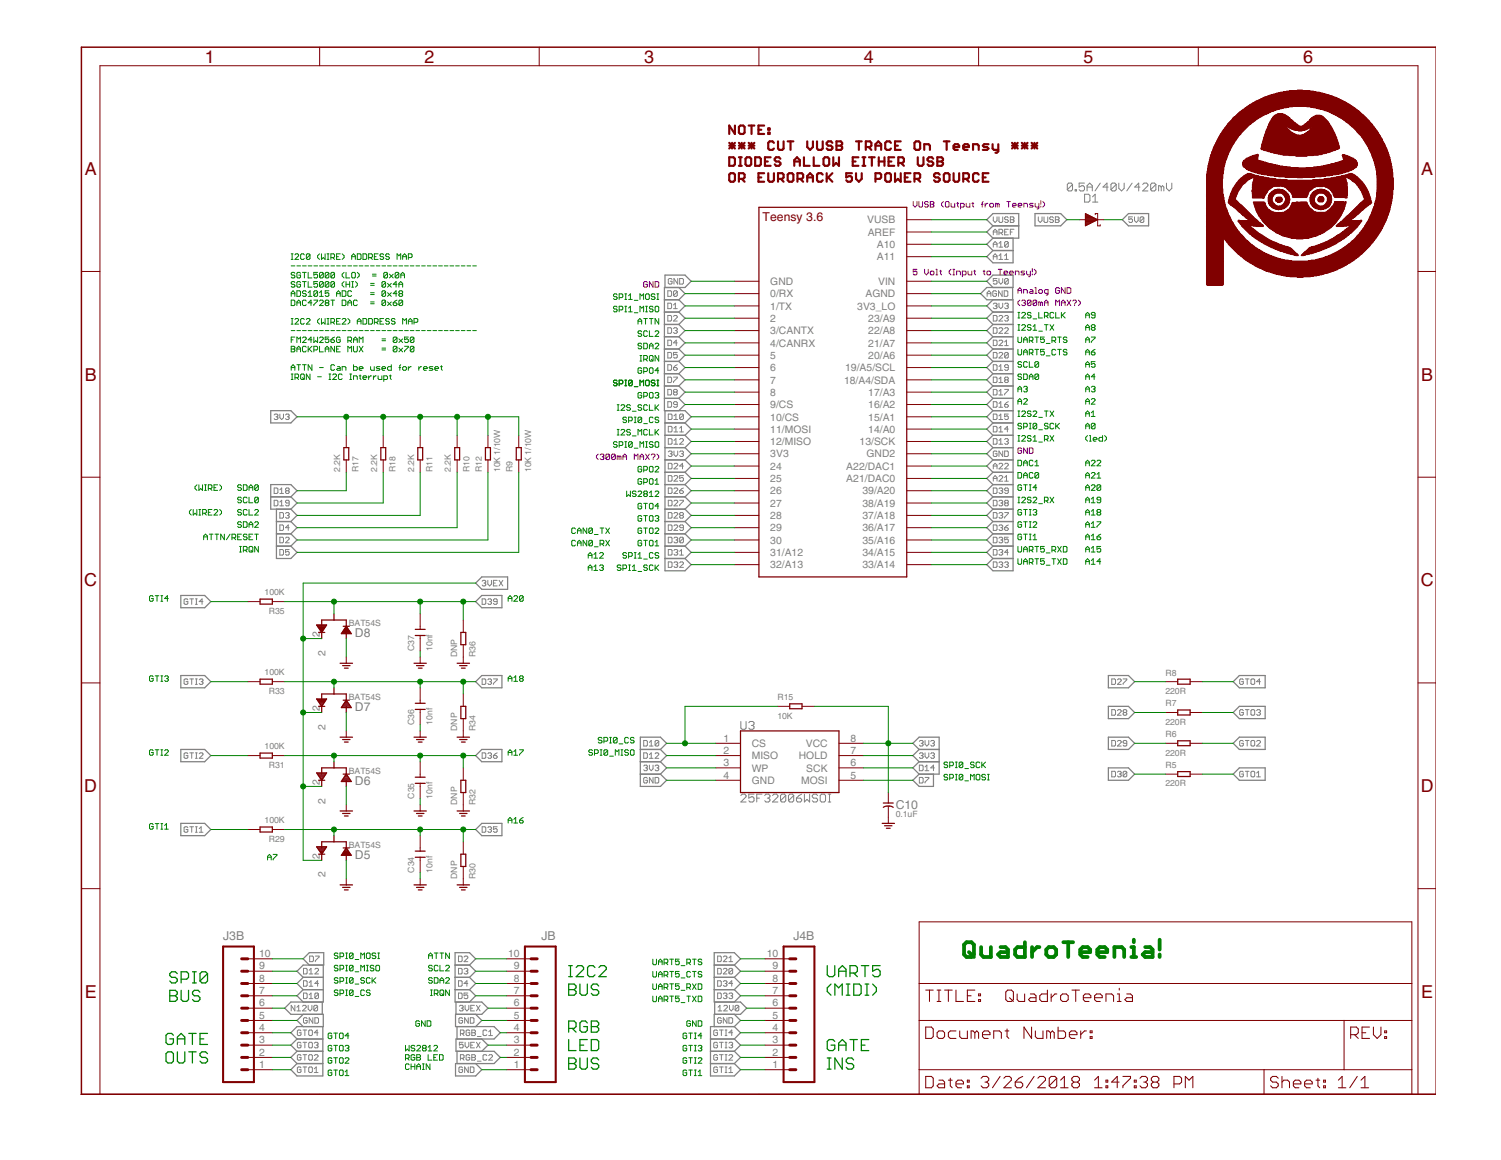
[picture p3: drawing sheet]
<svg xmlns="http://www.w3.org/2000/svg" width="279mm" height="216mm" viewBox="0 0 279 216" stroke-linecap="round" stroke-linejoin="round" font-family="sans-serif">
<defs><g id="words">
<g font-size="3.8" fill="#800000">
<text x="38.1" y="11.7">1</text>
<text x="79" y="11.7">2</text>
<text x="119.9" y="11.7">3</text>
<text x="160.8" y="11.7">4</text>
<text x="201.7" y="11.7">5</text>
<text x="242.6" y="11.7">6</text>
<text x="15.8" y="32.5">A</text>
<text x="264.6" y="32.5">A A</text>
<text x="15.8" y="70.8">B</text>
<text x="264.6" y="70.8">B B</text>
<text x="15.7" y="109.1">C</text>
<text x="264.5" y="109.1">C C</text>
<text x="15.7" y="147.4">D</text>
<text x="264.5" y="147.4">D D</text>
<text x="15.8" y="185.7">E</text>
<text x="264.6" y="185.7">E E</text>
</g>
<text font-size="2.6" fill="#800000" x="142" y="41.1">Teensy 3.6</text>
<g font-size="2.6" fill="#808080">
<text x="66.1" y="118.6">D8</text>
<text x="66.1" y="132.4">D7</text>
<text x="66.1" y="146.1">D6</text>
<text x="166.7" y="150.5">C10</text>
<text x="66.1" y="159.9">D5</text>
<text x="41.5" y="175">J3B</text>
<text x="100.8" y="175">JB</text>
<text x="147.7" y="175">J4B</text>
</g>
<g font-size="2.2" fill="#808080">
<text x="161.4" y="41.6">VUSB</text>
<text x="161.5" y="43.9">AREF</text>
<text x="163.2" y="46.2">A10</text>
<text x="143.4" y="53">GND</text>
<text x="163.2" y="48.5">A11</text>
<text x="163.5" y="53">VIN</text>
<text x="143.4" y="57.6">1/TX</text>
<text x="143.4" y="59.9">2</text>
<text x="143.4" y="55.3">0/RX</text>
<text x="159.6" y="57.6">3V3_LO</text>
<text x="161.1" y="55.3">AGND</text>
<text x="161.6" y="59.9">23/A9</text>
<text x="143.4" y="62.2">3/CANTX</text>
<text x="143.4" y="64.5">4/CANRX</text>
<text x="161.6" y="62.2">22/A8</text>
<text x="161.6" y="64.5">21/A7</text>
<text x="143.4" y="66.8">5</text>
<text x="143.4" y="69.1">6</text>
<text x="143.4" y="71.4">7</text>
<text x="157.1" y="71.4">18/A4/SDA</text>
<text x="157.3" y="69.1">19/A5/SCL</text>
<text x="161.6" y="66.8">20/A6</text>
<text x="143.4" y="73.7">8</text>
<text x="143.4" y="76">9/CS</text>
<text x="161.6" y="73.7">17/A3</text>
<text x="161.6" y="76">16/A2</text>
<text x="143.4" y="78.3">10/CS</text>
<text x="143.4" y="80.6">11/MOSI</text>
<text x="143.4" y="82.9">12/MISO</text>
<text x="160" y="82.9">13/SCK</text>
<text x="161.6" y="78.3">15/A1</text>
<text x="161.6" y="80.6">14/A0</text>
<text x="143.4" y="85.1">3V3</text>
<text x="143.4" y="87.4">24</text>
<text x="143.4" y="89.7">25</text>
<text x="157.5" y="87.4">A22/DAC1</text>
<text x="157.5" y="89.7">A21/DAC0</text>
<text x="161.3" y="85.1">GND2</text>
<text x="143.4" y="92">26</text>
<text x="143.4" y="94.3">27</text>
<text x="160.5" y="92">39/A20</text>
<text x="160.5" y="94.3">38/A19</text>
<text x="143.4" y="96.6">28</text>
<text x="143.4" y="98.9">29</text>
<text x="143.4" y="101.2">30</text>
<text x="160.5" y="96.6">37/A18</text>
<text x="160.5" y="98.9">36/A17</text>
<text x="160.5" y="101.2">35/A16</text>
<text x="143.4" y="103.5">31/A12</text>
<text x="143.4" y="105.8">32/A13</text>
<text x="160.5" y="103.5">34/A15</text>
<text x="160.5" y="105.8">33/A14</text>
<text x="59.6" y="118.5" transform="rotate(-90 59.6 118.5)">2</text>
<text x="60.6" y="122" transform="rotate(-90 60.6 122)">2</text>
<text x="59.6" y="132.3" transform="rotate(-90 59.6 132.3)">2</text>
<text x="60.6" y="135.8" transform="rotate(-90 60.6 135.8)">2</text>
<text x="134.6" y="138">1</text>
<text x="134.6" y="140.3">2</text>
<text x="134.6" y="142.6">3</text>
<text x="139.9" y="139">CS</text>
<text x="139.9" y="141.3">MISO</text>
<text x="139.9" y="143.6">WP</text>
<text x="148.7" y="141.3">HOLD</text>
<text x="150" y="139">VCC</text>
<text x="150.1" y="143.6">SCK</text>
<text x="158.3" y="138">8</text>
<text x="158.3" y="140.3">7</text>
<text x="158.3" y="142.6">6</text>
<text x="59.6" y="146" transform="rotate(-90 59.6 146)">2</text>
<text x="60.6" y="149.6" transform="rotate(-90 60.6 149.6)">2</text>
<text x="134.6" y="144.9">4</text>
<text x="139.9" y="145.9">GND</text>
<text x="149.1" y="145.9">MOSI</text>
<text x="158.3" y="144.9">5</text>
<text x="59.6" y="159.8" transform="rotate(-90 59.6 159.8)">2</text>
<text x="60.6" y="163.3" transform="rotate(-90 60.6 163.3)">2</text>
<text x="48.2" y="178.1">10</text>
<text x="94.6" y="178.1">10</text>
<text x="142.7" y="178.1">10</text>
<text x="48.2" y="185">7</text>
<text x="48.2" y="182.7">8</text>
<text x="48.2" y="180.4">9</text>
<text x="95.7" y="185">7</text>
<text x="95.7" y="182.7">8</text>
<text x="95.7" y="180.4">9</text>
<text x="143.8" y="185">7</text>
<text x="143.8" y="182.7">8</text>
<text x="143.8" y="180.4">9</text>
<text x="48.2" y="191.9">4</text>
<text x="48.2" y="189.6">5</text>
<text x="48.2" y="187.3">6</text>
<text x="95.7" y="191.9">4</text>
<text x="95.7" y="189.6">5</text>
<text x="95.7" y="187.3">6</text>
<text x="143.8" y="191.9">4</text>
<text x="143.8" y="189.6">5</text>
<text x="143.8" y="187.3">6</text>
<text x="48.2" y="196.5">2</text>
<text x="48.2" y="194.2">3</text>
<text x="95.7" y="196.5">2</text>
<text x="95.7" y="194.2">3</text>
<text x="143.8" y="196.5">2</text>
<text x="143.8" y="194.2">3</text>
<text x="48.2" y="198.8">1</text>
<text x="95.7" y="198.8">1</text>
<text x="143.8" y="198.8">1</text>
</g>
<g font-size="1.9" fill="#808080">
<text x="63.3" y="87.9" transform="rotate(-90 63.3 87.9)">2.2K</text>
<text x="66.8" y="87.9" transform="rotate(-90 66.8 87.9)">R17</text>
<text x="70.2" y="87.9" transform="rotate(-90 70.2 87.9)">2.2K</text>
<text x="73.6" y="87.9" transform="rotate(-90 73.6 87.9)">R18</text>
<text x="77.1" y="87.9" transform="rotate(-90 77.1 87.9)">2.2K</text>
<text x="80.5" y="87.9" transform="rotate(-90 80.5 87.9)">R11</text>
<text x="83.9" y="87.9" transform="rotate(-90 83.9 87.9)">2.2K</text>
<text x="87.4" y="87.9" transform="rotate(-90 87.4 87.9)">R10</text>
<text x="89.7" y="87.9" transform="rotate(-90 89.7 87.9)">R12</text>
<text x="93.1" y="87.9" transform="rotate(-90 93.1 87.9)">10K 1/10W</text>
<text x="95.4" y="87.9" transform="rotate(-90 95.4 87.9)">R9</text>
<text x="98.9" y="87.9" transform="rotate(-90 98.9 87.9)">10K 1/10W</text>
<text x="49.2" y="110.8">100K</text>
<text x="50.1" y="114.3">R35</text>
<text x="64.9" y="116.6">BAT54S</text>
<text x="49.2" y="125.7">100K</text>
<text x="77.1" y="121.1" transform="rotate(-90 77.1 121.1)">C37</text>
<text x="80.5" y="121.1" transform="rotate(-90 80.5 121.1)">10nf</text>
<text x="85.1" y="122.3" transform="rotate(-90 85.1 122.3)">DNP</text>
<text x="88.5" y="122.3" transform="rotate(-90 88.5 122.3)">R36</text>
<text x="216.9" y="125.7">R8</text>
<text x="50.1" y="129.2">R33</text>
<text x="64.9" y="130.3">BAT54S</text>
<text x="144.7" y="130.3">R15</text>
<text x="216.9" y="129.2">220R</text>
<text x="216.9" y="131.5">R7</text>
<text x="77.1" y="134.9" transform="rotate(-90 77.1 134.9)">C36</text>
<text x="80.5" y="134.9" transform="rotate(-90 80.5 134.9)">10nf</text>
<text x="85.1" y="136" transform="rotate(-90 85.1 136)">DNP</text>
<text x="88.5" y="136" transform="rotate(-90 88.5 136)">R34</text>
<text x="144.7" y="133.8">10K</text>
<text x="216.9" y="134.9">220R</text>
<text x="216.9" y="137.2">R6</text>
<text x="49.2" y="139.5">100K</text>
<text x="50.1" y="142.9">R31</text>
<text x="216.9" y="140.6">220R</text>
<text x="216.9" y="142.9">R5</text>
<text x="64.9" y="144.1">BAT54S</text>
<text x="77.1" y="148.7" transform="rotate(-90 77.1 148.7)">C35</text>
<text x="80.5" y="148.7" transform="rotate(-90 80.5 148.7)">10nf</text>
<text x="85.1" y="149.8" transform="rotate(-90 85.1 149.8)">DNP</text>
<text x="88.5" y="149.8" transform="rotate(-90 88.5 149.8)">R32</text>
<text x="216.9" y="146.4">220R</text>
<text x="49.2" y="153.2">100K</text>
<text x="166.7" y="152.1">0.1uF</text>
<text x="50.1" y="156.7">R29</text>
<text x="64.9" y="157.8">BAT54S</text>
<text x="77.1" y="162.4" transform="rotate(-90 77.1 162.4)">C34</text>
<text x="80.5" y="162.4" transform="rotate(-90 80.5 162.4)">10nf</text>
<text x="85.1" y="163.6" transform="rotate(-90 85.1 163.6)">DNP</text>
<text x="88.5" y="163.6" transform="rotate(-90 88.5 163.6)">R30</text>
</g>
</g></defs>
<g fill="none" stroke="#808080" stroke-width=".19">
<path d="M199.6 34.3l-.2-.2h-.5l-.2 .2v1M199.6 34.3v1l-.2 .2h-.5l-.2-.2M199.6 34.3l-.9 1M200.1 35.3h.3v.2h-.3zM201.9 34.1h-1v.7l.5-.2h.2l.3 .2v.5l-.3 .2h-.5l-.2-.2M201.9 36.2h.7l.3 .2v1l-.3 .2h-.7zM202.4 35.5v-.9l.4-.5 .5 .5v.9M202.4 34.8h.9M203.4 37.6h1M203.4 36.6l.5-.4v1.4M204.8 34.1l-1 1.4M206.3 34.8h-1l.8-.7v1.4"/>
<path d="M207.8 34.3l-.3-.2h-.5l-.2 .2v1M207.8 34.3v1l-.3 .2h-.5l-.2-.2M207.8 34.3l-1 1M208.3 34.1v1l.5 .4 .5-.4v-1M210.7 34.1l-1 1.4M212.2 34.8h-1l.8-.7v1.4M212.7 34.3l.3-.2h.4l.3 .2v.3l-1 .9h1M215.2 34.3l-.3-.2h-.5l-.2 .2v1M215.2 34.3v1l-.3 .2h-.5l-.2-.2M215.2 34.3l-1 1M216.2 34.8l-.3-.2h-.2v.9M216.2 34.8v.7"/>
<path d="M216.2 34.8l.2-.2 .2 .2v.7M217.1 34.1v1l.5 .4 .5-.4v-1M124.3 54.1h.5l.2 .2v.7l-.2 .2h-.5zM124.3 56.4h.5l.2 .2v.7l-.2 .1h-.5zM124.3 58.7h.5l.2 .2v.7l-.2 .2h-.5zM125.1 52l-.2-.2h-.3l-.2 .2v.7l.2 .2h.3l.2-.2v-.4h-.3M125.4 58.9l.1-.2h.4l.2 .2v.2l-.7 .7h.7M125.4 57.4h.7M125.4 56.8l.3-.4v1M126.1 54.3v.7l-.2 .2h-.4l-.1-.2M126.1 54.3l-.2-.2h-.4l-.1 .2v.7M126.1 54.3l-.7 .7"/>
<path d="M126.2 51.8v1.1l-.7-1.1v1.1M126.5 51.8h.5l.2 .2v.7l-.2 .2h-.5zM183.7 55.2v-.7l.4-.4 .3 .4v.7M183.7 54.7h.7M184.9 40.4v.7l.3 .3 .4-.3v-.7M184.9 43.7v-.7l.3-.3 .4 .3v.7M184.9 46v-.7l.3-.3 .4 .3v.7M184.9 48.3v-.7l.3-.4 .4 .4v.7M184.9 58.7h.5l.2 .2v.7l-.2 .2h-.5zM184.9 56.6l.2-.2h.3l.2 .2-.2 .3M184.9 47.8h.7M184.9 45.5h.7"/>
<path d="M184.9 43.2h.7M185.2 56.9h.2M185.4 56.9l.2 .2-.2 .3h-.3l-.2-.1M185.5 54.3l-.2-.2h-.3l-.2 .2v.7l.2 .2h.3l.2-.2v-.3h-.4M185.6 51.8h-.7v.5l.3-.1 .4 .1v.4l-.2 .2h-.3l-.2-.2M185.9 40.4v.8l.2 .2h.4l.1-.2v-.8M185.9 43.3h.6l.1-.1v-.4l-.1-.1h-.6v1M185.9 51.8v.7l.4 .4 .3-.4v-.7M185.9 56.4v.7l.4 .3 .3-.3v-.7M185.9 58.9l.2-.2h.4l.1 .2v.2l-.7 .7h.7M185.9 45.3l.4-.3v1M185.9 47.6l.4-.4v1.1"/>
<path d="M185.9 48.3h.7M185.9 46h.7M186.3 43.3l.3 .4M186.5 54.1v1.1l-.6-1.1v1.1M186.9 54.1h.5l.2 .2v.7l-.2 .2h-.5zM187 56.6l.2-.2h.3l.2 .2-.2 .3M187 58.9l.2-.2h.3l.2 .2-.2 .3M187 47.6l.3-.4v1.1M187 48.3h.7M187 43.2h.3M187.3 56.9h.2M187.3 59.2h.2"/>
<path d="M187.5 56.9l.2 .2-.2 .3h-.3l-.2-.1M187.5 59.2l.2 .2-.2 .4h-.3l-.2-.2M187.7 40.6l-.2-.2h-.3l-.2 .3 .2 .2h.3l.2 .3-.2 .2h-.3l-.2-.2M187.7 42.7h-.7v1h.7M187.7 45.1l-.2-.1h-.3l-.2 .1v.7M187.7 52l-.2-.2h-.3l-.2 .2v.7M187.7 45.1v.7l-.2 .2h-.3l-.2-.2M187.7 52v.7l-.2 .2h-.3l-.2-.2M187.7 52l-.7 .7M187.7 45.1l-.7 .7M188.1 40.4h.5l.1 .2-.1 .3 .1 .3-.1 .2h-.5zM188.1 43.2h.3"/>
<path d="M188.1 40.9h.5M188.7 42.7h-.6v1M193.3 40.4v.7l.3 .3 .4-.3v-.7M194.3 40.4v.8l.2 .2h.4l.1-.2v-.8M196.1 40.6l-.2-.2h-.3l-.2 .3 .2 .2h.3l.2 .3-.2 .2h-.3l-.2-.2M196.4 40.4h.6l.1 .2-.1 .3 .1 .3-.1 .2h-.6zM196.4 40.9h.6M210.8 40.4h-.7v.5l.4-.2 .3 .2v.3l-.2 .2h-.3l-.2-.2M211.2 40.4v.7l.3 .3 .4-.3v-.7M212.9 40.6l-.2-.2h-.3l-.2 .2v.6M212.9 40.6v.6l-.2 .2h-.3l-.2-.2M212.9 40.6l-.7 .6"/>
<path d="M51 77.2l.2-.1h.3l.2 .1-.2 .4M51.4 77.6h.1M51.5 77.6l.2 .1-.2 .4h-.3l-.2-.2M52.1 77.1v.6l.3 .4 .4-.4v-.6M53.1 77.2l.2-.1h.4l.1 .1-.1 .4M53.5 77.6h.2M53.7 77.6l.1 .1-.1 .4h-.4l-.2-.2M124.3 61h.5l.2 .2v.7l-.2 .1h-.5zM124.3 67.9h.5l.2 .2v.6l-.2 .2h-.5zM124.3 70.2h.5l.2 .2v.6l-.2 .2h-.5zM124.3 63.3h.5l.2 .2v.7l-.2 .1h-.5zM124.3 65.6h.5l.2 .2v.7l-.2 .1h-.5z"/>
<path d="M124.3 72.5h.5l.2 .1v.7l-.2 .2h-.5zM124.3 74.8h.5l.2 .1v.7l-.2 .2h-.5zM124.4 77.1h.5l.2 .1v.7l-.2 .2h-.5zM124.4 79.4h.5l.2 .1v.7l-.2 .2h-.5zM125.4 61.2l.1-.2h.4l.2 .2-.2 .3M125.4 68.4h.5l.2 .3-.2 .2h-.4l-.1-.2zM125.4 70.2h.7v.2l-.7 .6v.2M125.5 78.1h.7M125.5 77.4l.3-.3v1M125.5 79.7l.3-.3v1M125.5 73l-.1-.2 .1-.3h.4l.2 .1-.2 .4M125.5 73l-.1 .2 .1 .3h.4l.2-.2-.2-.3"/>
<path d="M125.5 73h.4M125.7 61.5h.2M125.9 61.5l.2 .2-.2 .3h-.4l-.1-.1M126.1 75.3h-.6l-.1-.2 .1-.3h.4l.2 .1v.7l-.2 .2h-.4l-.1-.2M126.1 65.6h-.7v.5l.3-.2 .4 .2v.4l-.2 .1h-.4l-.1-.1M126.1 67.9l-.7 .5M126.1 63.8h-.7l.5-.5v1M126.5 79.7l.4-.3v1M127.2 77.2l-.2-.1h-.3l-.2 .1v.7M127.2 77.2v.7l-.2 .2h-.3l-.2-.2M127.2 77.2l-.7 .7M184.9 61h.5l.2 .2v.7l-.2 .1h-.5z"/>
<path d="M184.9 63.3h.5l.2 .2v.7l-.2 .1h-.5zM184.9 65.6h.5l.2 .2v.7l-.2 .1h-.5zM184.9 67.9h.5l.2 .2v.6l-.2 .2h-.5zM184.9 70.2h.5l.2 .2v.6l-.2 .2h-.5zM184.9 72.5h.5l.2 .1v.7l-.2 .2h-.5zM184.9 74.8h.5l.2 .1v.7l-.2 .2h-.5zM184.9 77.1h.5l.2 .1v.7l-.2 .2h-.5zM184.9 79.4h.5l.2 .1v.7l-.2 .2h-.5zM185.9 61.2l.2-.2h.4l.1 .2v.2l-.7 .6h.7M185.9 63.5l.2-.2h.4l.1 .2v.1l-.7 .7h.7M185.9 65.8l.2-.2h.4l.1 .2v.1l-.7 .7h.7M185.9 68.9h.7"/>
<path d="M185.9 68.2l.4-.3v1M185.9 70.5l.4-.3v1M185.9 72.8l.4-.3v1M185.9 75.1l.4-.3v1M185.9 77.4l.4-.3v1M185.9 79.7l.4-.3v1M185.9 71.2h.7M185.9 78.1h.7M185.9 75.8h.7M185.9 73.5h.7M187 72.5h.7l-.7 1M187 75.3h.5l.2 .3-.2 .2h-.3l-.2-.2z"/>
<path d="M187 61.2l.2-.2h.3l.2 .2v.2l-.7 .6h.7M187 64.3h.7M187 63.6l.3-.3v1M187.2 70.7l-.2-.2 .2-.3h.3l.2 .2-.2 .3M187.2 70.7l-.2 .2 .2 .3h.3l.2-.2-.2-.3M187.2 70.7h.3M187.7 65.8l-.2-.2h-.3l-.2 .2v.7M187.7 68.4h-.5l-.2-.2 .2-.3h.3l.2 .2v.6l-.2 .2h-.3l-.2-.2M187.7 77.1h-.7v.5l.5-.2 .2 .2v.3l-.2 .2h-.3l-.2-.2M187.7 65.8v.7l-.2 .1h-.3l-.2-.1M187.7 79.9h-.7l.5-.5v1M187.7 65.8l-.7 .7"/>
<path d="M187.7 74.8l-.7 .5M51 90.8h.5l.2 .2v.7l-.2 .1h-.5zM51 93.1h.5l.2 .2v.7l-.2 .1h-.5zM52.1 94.1h.7M52.1 93.5l.3-.4v1M52.1 91.2l.3-.4v1M52.1 91.8h.7M52.1 100h.5l.2 .2v.7l-.2 .1h-.5zM52.1 95.4h.5l.2 .2v.7l-.2 .1h-.5zM52.1 97.7h.5l.2 .2v.7l-.2 .1h-.5zM53.1 95.6l.2-.2h.4l.1 .2-.1 .3M53.3 91.3l-.2 .2 .2 .3h.4l.1-.1-.1-.4"/>
<path d="M53.3 91.3l-.2-.1 .2-.4h.4l.1 .2-.1 .3M53.3 91.3h.4M53.5 95.9h.2M53.7 95.9l.1 .2-.1 .3h-.4l-.2-.1M53.8 93.6h-.5l-.2-.1 .2-.4h.4l.1 .2v.7l-.1 .1h-.4l-.2-.1M53.8 98.2h-.7l.6-.5v1M124.4 84.1l.2-.2h.3l.2 .2-.2 .4M124.4 81.6h.5l.2 .2v.7l-.2 .2h-.5zM124.4 86.2h.5l.2 .2v.7l-.2 .2h-.5zM124.4 88.5h.5l.2 .2v.7l-.2 .2h-.5zM124.4 90.8h.5l.2 .2v.7l-.2 .1h-.5zM124.4 93.1h.5l.2 .2v.7l-.2 .1h-.5z"/>
<path d="M124.4 95.4h.5l.2 .2v.7l-.2 .1h-.5zM124.4 97.7h.5l.2 .2v.7l-.2 .1h-.5zM124.4 100h.5l.2 .2v.7l-.2 .1h-.5zM124.8 84.5h.1M124.9 84.5l.2 .1-.2 .4h-.3l-.2-.2M125.5 83.9v.7l.3 .4 .4-.4v-.7M125.5 86.4l.1-.2h.4l.2 .2v.2l-.7 .7h.7M125.5 88.7l.1-.2h.4l.2 .2v.2l-.7 .7h.7M125.5 91l.1-.2h.4l.2 .2v.2l-.7 .6h.7M125.5 93.3l.1-.2h.4l.2 .2v.2l-.7 .6h.7M125.5 95.6l.1-.2h.4l.2 .2v.1l-.7 .7h.7M125.5 97.9l.1-.2h.4l.2 .2v.1l-.7 .7h.7"/>
<path d="M125.5 80.4h.7M125.5 82.7h.7M125.5 82l.3-.4v1.1M126.5 84.1l.2-.2h.3l.2 .2-.2 .4M126.5 91.3h.5l.2 .4-.2 .1h-.3l-.2-.1zM126.5 93.1h.7v.2l-.7 .7v.1M126.5 81.8l.2-.2h.3l.2 .2v.2l-.7 .7h.7M126.5 80.4h.7M126.7 95.9l-.2-.2 .2-.3h.3l.2 .2-.2 .3M126.7 95.9l-.2 .2 .2 .3h.3l.2-.1-.2-.4M126.7 95.9h.3M126.9 84.5h.1"/>
<path d="M127 84.5l.2 .1-.2 .4h-.3l-.2-.2M127.2 88.5h-.7v.5l.4-.1 .3 .1v.4l-.2 .2h-.3l-.2-.2M127.2 98.2h-.5l-.2-.2 .2-.3h.3l.2 .2v.7l-.2 .1h-.3l-.2-.1M127.2 90.8l-.7 .5M127.2 86.7h-.7l.5-.5v1.1M184.9 81.6h.5l.2 .2v.7l-.2 .2h-.5zM184.9 87.3v-.7l.3-.4 .4 .4v.7M184.9 89.6v-.7l.3-.4 .4 .4v.7M184.9 90.8h.5l.2 .2v.7l-.2 .1h-.5zM184.9 93.1h.5l.2 .2v.7l-.2 .1h-.5zM184.9 95.4h.5l.2 .2v.7l-.2 .1h-.5zM184.9 97.7h.5l.2 .2v.7l-.2 .1h-.5z"/>
<path d="M184.9 100h.5l.2 .2v.7l-.2 .1h-.5zM184.9 86.7h.7M184.9 89h.7M185.6 84.1l-.2-.2h-.3l-.2 .2v.7l.2 .2h.3l.2-.2v-.3h-.4M185.9 86.4l.2-.2h.4l.1 .2v.2l-.7 .7h.7M185.9 88.7l.2-.2h.4l.1 .2v.2l-.7 .7h.7M185.9 91l.2-.2h.4l.1 .2-.1 .3M185.9 93.3l.2-.2h.4l.1 .2-.1 .3M185.9 95.6l.2-.2h.4l.1 .2-.1 .3M185.9 97.9l.2-.2h.4l.1 .2-.1 .3M185.9 82l.4-.4v1.1M185.9 80.4h.7"/>
<path d="M185.9 82.7h.7M186.3 93.6h.2M186.3 91.3h.2M186.3 95.9h.2M186.3 98.2h.2M186.5 91.3l.1 .2-.1 .3h-.4l-.2-.1M186.5 93.6l.1 .2-.1 .3h-.4l-.2-.1M186.5 95.9l.1 .2-.1 .3h-.4l-.2-.1M186.5 98.2l.1 .2-.1 .3h-.4l-.2-.1M186.6 83.9v1.1l-.7-1.1v1.1M187 83.9h.5l.2 .2v.7l-.2 .2h-.5zM187 95.4h.7l-.7 1"/>
<path d="M187 98.2h.5l.2 .4-.2 .1h-.3l-.2-.1zM187 81.8l.2-.2h.3l.2 .2-.2 .4M187 86.4l.2-.2h.3l.2 .2v.2l-.7 .7h.7M187 88.9l.3-.4v1.1M187 89.6h.7M187.2 93.6l-.2-.1 .2-.4h.3l.2 .2-.2 .3M187.2 93.6l-.2 .2 .2 .3h.3l.2-.1-.2-.4M187.2 93.6h.3M187.3 82.2h.2M187.5 82.2l.2 .1-.2 .4h-.3l-.2-.2M187.7 91.3h-.5l-.2-.1 .2-.4h.3l.2 .2v.7l-.2 .1h-.3l-.2-.1M187.7 100h-.7v.5l.3-.2 .4 .2v.4l-.2 .1h-.3l-.2-.1"/>
<path d="M187.7 97.7l-.7 .5M35 111.6l-.2-.1h-.3l-.2 .1v.7l.2 .2h.3l.2-.2v-.3h-.4M35.3 111.5h.7M35.7 111.5v1M36.4 112.5h.3M36.4 111.5h.3M36.6 111.5v1M37.8 112h-.7l.5-.5v1M52.1 102.3h.5l.2 .1v.7l-.2 .2h-.5zM53.1 100.2l.2-.2h.4l.1 .2v.1l-.7 .7h.7M53.8 102.3h-.7v.5l.4-.2 .3 .2v.3l-.1 .2h-.4l-.2-.2M89.7 108.2l.2-.2h.4l.1 .2-.1 .3"/>
<path d="M89.7 111.5h.6l.1 .1v.7l-.1 .2h-.6zM90.1 108.5h.2M90.3 108.5l.1 .2-.1 .4h-.4l-.2-.2M90.8 111.6l.2-.1h.3l.2 .1-.2 .4M90.8 108v.7l.3 .4 .4-.4v-.7M91.1 112h.2M91.3 112l.2 .1-.2 .4h-.3l-.2-.2M91.8 108.5h.4M92.5 112h-.5l-.2-.2 .2-.3h.4l.1 .1v.7l-.1 .2h-.4l-.2-.2M92.5 108h-.7v1.1h.7M92.9 108l.7 1.1M93.6 108l-.7 1.1"/>
<path d="M124.4 102.3h.5l.2 .1v.7l-.2 .2h-.5zM124.4 104.6h.5l.2 .2v.6l-.2 .2h-.5zM125.5 100.2l.1-.2h.4l.2 .2-.2 .3M125.5 102.4l.1-.1h.4l.2 .1-.2 .4M125.5 104.8l.1-.2h.4l.2 .2-.2 .3M125.8 102.8h.2M125.8 100.5h.2M125.8 105.1h.2M126 100.5l.2 .2-.2 .3h-.4l-.1-.1M126 102.8l.2 .2-.2 .3h-.4l-.1-.2M126 105.1l.2 .2-.2 .3h-.4l-.1-.2M126.5 104.8l.2-.2h.3l.2 .2v.1l-.7 .7h.7"/>
<path d="M126.5 102.6l.4-.3v1M126.5 103.3h.7M127.2 100.2l-.2-.2h-.3l-.2 .2v.7M127.2 100.2v.7l-.2 .1h-.3l-.2-.1M127.2 100.2l-.7 .7M184.9 102.3h.5l.2 .1v.7l-.2 .2h-.5zM184.9 104.6h.5l.2 .2v.6l-.2 .2h-.5zM185.9 100.2l.2-.2h.4l.1 .2-.1 .3M185.9 102.4l.2-.1h.4l.1 .1-.1 .4M185.9 104.8l.2-.2h.4l.1 .2-.1 .3M186.3 102.8h.2M186.3 100.5h.2"/>
<path d="M186.3 105.1h.2M186.5 100.5l.1 .2-.1 .3h-.4l-.2-.1M186.5 102.8l.1 .2-.1 .3h-.4l-.2-.2M186.5 105.1l.1 .2-.1 .3h-.4l-.2-.2M187 104.8l.2-.2h.3l.2 .2-.2 .3M187.3 105.1h.2M187.5 105.1l.2 .2-.2 .3h-.3l-.2-.2M187.7 102.8h-.7l.5-.5v1M35 126.5l-.2-.1h-.3l-.2 .1v.7l.2 .2h.3l.2-.2v-.3h-.4M35.3 126.4h.7M35.7 126.4v1M36.4 127.4h.3"/>
<path d="M36.4 126.4h.3M36.6 126.4v1M37.1 126.5l.2-.1h.3l.2 .1-.2 .4M37.4 126.9h.2M37.6 126.9l.2 .1-.2 .4h-.3l-.2-.2M89.7 126.4h.6l.1 .1v.7l-.1 .2h-.6zM90.8 126.5l.2-.1h.3l.2 .1-.2 .4M91.1 126.9h.2M91.3 126.9l.2 .1-.2 .4h-.3l-.2-.2M91.8 126.4h.7v.1l-.7 .7v.2M119.8 137.8h.5l.2 .2v.7l-.2 .2h-.5zM120.9 138.2l.3-.4v1.1"/>
<path d="M120.9 138.9h.7M122.6 138l-.2-.2h-.3l-.2 .2v.7M122.6 138v.7l-.2 .2h-.3l-.2-.2M122.6 138l-.7 .7M137.9 134.3v1.2l.3 .2h.4l.3-.2v-1.2M139.4 134.5l.2-.2h.5l.3 .2v.3l-.3 .2M139.9 135h.2M140.1 135l.3 .3v.2l-.3 .2h-.5l-.2-.2M171.1 138l.2-.2h.4l.1 .2-.1 .3M171.5 138.3h.2M171.7 138.3l.1 .2-.1 .4h-.4l-.2-.2M172.2 137.8v.7l.3 .4 .4-.4v-.7"/>
<path d="M173.2 138l.2-.2h.4l.1 .2-.1 .3M173.6 138.3h.2M173.8 138.3l.1 .2-.1 .4h-.4l-.2-.2M206.9 126.4h.6l.1 .1v.7l-.1 .2h-.6zM206.9 132.1h.6l.1 .2v.6l-.1 .2h-.6zM206.9 137.8h.6l.1 .2v.7l-.1 .2h-.6zM208 126.5l.2-.1h.3l.2 .1v.2l-.7 .7h.7M208 132.3l.2-.2h.3l.2 .2v.1l-.7 .7h.7M208 138l.2-.2h.3l.2 .2v.2l-.7 .7h.7M209.1 126.4h.6v.1l-.6 .7v.2M209.2 132.6l-.1-.2 .1-.3h.4l.1 .2-.1 .3M209.2 132.6l-.1 .2 .1 .3h.4l.1-.2-.1-.3"/>
<path d="M209.2 132.6h.4M209.7 138.3h-.5l-.1-.1 .1-.4h.4l.1 .2v.7l-.1 .2h-.4l-.1-.2M231.4 138l-.1-.2h-.4l-.1 .2v.7l.1 .2h.4l.1-.2v-.4h-.3M231.4 126.5l-.1-.1h-.4l-.1 .1v.7l.1 .2h.4l.1-.2v-.3h-.3M231.4 132.3l-.1-.2h-.4l-.1 .2v.6l.1 .2h.4l.1-.2v-.3h-.3M231.8 137.8h.7M231.8 126.4h.7M231.8 132.1h.7M232.2 126.4v1M232.2 132.1v1M232.2 137.8v1.1M232.9 138l.1-.2h.4l.2 .2v.7l-.2 .2h-.4l-.1-.2z"/>
<path d="M232.9 126.5l.1-.1h.4l.2 .1v.7l-.2 .2h-.4l-.1-.2zM232.9 132.3l.1-.2h.4l.2 .2v.6l-.2 .2h-.4l-.1-.2zM233.9 138l.2-.2h.3l.2 .2v.2l-.7 .7h.7M233.9 132.3l.2-.2h.3l.2 .2-.2 .3M234.3 132.6h.1M234.4 132.6l.2 .2-.2 .3h-.3l-.2-.2M234.6 126.9h-.7l.5-.5v1M35 140.3l-.2-.2h-.3l-.2 .2v.7l.2 .1h.3l.2-.1v-.4h-.4M35 154.1l-.2-.2h-.3l-.2 .2v.6l.2 .2h.3l.2-.2v-.3h-.4M35.3 140.1h.7M35.3 153.9h.7M35.7 140.1v1"/>
<path d="M35.7 153.9v1M36.4 141.1h.3M36.4 140.1h.3M36.4 154.9h.3M36.4 153.9h.3M36.6 140.1v1M36.6 153.9v1M37.1 140.3l.2-.2h.3l.2 .2v.2l-.7 .6h.7M37.1 154.9h.7M37.1 154.2l.3-.3v1M89.7 140.1h.6l.1 .2v.7l-.1 .1h-.6zM89.7 153.9h.6l.1 .2v.6l-.1 .2h-.6z"/>
<path d="M90.8 140.3l.2-.2h.3l.2 .2-.2 .3M90.8 154.1l.2-.2h.3l.2 .2-.2 .3M91.1 140.6h.2M91.1 154.4h.2M91.3 140.6l.2 .2-.2 .3h-.3l-.2-.1M91.3 154.4l.2 .2-.2 .3h-.3l-.2-.2M91.8 140.6h.6l.1 .4-.1 .1h-.4l-.2-.1zM92.5 153.9h-.7v.5l.4-.2 .3 .2v.3l-.1 .2h-.4l-.2-.2M92.5 140.1l-.7 .5M119.8 140.1h.5l.2 .2v.7l-.2 .1h-.5zM119.8 142.6l.2-.2h.3l.2 .2-.2 .3M120.2 142.9h.1"/>
<path d="M120.3 142.9l.2 .2-.2 .3h-.3l-.2-.1M120.5 144.9l-.2-.2h-.3l-.2 .2v.7l.2 .1h.3l.2-.1v-.4h-.3M120.9 142.4v.7l.3 .3 .4-.3v-.7M120.9 141.1h.7M120.9 140.5l.3-.4v1M121.6 144.7v1l-.7-1v1M121.9 144.7h.5l.2 .2v.7l-.2 .1h-.5zM121.9 140.3l.2-.2h.3l.2 .2v.2l-.7 .6h.7M121.9 142.6l.2-.2h.3l.2 .2-.2 .3M122.3 142.9h.1M122.4 142.9l.2 .2-.2 .3h-.3l-.2-.1M137.9 148.1l.3-.3h.4l.3 .3v.2l-1 1h1"/>
<path d="M140.4 147.8h-1v.7l.5-.2h.2l.3 .2v.5l-.3 .3h-.5l-.2-.3M140.9 148.5h.5M141.8 147.8h-.9v1.5M142.3 148.1l.3-.3h.5l.2 .3v.2l-.2 .2M142.8 148.5h.3M143.1 148.5l.2 .3v.2l-.2 .3h-.5l-.3-.3M143.8 148.1l.3-.3h.4l.3 .3v.2l-1 1h1M146.3 148.1v.9l-.3 .3h-.5l-.2-.3M146.3 148.1l-.3-.3h-.5l-.2 .3v.9M146.3 148.1l-1 .9M147.7 148.1v.9l-.2 .3h-.5l-.2-.3M147.7 148.1l-.2-.3h-.5l-.2 .3v.9"/>
<path d="M147.7 148.1l-.9 .9M148.3 148.5h.7l.2 .3v.2l-.2 .3h-.5l-.2-.3zM149.2 147.8l-.9 .7M149.7 147.8v1.5l.5-.5 .5 .5v-1.5M152.2 148.1l-.3-.3h-.5l-.2 .3v.2l.2 .2h.5l.3 .3v.2l-.3 .3h-.5l-.2-.3M152.7 148.1l.2-.3h.5l.3 .3v.9l-.3 .3h-.5l-.2-.3zM154.2 149.3h.4M154.2 147.8h.4M154.4 147.8v1.5M171.1 144.7h.6l.1 .2v.7l-.1 .1h-.6zM171.1 142.4h.6l.1 .2v.7l-.1 .1h-.6zM171.1 140.3l.2-.2h.4l.1 .2-.1 .3"/>
<path d="M171.5 140.6h.2M171.7 140.6l.1 .2-.1 .3h-.4l-.2-.1M172.2 144.7h.7v.2l-.7 .7v.1M172.2 143.4h.7M172.2 142.7l.3-.3v1M172.2 140.1v.7l.3 .3 .4-.3v-.7M173.2 140.3l.2-.2h.4l.1 .2-.1 .3M173.6 140.6h.2M173.8 140.6l.1 .2-.1 .3h-.4l-.2-.1M173.9 142.9h-.7l.6-.5v1M206.9 143.6h.6l.1 .1v.7l-.1 .2h-.6zM208 143.7l.2-.1h.3l.2 .1-.2 .4"/>
<path d="M208.3 144.1h.2M208.5 144.1l.2 .2-.2 .3h-.3l-.2-.2M209.7 143.7v.7l-.1 .2h-.4l-.1-.2M209.7 143.7l-.1-.1h-.4l-.1 .1v.7M209.7 143.7l-.6 .7M231.4 143.7l-.1-.1h-.4l-.1 .1v.7l.1 .2h.4l.1-.2v-.3h-.3M231.8 143.6h.7M232.2 143.6v1M232.9 143.7l.1-.1h.4l.2 .1v.7l-.2 .2h-.4l-.1-.2zM233.9 144.6h.7M233.9 143.9l.4-.3v1M57.6 177.9h.6l.1 .2v.7l-.1 .2h-.6z"/>
<path d="M58.7 177.9h.7v.2l-.7 .7v.2M85.3 177.9h.6l.1 .2v.7l-.1 .2h-.6zM86.4 178.1l.2-.2h.3l.2 .2v.2l-.7 .7h.7M133.6 177.9h.5l.2 .2v.7l-.2 .2h-.5zM134.6 178.1l.2-.2h.3l.2 .2v.2l-.7 .7h.7M135.7 179h.7M135.7 178.3l.3-.4v1.1M54.9 187.1v1.1l-.7-1.1v1.1M55.3 188.2h.6M55.3 187.5l.3-.4v1.1M56 198.8l-.1-.2h-.4l-.1 .2v.7l.1 .1h.4l.1-.1v-.4h-.3M56 196.5l-.1-.2h-.4l-.1 .2v.6l.1 .2h.4l.1-.2v-.3h-.3"/>
<path d="M56 194.2l-.1-.2h-.4l-.1 .2v.7l.1 .1h.4l.1-.1v-.4h-.3M56 191.9l-.1-.2h-.4l-.1 .2v.7l.1 .1h.4l.1-.1v-.4h-.3M56.3 187.3l.2-.2h.3l.2 .2v.2l-.7 .7h.7M56.4 198.6h.7M56.4 196.3h.7M56.4 194h.7M56.4 191.7h.7M56.5 180.2h.5l.2 .2v.7l-.2 .2h-.5zM56.5 182.5h.5l.2 .2v.7l-.2 .2h-.5zM56.5 184.8h.5l.2 .2v.7l-.2 .2h-.5zM56.7 191.7v1M56.7 194v1"/>
<path d="M56.7 196.3v1M56.7 198.6v1M57.2 189.6l-.2-.2h-.3l-.2 .2v.7l.2 .1h.3l.2-.1v-.4h-.4M57.4 187.1v.7l.3 .4 .4-.4v-.7M57.5 191.9l.1-.2h.4l.1 .2v.7l-.1 .1h-.4l-.1-.1zM57.5 194.2l.1-.2h.4l.1 .2v.7l-.1 .1h-.4l-.1-.1zM57.6 183.6h.6M57.6 182.9l.3-.4v1.1M57.6 180.6l.3-.4v1.1M57.6 185.2l.3-.4v1.1M57.6 181.3h.6M57.6 185.9h.6"/>
<path d="M57.6 198.6h.4l.1 .2v.7l-.1 .1h-.4l-.1-.1v-.7zM57.6 196.3h.4l.1 .2v.6l-.1 .2h-.4l-.1-.2v-.6zM58.2 189.4v1l-.6-1v1M58.5 199.6h.7M58.5 196.5l.2-.2h.3l.2 .2v.1l-.7 .7h.7M58.5 194.2l.2-.2h.3l.2 .2-.2 .3M58.5 198.9l.4-.3v1M58.6 189.4h.5l.2 .2v.7l-.2 .1h-.5zM58.6 180.4l.2-.2h.3l.2 .2v.2l-.7 .7h.7M58.9 194.5h.1M59 194.5l.2 .2-.2 .3h-.3l-.2-.1M59.1 187.3v.7l-.2 .2h-.3l-.2-.2"/>
<path d="M59.1 187.3l-.2-.2h-.3l-.2 .2v.7M59.1 187.3l-.7 .7M59.2 192.2h-.7l.5-.5v1M59.3 185l-.2-.2h-.3l-.2 .2v.7M59.3 185v.7l-.2 .2h-.3l-.2-.2M59.3 183h-.7l.5-.5v1.1M59.3 185l-.7 .7M85.3 182.5h.6l.1 .2v.7l-.1 .2h-.6zM85.3 180.2h.6l.1 .2v.7l-.1 .2h-.6zM85.3 184.8h.6l.1 .2v.7l-.1 .2h-.6zM85.5 187.3l.2-.2h.3l.2 .2-.2 .3M85.7 192.4h.5l.2-.2v-.3l-.2-.2h-.5v1"/>
<path d="M85.7 197h.5l.2-.2v-.3l-.2-.2h-.5v1M85.9 187.6h.1M86 187.6l.2 .2-.2 .4h-.3l-.2-.2M86 192.4l.4 .3M86 197l.4 .3M86.1 189.6l-.2-.2h-.3l-.2 .2v.7l.2 .1h.3l.2-.1v-.4h-.3M86.1 198.8l-.2-.2h-.3l-.2 .2v.7l.2 .1h.3l.2-.1v-.4h-.3M86.2 194h-.7v.5l.4-.1 .3 .1v.4l-.2 .1h-.3l-.2-.1M86.4 180.4l.2-.2h.3l.2 .2-.2 .4M86.6 187.1v.7l.3 .4 .4-.4v-.7M86.6 194v.7l.3 .3 .4-.3v-.7M86.7 180.8h.2"/>
<path d="M86.9 180.8l.2 .1-.2 .4h-.3l-.2-.2M87.1 183h-.7l.5-.5v1.1M87.1 184.8h-.7v.5l.3-.1 .4 .1v.4l-.2 .2h-.3l-.2-.2M87.2 189.4v1l-.7-1v1M87.2 198.6v1l-.7-1v1M87.4 196.5l-.1-.2h-.4l-.1 .2v.6l.1 .2h.4l.1-.2v-.3h-.3M87.4 191.9l-.1-.2h-.4l-.1 .2v.7l.1 .1h.4l.1-.1v-.4h-.3M87.5 189.4h.6l.1 .2v.7l-.1 .1h-.6zM87.5 198.6h.6l.1 .2v.7l-.1 .1h-.6zM87.6 194.5h.4M87.6 187.6h.4M87.8 196.3h.5l.2 .2-.2 .3 .2 .3-.2 .2h-.5z"/>
<path d="M87.8 196.8h.5M87.8 191.7h.5l.2 .2-.2 .3 .2 .4-.2 .1h-.5zM87.8 192.2h.5M88.3 187.1h-.7v1.1h.7M88.3 194h-.7v1h.7M88.7 194l.7 1M88.7 187.1l.7 1.1M88.9 192.9h.7M88.9 197.5h.7M89.4 194l-.7 1M89.4 187.1l-.7 1.1M90.6 196.5l-.2-.2h-.3l-.2 .2v.6l.2 .2h.3l.2-.2"/>
<path d="M90.6 191.9l-.2-.2h-.3l-.2 .2v.7l.2 .1h.3l.2-.1M91 196.5l.1-.2h.4l.2 .2v.1l-.7 .7h.7M91 192.7h.7M91 192l.3-.3v1M133.6 198.8l-.2-.2h-.3l-.2 .2v.7l.2 .1h.3l.2-.1v-.4h-.4M133.6 191.9l-.2-.2h-.3l-.2 .2v.7l.2 .1h.3l.2-.1v-.4h-.4M133.6 194.2l-.2-.2h-.3l-.2 .2v.7l.2 .1h.3l.2-.1v-.4h-.4M133.6 196.5l-.2-.2h-.3l-.2 .2v.6l.2 .2h.3l.2-.2v-.3h-.4M133.6 180.2h.5l.2 .2v.7l-.2 .2h-.5zM133.6 182.5h.5l.2 .2v.7l-.2 .2h-.5zM133.6 184.8h.5l.2 .2v.7l-.2 .2h-.5zM133.7 187.5l.3-.4v1.1"/>
<path d="M133.7 188.2h.7M133.9 198.6h.7M133.9 196.3h.7M133.9 194h.7M133.9 191.7h.7M134.3 189.6l-.2-.2h-.3l-.2 .2v.7l.2 .1h.3l.2-.1v-.4h-.4M134.3 191.7v1M134.3 194v1M134.3 196.3v1M134.3 198.6v1M134.6 180.4l.2-.2h.3l.2 .2v.2l-.7 .7h.7M134.6 182.7l.2-.2h.3l.2 .2-.2 .3"/>
<path d="M134.6 185l.2-.2h.3l.2 .2-.2 .3M134.7 187.3l.2-.2h.3l.2 .2v.2l-.7 .7h.7M135 198.6h.3M135 199.6h.3M135 183h.1M135 185.3h.1M135 196.3h.3M135 197.3h.3M135 194h.3M135 195h.3M135 191.7h.3M135 192.7h.3"/>
<path d="M135.1 183l.2 .2-.2 .4h-.3l-.2-.2M135.1 185.3l.2 .2-.2 .4h-.3l-.2-.2M135.1 191.7v1M135.1 194v1M135.1 196.3v1M135.1 198.6v1M135.3 189.4v1l-.7-1v1M135.7 189.4h.5l.2 .2v.7l-.2 .1h-.5zM135.7 185l.2-.2h.3l.2 .2-.2 .3M135.7 194.2l.2-.2h.3l.2 .2-.2 .3M135.7 196.5l.2-.2h.3l.2 .2v.1l-.7 .7h.7M135.7 199.6h.7"/>
<path d="M135.7 198.9l.3-.3v1M135.8 187.1v.7l.3 .4 .4-.4v-.7M136 185.3h.2M136 194.5h.2M136.2 185.3l.2 .2-.2 .4h-.3l-.2-.2M136.2 194.5l.2 .2-.2 .3h-.3l-.2-.1M136.4 180.4l-.2-.2h-.3l-.2 .2v.7M136.4 180.4v.7l-.2 .2h-.3l-.2-.2M136.4 183h-.7l.5-.5v1.1M136.4 180.4l-.7 .7M136.4 192.2h-.7l.5-.5v1M137.5 187.3v.7l-.1 .2h-.4l-.2-.2"/>
<path d="M137.5 187.3l-.1-.2h-.4l-.2 .2v.7M137.5 187.3l-.7 .7"/>
</g>
<g fill="none" stroke="#808080" stroke-width=".23">
<path d="M192.7 39.8h4.7l1.2 1.1-1.2 1.1h-4.7zM210.1 39.8h3.7v2.2h-3.7l-1.2-1.1zM123.7 55.8h2.7M123.7 58.1h2.7M123.8 53.5v-2.3h3.7l1.2 1.1-1.2 1.2h-3.8v22.9h3.8l1.2 1.2-1.2 1.1M126.4 53.5l1.1 1.2-1.1 1.1M126.4 55.8l1.1 1.1-1.1 1.2M126.4 58.1l1.1 1.1-1.1 1.2M184.8 53.5l-1.1-1.2 1.1-1.1h3.8v2.3h-4.9l-1.2 1.2 1.2 1.1h4.9v50.4h-3.8l-1.1-1.1 1.1-1.2M184.8 44.3l-1.1 1.2 1.1 1.1M184.8 55.8l-1.1 1.1 1.1 1.2M184.8 58.1h3.8"/>
<path d="M184.8 58.1l-1.1 1.1 1.1 1.2M184.8 42l-1.1-1.1 1.1-1.1h4.8v4.5h-4.8M184.8 42h4.8M184.8 46.6h3.8M184.8 42l-1.1 1.2 1.1 1.1M188.5 53.5v2.3M188.6 44.3v4.6h-3.8l-1.1-1.1 1.1-1.2M50.4 76.4h3.7l1.2 1.2-1.2 1.1h-3.7zM123.7 60.4h2.7M123.7 62.7h2.7M123.7 67.3h2.7M123.7 69.6h2.7"/>
<path d="M123.7 71.8h2.7M123.7 74.1h2.7M123.7 65h2.7M123.8 76.4v29.8h3.7l1.2-1.1-1.2-1.2M123.8 78.7h3.7M126.4 74.1l1.1 1.2-1.1 1.1M126.4 69.6l1.1 1.1-1.1 1.1M126.4 67.3l1.1 1.1-1.1 1.2M126.4 60.4l1.1 1.1-1.1 1.2M126.4 62.7l1.1 1.1-1.1 1.2M126.4 65l1.1 1.1-1.1 1.2M126.4 71.8l1.1 1.2-1.1 1.1"/>
<path d="M127.5 78.7l1.2 1.2-1.2 1.1M184.8 60.4l-1.1 1.1 1.1 1.2M184.8 60.4h3.8M184.8 62.7h3.8M184.8 67.3l-1.1 1.1 1.1 1.2M184.8 67.3h3.8M184.8 69.6h3.8M184.8 69.6l-1.1 1.1 1.1 1.1M184.8 71.8h3.8M184.8 76.4l-1.1 1.2 1.1 1.1M184.8 76.4h3.8M184.8 78.7h3.8"/>
<path d="M184.8 78.7l-1.1 1.2 1.1 1.1M184.8 74.1h3.8M184.8 62.7l-1.1 1.1 1.1 1.2M184.8 65h3.8M184.8 65l-1.1 1.1 1.1 1.2M184.8 71.8l-1.1 1.2 1.1 1.1M184.8 74.1l-1.1 1.2 1.1 1.1M50.4 92.5h3.7M51.5 94.8v9.1h2.6l1.2-1.1-1.2-1.2M51.5 99.4h2.6M51.5 97.1h2.6M54.1 92.5l1.2 1.1-1.2 1.2"/>
<path d="M54.1 92.5l1.2-1.2-1.2-1.1h-3.7v4.6h3.7M54.1 99.4l1.2 1.1-1.2 1.1M54.1 94.8l1.2 1.1-1.2 1.2M54.1 97.1l1.2 1.1-1.2 1.2M123.8 83.3h3.7M123.8 85.6h3.7M123.8 92.5h3.7M123.8 94.8h3.7M123.8 90.2h3.7M123.8 81h3.7M123.8 99.4h3.7M123.8 87.9h3.7"/>
<path d="M123.8 97.1h3.7M127.5 81l1.2 1.2-1.2 1.1M127.5 99.4l1.2 1.1-1.2 1.1M127.5 90.2l1.2 1.1-1.2 1.2M127.5 83.3l1.2 1.2-1.2 1.1M127.5 85.6l1.2 1.1-1.2 1.2M127.5 87.9l1.2 1.1-1.2 1.2M127.5 92.5l1.2 1.1-1.2 1.2M127.5 97.1l1.2 1.1-1.2 1.2M127.5 94.8l1.2 1.1-1.2 1.2M184.8 83.3l-1.1 1.2 1.1 1.1M184.8 83.3h3.8"/>
<path d="M184.8 85.6h3.8M184.8 92.5h3.8M184.8 94.8h3.8M184.8 90.2h3.8M184.8 81h3.8M184.8 81l-1.1 1.2 1.1 1.1M184.8 99.4h3.8M184.8 85.6l-1.1 1.1 1.1 1.2M184.8 87.9h3.8M184.8 87.9l-1.1 1.1 1.1 1.2M184.8 90.2l-1.1 1.1 1.1 1.2M184.8 92.5l-1.1 1.1 1.1 1.2"/>
<path d="M184.8 94.8l-1.1 1.1 1.1 1.2M184.8 97.1h3.8M184.8 97.1l-1.1 1.1 1.1 1.2M184.8 99.4l-1.1 1.1 1.1 1.1M33.7 110.8h4.4l1.1 1.2-1.1 1.1h-4.4zM51.5 101.6h2.6M88.5 112l1.2-1.2h3.7v2.3h-3.7zM88.5 108.5l1.2-1.1h4.8v2.3h-4.8zM123.8 103.9h3.7M123.8 101.6h3.7M127.5 101.6l1.2 1.2-1.2 1.1M184.8 103.9h3.8"/>
<path d="M184.8 101.6h3.8M184.8 101.6l-1.1 1.2 1.1 1.1M33.7 139.5h4.4l1.1 1.1-1.1 1.2h-4.4zM33.7 125.7h4.4l1.1 1.2-1.1 1.1h-4.4zM88.5 126.9l1.2-1.2h3.7v2.3h-3.7zM89.7 139.5h3.7v2.3h-3.7l-1.2-1.2zM119.2 139.5h3.7M122.9 139.5l1.2-1.2-1.2-1.1h-3.7v9.2h3.7l1.2-1.2-1.2-1.1M122.9 139.5l1.2 1.1-1.2 1.2M171.1 139.5l-1.2-1.2 1.2-1.1h3.7v6.9h-3.7M171.1 139.5h3.7M171.1 139.5l-1.2 1.1 1.2 1.2"/>
<path d="M206.3 137.2h3.8l1.1 1.1-1.1 1.2h-3.8zM206.3 125.7h3.8l1.1 1.2-1.1 1.1h-3.8zM206.3 131.5h3.8l1.1 1.1-1.1 1.2h-3.8zM229.6 138.3l1.1-1.1h4.8v2.3h-4.8zM229.6 132.6l1.1-1.1h4.8v2.3h-4.8zM230.7 125.7h4.8v2.3h-4.8l-1.1-1.1zM33.7 153.2h4.4l1.1 1.2-1.1 1.1h-4.4zM88.5 154.4l1.2-1.2h3.7v2.3h-3.7zM119.2 144.1h3.7M119.2 141.8h3.7M122.9 141.8l1.2 1.1-1.2 1.2M171.1 144.1l-1.2 1.1 1.2 1.2h2.7v-2.3"/>
<path d="M171.1 141.8l-1.2 1.1 1.2 1.2M171.1 141.8h3.7M206.3 142.9h3.8l1.1 1.2-1.1 1.1h-3.8zM230.7 142.9h4.8v2.3h-4.8l-1.1-1.1zM57.6 179.6l-1.2-1.1 1.2-1.2h2.7v2.3h-3.9l-1.1 1.2 1.1 1.1M60.2 179.6v6.9h-6.1l-1.1 1.1 1.1 1.2h6.1v2.3h-4.9l-1.2 1.1 1.2 1.2M84.7 179.6h2.7M87.4 179.6l1.1-1.1-1.1-1.2h-2.7v9.2h5l1.1 1.1-1.1 1.2h-4.9v2.3h7.2l1.1 1.1-1.1 1.2h-7.1v2.3h7.1l1.1 1.1-1.1 1.2h-7.2v2.3h3.7l1.2-1.2-1.2-1.1M87.4 179.6l1.1 1.2-1.1 1.1M132.9 179.6h3.8M136.7 179.6l1.1-1.1-1.1-1.2h-3.8v9.2h4.9l1.2 1.1-1.2 1.2h-4.9v2.3M136.7 179.6l1.1 1.2-1.1 1.1"/>
<path d="M55.3 198h4.8M55.3 195.7h4.8M55.3 193.4h4.8M55.3 193.4l-1.2 1.1 1.2 1.2M55.3 195.7l-1.2 1.1 1.2 1.2M56.4 188.8l-1.1 1.1 1.1 1.2M56.4 181.9l-1.1 1.1 1.1 1.2M56.4 184.2h3.8M56.4 181.9h3.8M56.4 184.2l-1.1 1.1 1.1 1.2M60 186.5v2.3M60.1 191.1v9.2h-4.8l-1.2-1.2 1.2-1.1"/>
<path d="M84.7 184.2h2.7M84.7 181.9h2.7M84.9 186.5v2.3M85.1 191.1v2.3M85.1 195.7v2.3M87.4 181.9l1.1 1.1-1.1 1.2M87.4 184.2l1.1 1.1-1.1 1.2M88.5 188.8l1.2 1.1-1.2 1.2M89.7 193.4l1.1 1.1-1.1 1.2M132.2 198h4.5M132.2 195.7h4.5M132.2 193.4h4.5"/>
<path d="M132.9 184.2h3.8M132.9 181.9h3.8M133 186.5v2.3M136.7 188.8l1.1 1.1-1.1 1.2M136.7 191.1h-4.5v9.2h4.5l1.1-1.2-1.1-1.1M136.7 181.9l1.1 1.1-1.1 1.2M136.7 184.2l1.1 1.1-1.1 1.2M136.7 195.7l1.1 1.1-1.1 1.2M136.7 193.4l1.1 1.1-1.1 1.2M136.7 191.1l1.1 1.1-1.1 1.2"/>
</g>
<g fill="none" stroke="#800000" stroke-width=".4">
<path d="M135.7 29.3h.8l.3 .2v1.1l-.3 .3h-.8zM135.7 26.6l1.1 1M135.7 27.1h1.1M136 32.2h.5l.3 .3v1l-.3 .3h-.5l-.3-.3v-1zM136.3 26.6v1M136.8 23.4v1.5l-1.1-1.5v1.5M136.8 26.6l-1.1 1M137.5 23.6l.3-.2h.5l.3 .2v1.1l-.3 .2h-.5l-.3-.2zM137.5 33.3h.8l.3-.3v-.5l-.3-.3h-.8v1.6M137.5 27.1h1.1M137.5 26.6l1.1 1M137.5 30.9h.6"/>
<path d="M137.5 29.3h.6M137.8 29.3v1.6M138.1 26.6v1M138.1 33.3l.5 .5M138.6 26.6l-1.1 1M139 29.3h.6l.2 .2v1.1l-.2 .3h-.6l-.2-.3v-1.1zM139.4 23.4h1M139.4 27.1h1M139.4 26.6l1 1M139.9 23.4v1.5M139.9 26.6v1M140.4 26.6l-1 1"/>
<path d="M140.6 29.3h.8l.2 .2v1.1l-.2 .3h-.8zM141.2 24.2h.5M141.2 33h.5M142.2 23.4h-1v1.5h1M142.2 32.2h-1v1.6h1M142.4 30.1h.5M143 24.7h.3v.2h-.3zM143 23.9h.3v.3h-.3zM143 32.2v1.3l.3 .3h.5l.3-.3v-1.3M143.4 29.3h-1v1.6h1M144.1 26.6l-.3-.3h-.5l-.3 .3v1l.3 .3h.5l.3-.3M144.8 26.3v1.3l.3 .3h.5l.3-.3v-1.3"/>
<path d="M144.8 33.3h.8l.3-.3v-.5l-.3-.3h-.8v1.6M145.3 29.5l-.3-.2h-.5l-.3 .2v.3l.3 .3h.5l.3 .2v.3l-.3 .3h-.5l-.3-.3M145.4 33.3l.5 .5M146.6 26.3h1.1M146.6 32.5l.3-.3h.5l.3 .3v1l-.3 .3h-.5l-.3-.3zM147.2 26.3v1.6M147.8 30.1h1.1M147.8 30.9v-1.1l.6-.5 .5 .5v1.1M148.4 33.3h.8l.3-.3v-.5l-.3-.3h-.8v1.6M149 33.3l.5 .5M149.6 29.3v1.6h1.1M150.3 26.3v1.1l.5 .5 .5-.5v-1.1"/>
<path d="M150.3 33.8v-1l.5-.6 .5 .6v1M150.3 33h1M151.5 29.3v1.6h1M152.1 26.3v1.3l.2 .3h.6l.2-.3v-1.3M153.1 32.5l-.2-.3h-.6l-.2 .3v1l.2 .3h.6l.2-.3M153.5 29.3h.6l.2 .2v1.1l-.2 .3h-.6l-.2-.3v-1.1zM153.9 32.2v1.6M154.2 33l.7 .8M154.9 26.6l-.2-.3h-.5l-.3 .3v.2l.3 .3h.5l.2 .3v.2l-.2 .3h-.5l-.3-.3M154.9 32.2l-1 1.1M155.1 29.3v1.6l.5-.6 .6 .6v-1.6M155.7 27.1h.8"/>
<path d="M155.7 26.3h.8l.3 .3v.2l-.3 .3 .3 .3v.2l-.3 .3h-.8zM158.6 32.2h-1.1v.8l.8-.2 .3 .2v.5l-.3 .3h-.5l-.3-.3M158.7 30.1h.6M159.3 26.3h1.1M159.3 32.2v1.1l.6 .5 .5-.5v-1.1M159.8 29.3h-1.1v1.6h1.1M159.9 26.3v1.6M160.5 30.9h.6M160.5 29.3h.6M160.8 29.3v1.6M161.2 27.4h.7l.3-.3v-.5l-.3-.3h-.7v1.6M161.7 27.4l.5 .5"/>
<path d="M161.8 29.3h1M162.3 29.3v1.6M163 27.1h1M163 27.9v-1.1l.5-.5 .5 .5v1.1M163 33.3h.8l.2-.3v-.5l-.2-.3h-.8v1.6M163.6 30.1h1M163.6 29.3v1.6M164.6 29.3v1.6M164.8 32.5l.3-.3h.5l.2 .3v1l-.2 .3h-.5l-.3-.3zM165.4 30.1h.5M165.8 26.6l-.2-.3h-.5l-.3 .3v1l.3 .3h.5l.2-.3M166.5 29.3h-1.1v1.6h1.1"/>
<path d="M166.6 27.1h.5M166.6 32.2v1.6l.5-.5 .6 .5v-1.6M167.2 30.3h.8l.3-.2v-.6l-.3-.2h-.8v1.6M167.7 26.3h-1.1v1.6h1.1M167.7 30.3l.6 .6M168.4 33h.6M169.5 32.2h-1.1v1.6h1.1M170.2 26.6l.3-.3h.5l.3 .3v1l-.3 .3h-.5l-.3-.3zM170.2 33.3h.8l.3-.3v-.5l-.3-.3h-.8v1.6M170.8 33.3l.5 .5M170.8 29.3v1.3l.3 .3h.5l.3-.3v-1.3M172 27.9v-1.1h.8l.3 .3v.8"/>
<path d="M173.7 29.5l-.3-.2h-.5l-.2 .2v.3l.2 .3h.5l.3 .2v.3l-.3 .3h-.5l-.2-.3M174.5 29.3h.8l.2 .2v.3l-.2 .3 .2 .2v.3l-.2 .3h-.8zM174.5 30.1h.8M174.9 32.5l-.3-.3h-.5l-.2 .3v.3l.2 .2h.5l.3 .3v.2l-.3 .3h-.5l-.2-.3M175.7 26.3h1M175.7 32.5l.2-.3h.6l.2 .3v1l-.2 .3h-.6l-.2-.3zM176.2 26.3v1.6M177.5 27.4h1v-.3l-.2-.3h-.5l-.3 .3v.5l.3 .3h.5M177.5 32.2v1.3l.3 .3h.5l.2-.3v-1.3M179.3 27.4h1.1v-.3l-.3-.3h-.5l-.3 .3v.5l.3 .3h.5M179.3 33.3h.8l.3-.3v-.5l-.3-.3h-.8v1.6M179.8 33.3l.6 .5"/>
<path d="M181.1 27.9v-1.1h.8l.3 .3v.8M182.2 32.5l-.3-.3h-.5l-.3 .3v1l.3 .3h.5l.3-.3M182.9 33h.6M184 26.8h-.8l-.3 .3 .3 .3h.5l.3 .2-.3 .3h-.8M184 32.2h-1.1v1.6h1.1M184.8 26.8v.8l.2 .3h.8M185.8 26.8v1.4l-.3 .2h-.2M188.4 27.1h1M188.4 26.6l1 1M188.9 26.6v1M189.4 26.6l-1 1M190.2 27.1h1.1"/>
<path d="M190.2 26.6l1.1 1M190.7 26.6v1M191.3 26.6l-1.1 1M192 27.1h1.1M192 26.6l1.1 1M192.6 26.6v1M193.1 26.6l-1.1 1"/>
</g>
<g fill="none" stroke="#800000" stroke-width=".19">
<path d="M59.5 8.8v3.4M100.4 8.8v3.4M141.3 8.8v3.4M182.2 8.8v3.4M223.1 8.8v3.4M202 39.8h.1M202 39.8v2.2l2.3-1.1M202 39.8l2.3 1.1M202 40h.5M202 39.9h.3M203.9 40v-.2h.4v2.2h.5v-.2M15.2 50.5h3.4"/>
<path d="M136.7 56.9h4.6M136.7 59.2h4.6M136.7 54.7h4.6M136.7 52.3h4.6M168.8 56.9h4.6M168.8 59.2h4.6M168.8 54.7h4.6M168.8 52.3h4.6M168.8 40.9h4.6M168.8 43.2h4.6M168.8 45.5h4.6M168.8 47.8h4.6"/>
<path d="M200.9 40.9h3.4M202 42h.1M202 41.9h.4M202 41.8h.6M202 41.7h.8M202 41.6h1M202 41.4h1.2M202 41.3h1.4M202 41.2h1.6M202 41.1h1.8M202 41h2M202 40.8h2.2"/>
<path d="M202 40.7h2M202 40.6h1.8M202 40.5h1.5M202 40.4h1.3M202 40.3h1.1M202 40.2h.9M202 40.1h.7M204.3 40.9h1.2M263.9 50.5h3.4M136.7 61.5h4.6M136.7 63.8h4.6M136.7 66.1h4.6"/>
<path d="M136.7 68.4h4.6M136.7 70.7h4.6M136.7 73h4.6M136.7 75.3h4.6M136.7 77.6h4.6M136.7 79.9h4.6M168.8 61.5h4.6M168.8 63.8h4.6M168.8 66.1h4.6M168.8 68.4h4.6M168.8 70.7h4.6M168.8 73h4.6"/>
<path d="M168.8 75.3h4.6M168.8 77.6h4.6M168.8 79.9h4.6M15.2 88.8h3.4M64.5 81v2.3M64.5 85.6v2.3M71.3 81v2.3M71.3 85.6v2.3M78.2 81v2.3M78.2 85.6v2.3M85.1 81v2.3M85.1 85.6v2.3"/>
<path d="M90.8 81v2.3M90.8 85.6v2.3M96.6 81v2.3M96.6 85.6v2.3M136.7 82.2h4.6M136.7 84.5h4.6M136.7 86.7h4.6M136.7 89h4.6M136.7 91.3h4.6M136.7 93.6h4.6M136.7 95.9h4.6M136.7 98.2h4.6"/>
<path d="M168.8 82.2h4.6M168.8 84.5h4.6M168.8 86.7h4.6M168.8 89h4.6M168.8 91.3h4.6M168.8 93.6h4.6M168.8 95.9h4.6M168.8 98.2h4.6M263.9 88.8h3.4M46.1 112h2.3M50.7 112h2.3M78.2 114.3v2.8"/>
<path d="M78.2 118.3v2.8M86.2 115.4v2.3M86.2 120v3.4M136.7 100.5h4.6M136.7 102.8h4.6M136.7 105.1h4.6M168.8 100.5h4.6M168.8 102.8h4.6M168.8 105.1h4.6M15.2 127.1h3.4M46.1 126.9h2.3M50.7 126.9h2.3"/>
<path d="M64.5 122.3v1.1M64.5 136v1.2M78.2 122.3v1.1M78.2 128v2.9M78.2 132v2.9M78.2 136v1.2M86.2 129.2v2.3M86.2 133.8v3.4M133.2 138.3h4.6M144.7 131.5h2.3M149.3 131.5h2.3M156.2 138.3h4.6"/>
<path d="M216.9 138.3h2.3M216.9 126.9h2.3M216.9 132.6h2.3M221.5 138.3h2.3M221.5 126.9h2.3M221.5 132.6h2.3M263.9 127.1h3.4M46.1 140.6h2.3M46.1 154.4h2.3M50.7 140.6h2.3M50.7 154.4h2.3M64.5 149.8v1.1"/>
<path d="M78.2 141.8v2.9M78.2 145.8v2.9M78.2 149.8v1.1M78.2 155.5v2.9M78.2 159.6v2.8M86.2 142.9v2.3M86.2 147.5v3.4M86.2 156.7v2.3M133.2 140.6h4.6M133.2 142.9h4.6M133.2 145.2h4.6M156.2 140.6h4.6"/>
<path d="M156.2 142.9h4.6M156.2 145.2h4.6M165.4 147.5v2M165.4 150.2v3M216.9 144.1h2.3M221.5 144.1h2.3M15.2 165.4h3.4M46.1 178.5h4.6M64.5 163.6v1.1M78.2 163.6v1.1M86.2 161.3v3.4M94.3 178.5h4.5"/>
<path d="M142.4 178.5h4.6M171.1 171.6h91.7v32.1h-91.7zM263.9 165.4h3.4M46.1 189.9h4.6M46.1 199.1h4.6M46.1 183h4.6M46.1 192.2h4.6M46.1 185.3h4.6M46.1 196.8h4.6M46.1 194.5h4.6M46.1 187.6h4.6M46.1 180.8h4.6"/>
<path d="M94.3 189.9h4.5M94.3 199.1h4.5M94.3 183h4.5M94.3 192.2h4.5M94.3 185.3h4.5M94.3 196.8h4.5M94.3 194.5h4.5M94.3 187.6h4.5M94.3 180.8h4.5M142.4 189.9h4.6M142.4 199.1h4.6M142.4 183h4.6"/>
<path d="M142.4 192.2h4.6M142.4 185.3h4.6M142.4 196.8h4.6M142.4 194.5h4.6M142.4 187.6h4.6M142.4 180.8h4.6M171.1 189.9h91.7M171.1 199.1h91.7M171.1 183h91.7M172.3 191.2h1.1l.3 .3v1.4l-.3 .4h-1.1zM172.3 184.3h1.4M173 184.3v2.1"/>
<path d="M174.4 184.3h.7M174.4 186.4h.7M174.8 191.9h.7l.3 .3v.7l-.3 .4h-.7l-.4-.4v-.7zM174.8 184.3v2.1M175.8 184.3h1.4M176.5 184.3v2.1M177.9 184.3v2.1h1.4M177.9 191.9h-1l-.4 .3v.7l.4 .4h1M178.6 191.9v1l.4 .4h1.1v-1.4M180.1 185.3h.7M181.5 184.3h-1.4v2.1h1.4M181.5 192.2l-.4-.3h-.3v1.4"/>
<path d="M181.5 192.2l.3-.3 .4 .3v1.1M181.5 192.2v1.1M182.2 186.1h.3v.3h-.3zM182.2 185h.3v.3h-.3zM182.9 192.6h1.4v-.4l-.4-.3h-.7l-.3 .3v.7l.3 .4h.7M185 193.3v-1.4h1l.4 .3v1.1M187.1 191.9h.7M187.5 191.5v1.4l.3 .4M187.6 184.3h.7l.3 .3v1.5l-.3 .3h-.7l-.4-.3v-1.5zM187.9 185.7l.7 .7M189.3 185v1.1l.4 .3h1v-1.4M191.8 185h.7l.3 .3v1.1h-1l-.3-.3 .3-.4h1"/>
<path d="M192 191.2v2.1l-1.4-2.1v2.1M192.7 191.9v1l.4 .4h1v-1.4M195 184.3v2.1h-1.1l-.4-.3v-.8l.4-.3h1.1M195.5 192.2l-.3-.3h-.4v1.4M195.5 192.2v1.1M195.5 192.2l.4-.3 .3 .3v1.1M195.7 185v1.4M196.7 185h-.3l-.7 .7M197 191.2v2.1h1l.4-.4v-.7l-.4-.3h-1M197.4 185.3l.4-.3h.7l.3 .3v.8l-.3 .3h-.7l-.4-.3zM199.1 192.6h1.4v-.4l-.4-.3h-.7l-.3 .3v.7l.3 .4h.7M199.5 184.3h1.4"/>
<path d="M200.2 184.3v2.1M201.2 191.9v1.4M201.7 185.7h1.4v-.4l-.4-.3h-.7l-.3 .3v.8l.3 .3h.7M202.2 191.9h-.3l-.7 .7M202.9 192.9h.4v.4h-.4zM202.9 191.9h.4v.3h-.4zM203.8 185.7h1.4v-.4l-.4-.3h-.7l-.3 .3v.8l.3 .3h.7M205.9 186.4v-1.4h1l.4 .3v1.1M208 186.4h.7M208 185h.3v1.4M208.3 183.9v.4M209.7 185h.7l.4 .3v1.1h-1.1l-.3-.3 .3-.4h1.1"/>
<path d="M235.3 199.1v4.6M250.2 189.9v9.2M251.4 192.6h1.1l.3-.4v-.7l-.3-.3h-1.1v2.1M252.1 192.6l.7 .7M253.5 192.2h.7M254.9 191.2h-1.4v2.1h1.4M255.7 191.2v1.4l.6 .7 .7-.7v-1.4M257.7 192.9h.4v.4h-.4zM257.7 191.9h.4v.3h-.4zM18.6 203.7v-191.5h245.3v191.5M59.5 203.7v.1M100.4 203.7v.1"/>
<path d="M141.3 203.7v.1M172.3 200.3h1.1l.3 .4v1.4l-.3 .4h-1.1zM174.8 201h.7l.3 .4v1.1h-1l-.4-.4 .4-.4h1M176.5 201h.7M176.9 200.7v1.4l.3 .4M177.9 201.7h1.4v-.3l-.3-.4h-.7l-.4 .4v.7l.4 .4h.7M180.1 202.1h.3v.4h-.3zM180.1 201h.3v.4h-.3zM182.2 203.7v.1M182.6 200.7l.4-.4h.7l.3 .4v.3l-.3 .4M183.3 201.4h.4M183.7 201.4l.3 .3v.4l-.3 .4h-.7l-.4-.4"/>
<path d="M186.2 200.3l-1.5 2.2M186.9 200.7l.3-.4h.7l.4 .4v.3l-1.4 1.5h1.4M189 201.4h1l.4 .3v.4l-.4 .4h-.7l-.3-.4zM190.4 200.3l-.7 .4-.7 .7M192.5 200.3l-1.4 2.2M193.2 200.7l.3-.4h.7l.4 .4v.3l-1.4 1.5h1.4M196.7 200.7v1.4l-.3 .4h-.7l-.4-.4M196.7 200.7l-.3-.4h-.7l-.4 .4v1.4M196.7 200.7l-1.4 1.4M197.4 202.5h1.4M197.4 201l.7-.7v2.2M199.9 201.4l-.4 .3v.4l.4 .4h.7l.3-.4v-.4l-.3-.3"/>
<path d="M199.9 201.4l-.4-.4v-.3l.4-.4h.7l.3 .4v.3l-.3 .4M199.9 201.4h.7M203.8 202.5h1.3M203.8 201l.6-.7v2.2M205.9 202.1h.3v.4h-.3zM205.9 201h.3v.4h-.3zM208.3 201.4h-1.4l1.1-1.1v2.2M209 200.3h1.4v.4l-1.4 1.4v.4M211.1 202.1h.4v.4h-.4zM211.1 201h.4v.4h-.4zM212.2 200.7l.4-.4h.7l.3 .4v.3l-.3 .4M212.9 201.4h.4"/>
<path d="M213.3 201.4l.3 .3v.4l-.3 .4h-.7l-.4-.4M214.7 201.4l-.4 .3v.4l.4 .4h.7l.3-.4v-.4l-.3-.3M214.7 201.4l-.4-.4v-.3l.4-.4h.7l.3 .4v.3l-.3 .4M214.7 201.4h.7M218.5 201.7h1.1l.3-.3v-.7l-.3-.4h-1.1v2.2M220.6 202.5v-2.2l.7 .7 .7-.7v2.2M223.1 203.7v.1M237.9 200.7l-.3-.4h-.7l-.4 .4v.3l.4 .4h.7l.3 .3v.4l-.3 .4h-.7l-.4-.4M238.6 201.4l.4-.4h.7l.3 .4v1.1M238.6 200.3v2.2M240.7 201.7h1.4v-.3l-.3-.4h-.7l-.4 .4v.7l.4 .4h.7M242.8 201.7h1.5v-.3l-.4-.4h-.7l-.4 .4v.7l.4 .4h.7"/>
<path d="M245 201h.7M245.3 200.7v1.4l.4 .4M246.4 202.1h.3v.4h-.3zM246.4 201h.3v.4h-.3zM249.1 202.5h1.4M249.1 201l.7-.7v2.2M252.6 200.3l-1.4 2.2M253.3 202.5h1.5M253.3 201l.8-.7v2.2"/>
</g>
<path d="M267.3 8.8h-252.1v195M15.2 203.7h252.1" fill="none" stroke="#800000" stroke-width=".28"/>
<path d="M41.5 176.2h5.8v25.2h-5.8zM97.7 176.2h5.7v25.2h-5.7zM145.9 176.2h5.7v25.2h-5.7z" fill="none" stroke="#800000" stroke-width=".38"/>
<g fill="none" stroke="#800000" stroke-width=".55">
<path d="M45 178.5h1.1M98.8 178.5h1.2M147 178.5h1.1M45 194.5h1.1M45 196.8h1.1M45 199.1h1.1M45 189.9h1.1M45 192.2h1.1M45 187.6h1.1M45 185.3h1.1M45 183h1.1M45 180.8h1.1"/>
<path d="M98.8 194.5h1.2M98.8 196.8h1.2M98.8 199.1h1.2M98.8 189.9h1.2M98.8 192.2h1.2M98.8 187.6h1.2M98.8 185.3h1.2M98.8 183h1.2M98.8 180.8h1.2M147 194.5h1.1M147 196.8h1.1M147 199.1h1.1"/>
<path d="M147 189.9h1.1M147 192.2h1.1M147 187.6h1.1M147 185.3h1.1M147 183h1.1M147 180.8h1.1"/>
</g>
<g fill="none" stroke="#800000" stroke-width=".23">
<path d="M141.3 38.6h27.5v68.8h-27.5zM64 83.3h.9v2.3h-.9zM70.9 83.3h.9v2.3h-.9zM77.8 83.3h.9v2.3h-.9zM84.6 83.3h1v2.3h-1zM90.4 83.3h.9v2.3h-.9zM96.1 83.3h.9v2.3h-.9zM48.4 111.5h2.3v.9h-2.3zM58.9 116.3h1.9l-.9 1.4zM59 116.4h1.8M59.1 116.6h1.5M59.2 116.8h1.3"/>
<path d="M59.3 117.7h1.2M59.4 117h1M59.5 117.2h.7M59.6 117.4h.5M59.8 117.6h.2M59.9 116.6v-1.2h4.6v1.2M59.9 117.7v1.2M62.2 114.3v1.1M63.7 117.8h1.6M63.8 117.6h1.3M63.9 116.6h1.1M63.9 117.4h1.1"/>
<path d="M64.1 117.2h.8M64.2 117h.5M64.3 116.8h.3M64.5 117.7v1.2M64.5 116.6l.9 1.3h-1.9zM77.3 118.3h1.8M77.3 117.1h1.8M85.8 117.7h.9v2.3h-.9zM48.4 126.4h2.3v.9h-2.3zM58.9 130.1h1.9l-.9 1.4zM59 130.2h1.7M59.2 130.4h1.4"/>
<path d="M59.3 130.6h1.2M59.3 131.5h1.2M59.4 130.8h.9M59.6 131h.6M59.7 131.2h.3M59.8 131.4h.1M59.9 130.3v-1.1h4.6v1.1M59.9 131.5v1.1M62.2 128v1.2M63.3 123.4h2.3M63.3 137.2h2.3M63.6 131.6h1.7"/>
<path d="M63.8 131.4h1.4M63.8 123.9h1.4M63.8 137.6h1.4M63.9 131.2h1.1M63.9 130.3h1.1M64 131h.9M64.1 124.4h.7M64.1 138.1h.7M64.1 130.8h.7M64.3 130.6h.3M64.4 130.4h.1M64.5 131.5v1.1"/>
<path d="M64.5 130.3l.9 1.4h-1.9zM77.1 123.4h2.3M77.1 137.2h2.3M77.3 132h1.8M77.3 130.9h1.8M77.5 123.9h1.4M77.5 137.6h1.4M77.9 124.4h.7M77.9 138.1h.7M85.1 123.4h2.3M85.1 137.2h2.3M85.6 123.9h1.3"/>
<path d="M85.6 137.6h1.3M85.8 131.5h.9v2.3h-.9zM85.9 124.4h.7M85.9 138.1h.7M137.8 136h18.4v11.5h-18.4zM147 131h2.3v.9h-2.3zM219.2 126.4h2.3v.9h-2.3zM219.2 132.1h2.3v1h-2.3zM219.2 137.9h2.3v.9h-2.3zM48.4 140.2h2.3v.9h-2.3zM48.4 153.9h2.3v1h-2.3zM58.9 157.6h1.9l-.9 1.4z"/>
<path d="M58.9 143.8h1.9l-.9 1.4zM59 157.6h1.7M59.1 144h1.6M59.1 157.9h1.5M59.2 144.2h1.3M59.3 158.1h1.2M59.3 159h1.2M59.3 145.2h1.2M59.4 144.4h1M59.4 158.2h1M59.5 144.6h.8M59.5 158.5h.7"/>
<path d="M59.6 144.8h.5M59.6 158.6h.5M59.7 145h.3M59.8 158.8h.2M59.9 144.1v-1.2h4.6v1.2M59.9 145.2v1.2M59.9 157.8v-1.1h4.6v1.1M59.9 159v1.1M59.9 145.2h.1M62.2 141.8v1.1M62.2 155.5v1.2M63.3 150.9h2.3"/>
<path d="M63.6 145.4h1.8M63.6 159h1.7M63.7 145.2h1.5M63.8 158.8h1.3M63.8 151.4h1.4M63.8 145h1.3M63.9 157.8h1.1M63.9 144.1h1.1M63.9 158.6h1.1M64 144.8h1M64.1 158.5h.8M64.1 144.6h.7"/>
<path d="M64.1 151.9h.7M64.2 158.2h.5M64.2 144.4h.5M64.3 158.1h.3M64.3 144.2h.3M64.4 157.9h.1M64.5 157.8l.9 1.4h-1.9zM64.5 145.2v1.2M64.5 159v1.1M64.5 144.1l.9 1.4h-1.9zM77.1 150.9h2.3M77.3 144.7h1.8"/>
<path d="M77.3 145.8h1.8M77.3 159.6h1.8M77.3 158.4h1.8M77.5 151.4h1.4M77.9 151.9h.7M85.1 150.9h2.3M85.6 151.4h1.3M85.8 145.2h.9v2.3h-.9zM85.8 159h.9v2.3h-.9zM85.9 151.9h.7M164.2 153.2h2.3M164.4 150.3l.7-.3 .7 .1 .5 .2"/>
<path d="M164.4 149.5h1.9M164.7 153.7h1.3M165 154.2h.7M219.2 143.6h2.3v.9h-2.3zM63.3 164.7h2.3M63.8 165.2h1.4M64.1 165.6h.7M77.1 164.7h2.3M77.5 165.2h1.4M77.9 165.6h.7M85.1 164.7h2.3M85.6 165.2h1.3"/>
<path d="M85.9 165.6h.7"/>
</g>
<g fill="#800000" stroke="#800000" stroke-width=".19">
<path d="M224.7 53l2.9 .1z"/>
<path d="M224.6 52.9l3.1 .1z"/>
<path d="M224.6 52.8l3.1 .1z"/>
<path d="M224.6 52.7l3.1 .1z"/>
<path d="M224.6 52.6l3.1 .1z"/>
<path d="M224.6 52.5l3.1 .1z"/>
<path d="M224.6 52.5h3.1z"/>
<path d="M224.6 52.4l3.1 .1z"/>
<path d="M224.6 52.3h3.1z"/>
<path d="M224.6 52.2l3.1 .1z"/>
<path d="M224.6 52.1l3.1 .1z"/>
<path d="M224.6 52l3.1 .1z"/>
<path d="M224.6 51.9l3.1 .1z"/>
<path d="M224.6 51.8l3.1 .1z"/>
<path d="M224.6 51.7l3.1 .1z"/>
<path d="M224.6 51.6l3.1 .1z"/>
<path d="M224.6 51.5l3.1 .1z"/>
<path d="M241.5 51.5l1.1 .1z"/>
<path d="M224.6 51.4l3.1 .1z"/>
<path d="M240.1 51.4l3.8 .1z"/>
<path d="M224.6 51.4h3.1z"/>
<path d="M239.4 51.4h5.1z"/>
<path d="M224.6 51.3l3.1 .1z"/>
<path d="M238.9 51.3l6.2 .1z"/>
<path d="M224.6 51.2h3.1z"/>
<path d="M238.4 51.2h7.2z"/>
<path d="M224.6 51.1l3.1 .1z"/>
<path d="M238 51.1l8.1 .1z"/>
<path d="M224.6 51l3.1 .1z"/>
<path d="M237.5 51l8.8 .1z"/>
<path d="M224.6 50.9l3.1 .1z"/>
<path d="M237.3 50.9l9.3 .1z"/>
<path d="M224.6 50.8l3.1 .1z"/>
<path d="M237 50.8l10.1 .1z"/>
<path d="M224.6 50.7l3.1 .1z"/>
<path d="M236.7 50.7l10.6 .1z"/>
<path d="M224.6 50.6l3.1 .1z"/>
<path d="M236.4 50.6l11.2 .1z"/>
<path d="M224.6 50.5l3.1 .1z"/>
<path d="M236.1 50.5l11.8 .1z"/>
<path d="M224.6 50.4l3.1 .1z"/>
<path d="M235.7 50.4l12.5 .1z"/>
<path d="M224.6 50.3l3.1 .1z"/>
<path d="M235.5 50.3l12.9 .1z"/>
<path d="M224.6 50.2l3.1 .1z"/>
<path d="M235.3 50.2l13.3 .1z"/>
<path d="M224.6 50.2h3.1z"/>
<path d="M235.1 50.2h13.8z"/>
<path d="M224.6 50.1h3.1z"/>
<path d="M235 50.1h14z"/>
<path d="M224.6 50l3.1 .1z"/>
<path d="M234.8 50l14.4 .1z"/>
<path d="M224.6 49.9l3.1 .1z"/>
<path d="M234.5 49.9l14.9 .1z"/>
<path d="M224.6 49.8l3.1 .1z"/>
<path d="M234.3 49.8l15.3 .1z"/>
<path d="M224.6 49.7l3.1 .1z"/>
<path d="M234.1 49.7l15.7 .1z"/>
<path d="M224.6 49.6l3.1 .1z"/>
<path d="M234 49.6l16 .1z"/>
<path d="M224.6 49.5l3.1 .1z"/>
<path d="M233.8 49.5l16.4 .1z"/>
<path d="M224.6 49.4l3.1 .1z"/>
<path d="M233.6 49.4l16.7 .1z"/>
<path d="M224.6 49.3l3.1 .1z"/>
<path d="M233.5 49.3l17 .1z"/>
<path d="M224.6 49.2l3.1 .1z"/>
<path d="M233.3 49.2l17.3 .1z"/>
<path d="M224.6 49.1l3.1 .1z"/>
<path d="M233.1 49.1l17.7 .1z"/>
<path d="M224.6 49.1h3.1z"/>
<path d="M233 49.1h17.9z"/>
<path d="M224.6 49h3.1z"/>
<path d="M232.9 49h18.2z"/>
<path d="M224.6 48.9l3.1 .1z"/>
<path d="M232.7 48.9l18.6 .1z"/>
<path d="M224.6 48.8l3.1 .1z"/>
<path d="M232.6 48.8l18.8 .1z"/>
<path d="M224.6 48.7l3.1 .1z"/>
<path d="M232.4 48.7l19.2 .1z"/>
<path d="M224.6 48.6l3.1 .1z"/>
<path d="M232.2 48.6l19.5 .1z"/>
<path d="M224.6 48.5l3.1 .1z"/>
<path d="M232.1 48.5l8.4 .1z"/>
<path d="M243.5 48.5l8.3 .1z"/>
<path d="M224.6 48.4l3.1 .1z"/>
<path d="M231.9 48.4l7.9 .1z"/>
<path d="M244.1 48.4l7.8 .1z"/>
<path d="M224.6 48.3l3.1 .1z"/>
<path d="M231.8 48.3l7.3 .1z"/>
<path d="M244.9 48.3l7.2 .1z"/>
<path d="M224.6 48.2l3.1 .1z"/>
<path d="M231.7 48.2l7 .1z"/>
<path d="M245.1 48.2l7.1 .1z"/>
<path d="M224.6 48.1l3.1 .1z"/>
<path d="M231.6 48.1l6.7 .1z"/>
<path d="M245.5 48.1l6.8 .1z"/>
<path d="M224.6 48l3.1 .1z"/>
<path d="M231.5 48l6.5 .1z"/>
<path d="M245.9 48l6.6 .1z"/>
<path d="M224.6 48h3.1z"/>
<path d="M231.4 48h6.3z"/>
<path d="M246.3 48h6.3z"/>
<path d="M224.6 47.9h3.1z"/>
<path d="M231.3 47.9h6.1z"/>
<path d="M246.5 47.9h6.2z"/>
<path d="M224.6 47.8l3.1 .1z"/>
<path d="M231.2 47.8l6 .1z"/>
<path d="M246.7 47.8l6.1 .1z"/>
<path d="M224.6 47.7l3.1 .1z"/>
<path d="M231 47.7l6 .1z"/>
<path d="M247 47.7l5.9 .1z"/>
<path d="M224.6 47.6l3.1 .1z"/>
<path d="M230.9 47.6l5.8 .1z"/>
<path d="M247.3 47.6l5.7 .1z"/>
<path d="M224.6 47.5l3.1 .1z"/>
<path d="M230.8 47.5l5.6 .1z"/>
<path d="M241.2 47.5l.5 .1z"/>
<path d="M242.2 47.5l.5 .1z"/>
<path d="M247.4 47.5l5.7 .1z"/>
<path d="M224.6 47.4l3.1 .1z"/>
<path d="M230.7 47.4l5.5 .1z"/>
<path d="M240.8 47.4l.8 .1z"/>
<path d="M242.3 47.4l.7 .1z"/>
<path d="M247.7 47.4l5.5 .1z"/>
<path d="M224.6 47.3l3.1 .1z"/>
<path d="M230.5 47.3l5.6 .1z"/>
<path d="M240.5 47.3l1.1 .1z"/>
<path d="M242.4 47.3l1 .1z"/>
<path d="M247.9 47.3l5.4 .1z"/>
<path d="M224.6 47.2l3.1 .1z"/>
<path d="M230.5 47.2l5.3 .1z"/>
<path d="M240.1 47.2l1.4 .1z"/>
<path d="M242.5 47.2l1.3 .1z"/>
<path d="M248.1 47.2l5.4 .1z"/>
<path d="M224.6 47.1l3.1 .1z"/>
<path d="M230.4 47.1l5.2 .1z"/>
<path d="M239.7 47.1l1.7 .1z"/>
<path d="M242.6 47.1l1.6 .1z"/>
<path d="M248.2 47.1l5.4 .1z"/>
<path d="M224.6 47l3.1 .1z"/>
<path d="M230.3 47l5.1 .1z"/>
<path d="M239.5 47l1.7 .1z"/>
<path d="M242.7 47l1.8 .1z"/>
<path d="M248.5 47l5.2 .1z"/>
<path d="M224.6 46.9l3.1 .1z"/>
<path d="M230.2 46.9l5 .1z"/>
<path d="M239.2 46.9l1.9 .1z"/>
<path d="M242.7 46.9l2.1 .1z"/>
<path d="M248.6 46.9l5.1 .1z"/>
<path d="M224.6 46.9h3.1z"/>
<path d="M230.1 46.9h5z"/>
<path d="M238.9 46.9h2.1z"/>
<path d="M242.8 46.9h2.2z"/>
<path d="M248.8 46.9h5.1z"/>
<path d="M224.6 46.8h3.1z"/>
<path d="M230 46.8h4.9z"/>
<path d="M238.6 46.8h2.3z"/>
<path d="M243 46.8h2.3z"/>
<path d="M249 46.8h4.9z"/>
<path d="M224.6 46.7l3.1 .1z"/>
<path d="M229.9 46.7l4.9 .1z"/>
<path d="M238.3 46.7l2.5 .1z"/>
<path d="M243.1 46.7l2.5 .1z"/>
<path d="M249.2 46.7l4.8 .1z"/>
<path d="M224.6 46.6l3.1 .1z"/>
<path d="M229.8 46.6l4.8 .1z"/>
<path d="M238.1 46.6l2.6 .1z"/>
<path d="M243.2 46.6l2.7 .1z"/>
<path d="M249.3 46.6l4.8 .1z"/>
<path d="M224.6 46.5l3.1 .1z"/>
<path d="M229.7 46.5l4.8 .1z"/>
<path d="M237.8 46.5l2.8 .1z"/>
<path d="M243.3 46.5l2.8 .1z"/>
<path d="M249.4 46.5l4.8 .1z"/>
<path d="M224.6 46.4l3.1 .1z"/>
<path d="M229.7 46.4l4.6 .1z"/>
<path d="M237.6 46.4l2.9 .1z"/>
<path d="M243.4 46.4l2.9 .1z"/>
<path d="M249.6 46.4l4.7 .1z"/>
<path d="M224.6 46.3l3.1 .1z"/>
<path d="M229.6 46.3l4.5 .1z"/>
<path d="M237.3 46.3l3.2 .1z"/>
<path d="M243.5 46.3l3 .1z"/>
<path d="M249.7 46.3l4.7 .1z"/>
<path d="M224.6 46.2l3.1 .1z"/>
<path d="M229.5 46.2l4.5 .1z"/>
<path d="M237.2 46.2l3.2 .1z"/>
<path d="M243.6 46.2l3.2 .1z"/>
<path d="M249.9 46.2l4.6 .1z"/>
<path d="M224.6 46.1l3.1 .1z"/>
<path d="M229.4 46.1l4.4 .1z"/>
<path d="M237 46.1l3.2 .1z"/>
<path d="M243.7 46.1l3.3 .1z"/>
<path d="M250 46.1l4.6 .1z"/>
<path d="M224.6 46l3.1 .1z"/>
<path d="M229.3 46l4.5 .1z"/>
<path d="M236.7 46l3.4 .1z"/>
<path d="M243.8 46l3.4 .1z"/>
<path d="M250.2 46l4.5 .1z"/>
<path d="M224.6 45.9l3.1 .1z"/>
<path d="M229.2 45.9l4.4 .1z"/>
<path d="M236.5 45.9l3.3 .1z"/>
<path d="M244.1 45.9l3.3 .1z"/>
<path d="M250.3 45.9l4.5 .1z"/>
<path d="M224.6 45.8l3.1 .1z"/>
<path d="M229.1 45.8l4.4 .1z"/>
<path d="M236.3 45.8l3.2 .1z"/>
<path d="M244.4 45.8l3.2 .1z"/>
<path d="M250.5 45.8l4.4 .1z"/>
<path d="M224.6 45.8h3.1z"/>
<path d="M229 45.8h4.4z"/>
<path d="M236.2 45.8h3z"/>
<path d="M244.8 45.8h3z"/>
<path d="M250.5 45.8h4.5z"/>
<path d="M224.6 45.7h3.1z"/>
<path d="M228.9 45.7h4.3z"/>
<path d="M236 45.7h2.8z"/>
<path d="M245 45.7h3z"/>
<path d="M250.6 45.7h4.4z"/>
<path d="M224.6 45.6l3.1 .1z"/>
<path d="M228.8 45.6l4.3 .1z"/>
<path d="M235.8 45.6l2.8 .1z"/>
<path d="M245.3 45.6l2.9 .1z"/>
<path d="M250.8 45.6l4.3 .1z"/>
<path d="M224.6 45.5l3.1 .1z"/>
<path d="M228.7 45.5l4.3 .1z"/>
<path d="M235.6 45.5l2.8 .1z"/>
<path d="M245.6 45.5l2.7 .1z"/>
<path d="M250.9 45.5l4.2 .1z"/>
<path d="M224.6 45.4l3.1 .1z"/>
<path d="M228.6 45.4l4.3 .1z"/>
<path d="M235.4 45.4l2.7 .1z"/>
<path d="M245.8 45.4l2.7 .1z"/>
<path d="M251 45.4l4.2 .1z"/>
<path d="M224.6 45.3l3.1 .1z"/>
<path d="M228.6 45.3l4.1 .1z"/>
<path d="M235.2 45.3l2.6 .1z"/>
<path d="M246.1 45.3l2.6 .1z"/>
<path d="M251.2 45.3l4.1 .1z"/>
<path d="M224.6 45.2l3.1 .1z"/>
<path d="M228.6 45.2l4.1 .1z"/>
<path d="M235.1 45.2l2.6 .1z"/>
<path d="M246.2 45.2l2.6 .1z"/>
<path d="M251.3 45.2l4.1 .1z"/>
<path d="M224.6 45.1l3.1 .1z"/>
<path d="M228.5 45.1l4.1 .1z"/>
<path d="M234.9 45.1l2.6 .1z"/>
<path d="M246.5 45.1l2.5 .1z"/>
<path d="M251.4 45.1l4.1 .1z"/>
<path d="M224.6 45l3.1 .1z"/>
<path d="M228.4 45l4.1 .1z"/>
<path d="M234.8 45l2.4 .1z"/>
<path d="M246.7 45l2.4 .1z"/>
<path d="M251.5 45l4.1 .1z"/>
<path d="M224.6 44.9l3.1 .1z"/>
<path d="M228.3 44.9l4.1 .1z"/>
<path d="M234.7 44.9l2.3 .1z"/>
<path d="M246.9 44.9l2.4 .1z"/>
<path d="M251.6 44.9l4 .1z"/>
<path d="M224.6 44.8l3.1 .1z"/>
<path d="M228.3 44.8l4 .1z"/>
<path d="M234.5 44.8l2.3 .1z"/>
<path d="M247.2 44.8l2.2 .1z"/>
<path d="M251.7 44.8l4 .1z"/>
<path d="M224.6 44.7l3.1 .1z"/>
<path d="M228.2 44.7l4 .1z"/>
<path d="M234.3 44.7l2.3 .1z"/>
<path d="M247.2 44.7l2.3 .1z"/>
<path d="M251.8 44.7l4 .1z"/>
<path d="M224.6 44.7h3.1z"/>
<path d="M228.1 44.7h3.9z"/>
<path d="M234.2 44.7h2.2z"/>
<path d="M247.4 44.7h2.3z"/>
<path d="M251.9 44.7h4z"/>
<path d="M224.6 44.6h3.1z"/>
<path d="M228 44.6h3.9z"/>
<path d="M234 44.6h2.2z"/>
<path d="M247.6 44.6h2.2z"/>
<path d="M252 44.6h3.9z"/>
<path d="M224.6 44.5l3.1 .1z"/>
<path d="M228 44.5l3.8 .1z"/>
<path d="M234 44.5l2.1 .1z"/>
<path d="M247.8 44.5l2.2 .1z"/>
<path d="M252.1 44.5l3.9 .1z"/>
<path d="M224.6 44.4l3.1 .1z"/>
<path d="M227.9 44.4l3.9 .1z"/>
<path d="M233.8 44.4l2.2 .1z"/>
<path d="M241.3 44.4l1.3 .1z"/>
<path d="M248 44.4l2.2 .1z"/>
<path d="M252.2 44.4l3.9 .1z"/>
<path d="M224.6 44.3l7.1 .1z"/>
<path d="M233.7 44.3l2.1 .1z"/>
<path d="M240.4 44.3l3.2 .1z"/>
<path d="M248.2 44.3l2.1 .1z"/>
<path d="M252.3 44.3l3.8 .1z"/>
<path d="M224.6 44.2l7 .1z"/>
<path d="M233.5 44.2l2.1 .1z"/>
<path d="M240.1 44.2l3.8 .1z"/>
<path d="M248.3 44.2l2.1 .1z"/>
<path d="M252.4 44.2l3.8 .1z"/>
<path d="M224.6 44.1l7 .1z"/>
<path d="M233.4 44.1l2.1 .1z"/>
<path d="M239.7 44.1l4.5 .1z"/>
<path d="M248.4 44.1l2.1 .1z"/>
<path d="M252.5 44.1l3.7 .1z"/>
<path d="M224.6 44l6.9 .1z"/>
<path d="M233.3 44l2 .1z"/>
<path d="M239.4 44l5.1 .1z"/>
<path d="M248.5 44l2.2 .1z"/>
<path d="M252.5 44l3.8 .1z"/>
<path d="M224.6 43.9l6.8 .1z"/>
<path d="M233.1 43.9l2.1 .1z"/>
<path d="M239 43.9l5.9 .1z"/>
<path d="M248.7 43.9l2 .1z"/>
<path d="M252.6 43.9l3.7 .1z"/>
<path d="M224.6 43.8l6.7 .1z"/>
<path d="M233 43.8l2.1 .1z"/>
<path d="M238.7 43.8l6.5 .1z"/>
<path d="M248.8 43.8l2 .1z"/>
<path d="M252.7 43.8l3.7 .1z"/>
<path d="M224.6 43.7l6.6 .1z"/>
<path d="M232.9 43.7l2.1 .1z"/>
<path d="M238.5 43.7l6.8 .1z"/>
<path d="M249 43.7l2 .1z"/>
<path d="M252.8 43.7l3.7 .1z"/>
<path d="M224.6 43.6l6.5 .1z"/>
<path d="M232.9 43.6l1.9 .1z"/>
<path d="M238.4 43.6l7.1 .1z"/>
<path d="M249.1 43.6l2 .1z"/>
<path d="M252.8 43.6l3.7 .1z"/>
<path d="M224.6 43.6h6.4z"/>
<path d="M232.7 43.6h2z"/>
<path d="M238.2 43.6h7.6z"/>
<path d="M249.3 43.6h1.9z"/>
<path d="M252.9 43.6h3.7z"/>
<path d="M224.6 43.5h6.3z"/>
<path d="M232.6 43.5h1.9z"/>
<path d="M238 43.5h8z"/>
<path d="M249.4 43.5h1.9z"/>
<path d="M253 43.5h3.7z"/>
<path d="M224.6 43.4l6.2 .1z"/>
<path d="M232.5 43.4l1.8 .1z"/>
<path d="M237.8 43.4l8.3 .1z"/>
<path d="M249.6 43.4l1.9 .1z"/>
<path d="M253.1 43.4l3.6 .1z"/>
<path d="M224.6 43.3l6.1 .1z"/>
<path d="M232.4 43.3l1.8 .1z"/>
<path d="M237.5 43.3l8.8 .1z"/>
<path d="M249.7 43.3l1.8 .1z"/>
<path d="M253.1 43.3l3.7 .1z"/>
<path d="M224.6 43.2l6.1 .1z"/>
<path d="M232.3 43.2l1.8 .1z"/>
<path d="M237.4 43.2l9.1 .1z"/>
<path d="M249.8 43.2l1.9 .1z"/>
<path d="M253.2 43.2l3.7 .1z"/>
<path d="M224.6 43.1l6.1 .1z"/>
<path d="M232.2 43.1l1.8 .1z"/>
<path d="M237.3 43.1l9.3 .1z"/>
<path d="M249.9 43.1l1.8 .1z"/>
<path d="M253.3 43.1l3.6 .1z"/>
<path d="M224.6 43l6 .1z"/>
<path d="M232.1 43l1.7 .1z"/>
<path d="M237.2 43l9.5 .1z"/>
<path d="M250.1 43l1.7 .1z"/>
<path d="M253.4 43l3.6 .1z"/>
<path d="M224.6 42.9l5.9 .1z"/>
<path d="M232 42.9l1.8 .1z"/>
<path d="M237.1 42.9l9.8 .1z"/>
<path d="M250.2 42.9l1.7 .1z"/>
<path d="M253.4 42.9l3.7 .1z"/>
<path d="M224.6 42.8l5.8 .1z"/>
<path d="M231.9 42.8l1.8 .1z"/>
<path d="M236.9 42.8l10.1 .1z"/>
<path d="M250.3 42.8l1.7 .1z"/>
<path d="M253.5 42.8l3.5 .1z"/>
<path d="M224.6 42.7l5.8 .1z"/>
<path d="M231.8 42.7l1.7 .1z"/>
<path d="M236.8 42.7l10.4 .1z"/>
<path d="M250.4 42.7l1.7 .1z"/>
<path d="M253.6 42.7l3.6 .1z"/>
<path d="M224.6 42.6l5.7 .1z"/>
<path d="M231.8 42.6l1.6 .1z"/>
<path d="M236.6 42.6l10.6 .1z"/>
<path d="M250.5 42.6l1.7 .1z"/>
<path d="M253.7 42.6l3.5 .1z"/>
<path d="M224.6 42.5l5.6 .1z"/>
<path d="M231.6 42.5l1.7 .1z"/>
<path d="M236.5 42.5l10.9 .1z"/>
<path d="M250.6 42.5l1.7 .1z"/>
<path d="M253.7 42.5l3.5 .1z"/>
<path d="M224.6 42.5h5.5z"/>
<path d="M231.6 42.5h1.5z"/>
<path d="M236.3 42.5h11.2z"/>
<path d="M250.7 42.5h1.7z"/>
<path d="M253.8 42.5h3.5z"/>
<path d="M224.6 42.4h5.5z"/>
<path d="M231.5 42.4h1.5z"/>
<path d="M236.2 42.4h11.5z"/>
<path d="M250.9 42.4h1.6z"/>
<path d="M253.9 42.4h3.4z"/>
<path d="M224.6 42.3l5.4 .1z"/>
<path d="M231.4 42.3l1.5 .1z"/>
<path d="M236.2 42.3l11.6 .1z"/>
<path d="M251 42.3l1.6 .1z"/>
<path d="M254 42.3l3.3 .1z"/>
<path d="M224.6 42.2l5.3 .1z"/>
<path d="M231.3 42.2l1.6 .1z"/>
<path d="M236.1 42.2l11.8 .1z"/>
<path d="M251.1 42.2l1.6 .1z"/>
<path d="M254 42.2l3.4 .1z"/>
<path d="M224.6 42.1l5.3 .1z"/>
<path d="M231.2 42.1l1.5 .1z"/>
<path d="M233.8 42.1l1.3 .1z"/>
<path d="M236 42.1l12 .1z"/>
<path d="M248.8 42.1l1.3 .1z"/>
<path d="M251.2 42.1l1.6 .1z"/>
<path d="M254 42.1l3.4 .1z"/>
<path d="M224.6 42l5.2 .1z"/>
<path d="M231.1 42l1.5 .1z"/>
<path d="M233.2 42l1.9 .1z"/>
<path d="M235.9 42l12.2 .1z"/>
<path d="M248.7 42l2 .1z"/>
<path d="M251.3 42l1.5 .1z"/>
<path d="M254 42l3.5 .1z"/>
<path d="M224.6 41.9l5.2 .1z"/>
<path d="M231.1 41.9l1.5 .1z"/>
<path d="M232.8 41.9l2.3 .1z"/>
<path d="M235.8 41.9l12.4 .1z"/>
<path d="M248.8 41.9l4 .1z"/>
<path d="M254.1 41.9l3.4 .1z"/>
<path d="M224.6 41.8l5.1 .1z"/>
<path d="M231 41.8l4 .1z"/>
<path d="M235.7 41.8l12.6 .1z"/>
<path d="M248.9 41.8l4 .1z"/>
<path d="M254.2 41.8l3.4 .1z"/>
<path d="M224.6 41.7l5 .1z"/>
<path d="M230.9 41.7l4 .1z"/>
<path d="M235.6 41.7l12.7 .1z"/>
<path d="M249 41.7l4 .1z"/>
<path d="M254.2 41.7l3.4 .1z"/>
<path d="M224.6 41.6l5 .1z"/>
<path d="M230.8 41.6l4 .1z"/>
<path d="M235.5 41.6l12.9 .1z"/>
<path d="M249.1 41.6l3.9 .1z"/>
<path d="M254.3 41.6l3.4 .1z"/>
<path d="M224.6 41.5l5 .1z"/>
<path d="M230.8 41.5l3.9 .1z"/>
<path d="M235.4 41.5l13.1 .1z"/>
<path d="M249.3 41.5l3.8 .1z"/>
<path d="M254.3 41.5l3.4 .1z"/>
<path d="M224.6 41.4l5 .1z"/>
<path d="M230.7 41.4l3.9 .1z"/>
<path d="M235.3 41.4l13.3 .1z"/>
<path d="M249.4 41.4l3.8 .1z"/>
<path d="M254.4 41.4l3.4 .1z"/>
<path d="M224.6 41.4h4.9z"/>
<path d="M230.7 41.4h3.7z"/>
<path d="M235.2 41.4h13.5z"/>
<path d="M249.4 41.4h3.9z"/>
<path d="M254.5 41.4h3.3z"/>
<path d="M224.6 41.3h4.8z"/>
<path d="M230.5 41.3h3.8z"/>
<path d="M235.1 41.3h13.6z"/>
<path d="M249.5 41.3h3.8z"/>
<path d="M254.5 41.3h3.4z"/>
<path d="M224.6 41.2l4.8 .1z"/>
<path d="M230.5 41.2l3.7 .1z"/>
<path d="M235.1 41.2l13.7 .1z"/>
<path d="M249.7 41.2l3.7 .1z"/>
<path d="M254.6 41.2l3.3 .1z"/>
<path d="M224.6 41.1l4.7 .1z"/>
<path d="M230.5 41.1l3.6 .1z"/>
<path d="M235.1 41.1l13.8 .1z"/>
<path d="M249.8 41.1l3.7 .1z"/>
<path d="M254.7 41.1l3.3 .1z"/>
<path d="M224.6 41l4.6 .1z"/>
<path d="M230.5 41l.2 .1z"/>
<path d="M232.6 41l1.4 .1z"/>
<path d="M235 41l14 .1z"/>
<path d="M249.9 41l1.5 .1z"/>
<path d="M253.2 41l.3 .1z"/>
<path d="M254.7 41l3.3 .1z"/>
<path d="M224.6 40.9l4.6 .1z"/>
<path d="M232.5 40.9l1.5 .1z"/>
<path d="M234.9 40.9l14.1 .1z"/>
<path d="M250 40.9l1.5 .1z"/>
<path d="M254.8 40.9l3.3 .1z"/>
<path d="M224.6 40.8l4.6 .1z"/>
<path d="M232.4 40.8l1.5 .1z"/>
<path d="M234.9 40.8l14.2 .1z"/>
<path d="M250.1 40.8l1.5 .1z"/>
<path d="M254.8 40.8l3.3 .1z"/>
<path d="M224.6 40.7l4.5 .1z"/>
<path d="M232.2 40.7l1.5 .1z"/>
<path d="M234.8 40.7l14.4 .1z"/>
<path d="M250.2 40.7l1.5 .1z"/>
<path d="M254.9 40.7l3.2 .1z"/>
<path d="M224.6 40.6l4.5 .1z"/>
<path d="M232.1 40.6l1.5 .1z"/>
<path d="M234.7 40.6l14.6 .1z"/>
<path d="M250.3 40.6l1.5 .1z"/>
<path d="M254.9 40.6l3.3 .1z"/>
<path d="M224.6 40.5l4.4 .1z"/>
<path d="M231.9 40.5l1.6 .1z"/>
<path d="M234.6 40.5l14.7 .1z"/>
<path d="M250.4 40.5l1.5 .1z"/>
<path d="M254.9 40.5l3.3 .1z"/>
<path d="M224.6 40.4l4.4 .1z"/>
<path d="M231.8 40.4l1.6 .1z"/>
<path d="M234.6 40.4l14.8 .1z"/>
<path d="M250.5 40.4l1.5 .1z"/>
<path d="M255 40.4l3.2 .1z"/>
<path d="M224.6 40.3l4.3 .1z"/>
<path d="M231.8 40.3l1.5 .1z"/>
<path d="M234.5 40.3l14.9 .1z"/>
<path d="M250.5 40.3l1.7 .1z"/>
<path d="M255 40.3l3.3 .1z"/>
<path d="M224.6 40.3h4.3z"/>
<path d="M231.6 40.3h1.6z"/>
<path d="M234.4 40.3h15z"/>
<path d="M250.6 40.3h1.7z"/>
<path d="M255 40.3h3.3z"/>
<path d="M224.6 40.2h4.2z"/>
<path d="M231.6 40.2h1.5z"/>
<path d="M234.3 40.2h15.3z"/>
<path d="M250.7 40.2h1.7z"/>
<path d="M255 40.2h3.3z"/>
<path d="M224.6 40.1l4.2 .1z"/>
<path d="M231.4 40.1l1.6 .1z"/>
<path d="M234.3 40.1l15.3 .1z"/>
<path d="M250.8 40.1l1.7 .1z"/>
<path d="M255.1 40.1l3.3 .1z"/>
<path d="M224.6 40l4.1 .1z"/>
<path d="M231.3 40l1.6 .1z"/>
<path d="M234.2 40l15.4 .1z"/>
<path d="M251 40l1.6 .1z"/>
<path d="M255.1 40l3.3 .1z"/>
<path d="M224.6 39.9l4.1 .1z"/>
<path d="M231.2 39.9l1.7 .1z"/>
<path d="M234.2 39.9l15.5 .1z"/>
<path d="M251.1 39.9l1.6 .1z"/>
<path d="M255.2 39.9l3.2 .1z"/>
<path d="M224.6 39.8l4 .1z"/>
<path d="M231.1 39.8l1.6 .1z"/>
<path d="M234.1 39.8l15.6 .1z"/>
<path d="M251.2 39.8l1.6 .1z"/>
<path d="M255.2 39.8l3.2 .1z"/>
<path d="M224.6 39.7l4 .1z"/>
<path d="M231 39.7l1.7 .1z"/>
<path d="M234.1 39.7l15.7 .1z"/>
<path d="M251.3 39.7l1.6 .1z"/>
<path d="M255.3 39.7l3.1 .1z"/>
<path d="M224.6 39.6l4 .1z"/>
<path d="M230.9 39.6l1.7 .1z"/>
<path d="M234 39.6l15.8 .1z"/>
<path d="M251.4 39.6l1.6 .1z"/>
<path d="M255.3 39.6l3.2 .1z"/>
<path d="M224.6 39.5l3.9 .1z"/>
<path d="M230.8 39.5l1.7 .1z"/>
<path d="M234 39.5l3.4 .1z"/>
<path d="M238.6 39.5l11.3 .1z"/>
<path d="M251.5 39.5l1.6 .1z"/>
<path d="M255.3 39.5l3.2 .1z"/>
<path d="M224.6 39.4l3.9 .1z"/>
<path d="M230.7 39.4l1.7 .1z"/>
<path d="M233.9 39.4l3.2 .1z"/>
<path d="M239.1 39.4l5.9 .1z"/>
<path d="M246.8 39.4l3.1 .1z"/>
<path d="M251.6 39.4l1.6 .1z"/>
<path d="M255.4 39.4l3.1 .1z"/>
<path d="M224.6 39.3l3.9 .1z"/>
<path d="M230.6 39.3l1.7 .1z"/>
<path d="M234 39.3l2.8 .1z"/>
<path d="M239.2 39.3l5.4 .1z"/>
<path d="M247 39.3l3 .1z"/>
<path d="M251.7 39.3l1.6 .1z"/>
<path d="M255.4 39.3l3.2 .1z"/>
<path d="M224.6 39.2l3.9 .1z"/>
<path d="M230.5 39.2l1.7 .1z"/>
<path d="M233.8 39.2l2.8 .1z"/>
<path d="M239.4 39.2l5.1 .1z"/>
<path d="M247.1 39.2l2.9 .1z"/>
<path d="M251.7 39.2l1.7 .1z"/>
<path d="M255.4 39.2l3.2 .1z"/>
<path d="M224.6 39.2h3.9z"/>
<path d="M230.4 39.2h1.7z"/>
<path d="M233.8 39.2h2.6z"/>
<path d="M239.5 39.2h4.9z"/>
<path d="M247.2 39.2h2.9z"/>
<path d="M251.8 39.2h1.7z"/>
<path d="M255.5 39.2h3.1z"/>
<path d="M224.6 39.1h3.8z"/>
<path d="M230.3 39.1h1.7z"/>
<path d="M233.8 39.1h2.5z"/>
<path d="M239.6 39.1h4.7z"/>
<path d="M247.3 39.1h2.8z"/>
<path d="M251.9 39.1h1.8z"/>
<path d="M255.5 39.1h3.2z"/>
<path d="M224.6 39l3.8 .1z"/>
<path d="M230.2 39l1.7 .1z"/>
<path d="M233.8 39l2.4 .1z"/>
<path d="M237.9 39l.2 .1z"/>
<path d="M239.7 39l4.5 .1z"/>
<path d="M245.8 39l.2 .1z"/>
<path d="M247.4 39l2.8 .1z"/>
<path d="M252 39l1.8 .1z"/>
<path d="M255.6 39l3.1 .1z"/>
<path d="M224.6 38.9l3.8 .1z"/>
<path d="M230.1 38.9l1.7 .1z"/>
<path d="M233.8 38.9l2.3 .1z"/>
<path d="M237.4 38.9l1.2 .1z"/>
<path d="M239.9 38.9l4.2 .1z"/>
<path d="M245.3 38.9l1.1 .1z"/>
<path d="M247.5 38.9l2.7 .1z"/>
<path d="M252.1 38.9l1.8 .1z"/>
<path d="M255.6 38.9l3.1 .1z"/>
<path d="M224.6 38.8l3.7 .1z"/>
<path d="M230 38.8l1.8 .1z"/>
<path d="M233.7 38.8l2.3 .1z"/>
<path d="M237.2 38.8l1.8 .1z"/>
<path d="M240 38.8l3.9 .1z"/>
<path d="M245 38.8l1.8 .1z"/>
<path d="M247.6 38.8l2.6 .1z"/>
<path d="M252.2 38.8l1.7 .1z"/>
<path d="M255.6 38.8l3.1 .1z"/>
<path d="M224.6 38.7l3.7 .1z"/>
<path d="M229.9 38.7l1.7 .1z"/>
<path d="M233.7 38.7l2.2 .1z"/>
<path d="M237 38.7l2.1 .1z"/>
<path d="M240.1 38.7l3.8 .1z"/>
<path d="M244.8 38.7l2.1 .1z"/>
<path d="M247.7 38.7l2.6 .1z"/>
<path d="M252.3 38.7l1.7 .1z"/>
<path d="M255.7 38.7l3 .1z"/>
<path d="M224.6 38.6l3.6 .1z"/>
<path d="M229.7 38.6l1.9 .1z"/>
<path d="M233.7 38.6l2.2 .1z"/>
<path d="M236.8 38.6l2.5 .1z"/>
<path d="M240.1 38.6l3.7 .1z"/>
<path d="M244.7 38.6l2.4 .1z"/>
<path d="M247.8 38.6l2.5 .1z"/>
<path d="M252.4 38.6l1.7 .1z"/>
<path d="M255.7 38.6l3.1 .1z"/>
<path d="M224.6 38.5l3.6 .1z"/>
<path d="M229.6 38.5l1.9 .1z"/>
<path d="M233.6 38.5l2.2 .1z"/>
<path d="M236.7 38.5l2.7 .1z"/>
<path d="M240.2 38.5l3.5 .1z"/>
<path d="M244.5 38.5l2.7 .1z"/>
<path d="M247.9 38.5l2.4 .1z"/>
<path d="M252.5 38.5l1.8 .1z"/>
<path d="M255.7 38.5l3.1 .1z"/>
<path d="M224.6 38.4l3.6 .1z"/>
<path d="M229.6 38.4l1.8 .1z"/>
<path d="M233.6 38.4l2.1 .1z"/>
<path d="M236.6 38.4l2.9 .1z"/>
<path d="M240.2 38.4l3.5 .1z"/>
<path d="M244.4 38.4l2.9 .1z"/>
<path d="M247.9 38.4l2.5 .1z"/>
<path d="M252.6 38.4l1.8 .1z"/>
<path d="M255.8 38.4l3 .1z"/>
<path d="M224.6 38.3l3.5 .1z"/>
<path d="M229.4 38.3l1.9 .1z"/>
<path d="M233.6 38.3l2.1 .1z"/>
<path d="M236.5 38.3l1.4 .1z"/>
<path d="M238.1 38.3l1.4 .1z"/>
<path d="M240.3 38.3l3.3 .1z"/>
<path d="M244.3 38.3l1.5 .1z"/>
<path d="M246 38.3l1.4 .1z"/>
<path d="M248 38.3l2.4 .1z"/>
<path d="M252.7 38.3l1.8 .1z"/>
<path d="M255.8 38.3l3 .1z"/>
<path d="M224.6 38.2l3.5 .1z"/>
<path d="M229.3 38.2l1.9 .1z"/>
<path d="M233.5 38.2l2.1 .1z"/>
<path d="M236.4 38.2l1.2 .1z"/>
<path d="M238.5 38.2l1.1 .1z"/>
<path d="M240.3 38.2l3.3 .1z"/>
<path d="M244.2 38.2l1.3 .1z"/>
<path d="M246.3 38.2l1.2 .1z"/>
<path d="M248.2 38.2l2.2 .1z"/>
<path d="M252.8 38.2l1.9 .1z"/>
<path d="M255.9 38.2l3 .1z"/>
<path d="M224.6 38.1l3.5 .1z"/>
<path d="M229.1 38.1l2 .1z"/>
<path d="M233.5 38.1l2.1 .1z"/>
<path d="M236.3 38.1l1.1 .1z"/>
<path d="M238.6 38.1l1.1 .1z"/>
<path d="M240.4 38.1l3.1 .1z"/>
<path d="M244.2 38.1l1.1 .1z"/>
<path d="M246.5 38.1l1 .1z"/>
<path d="M248.2 38.1l2.2 .1z"/>
<path d="M252.9 38.1l1.9 .1z"/>
<path d="M255.9 38.1l3 .1z"/>
<path d="M224.6 38.1h3.5z"/>
<path d="M229 38.1h1.9z"/>
<path d="M233.5 38.1h2z"/>
<path d="M236.3 38.1h1z"/>
<path d="M238.8 38.1h1z"/>
<path d="M240.4 38.1h3z"/>
<path d="M244.1 38.1h1.1z"/>
<path d="M246.6 38.1h1z"/>
<path d="M248.3 38.1h2.2z"/>
<path d="M252.9 38.1h1.9z"/>
<path d="M255.9 38.1h3z"/>
<path d="M224.6 38h3.4z"/>
<path d="M228.9 38h1.9z"/>
<path d="M233.4 38h2.1z"/>
<path d="M236.2 38h1.1z"/>
<path d="M238.9 38h.9z"/>
<path d="M240.5 38h2.9z"/>
<path d="M244 38h1z"/>
<path d="M246.7 38h.9z"/>
<path d="M248.3 38h2.2z"/>
<path d="M253 38h2.1z"/>
<path d="M255.9 38h3z"/>
<path d="M224.6 37.9l3.4 .1z"/>
<path d="M228.8 37.9l1.9 .1z"/>
<path d="M233.4 37.9l2.1 .1z"/>
<path d="M236.2 37.9l1 .1z"/>
<path d="M239 37.9l.9 .1z"/>
<path d="M240.5 37.9l2.8 .1z"/>
<path d="M244 37.9l1 .1z"/>
<path d="M246.8 37.9l.9 .1z"/>
<path d="M248.3 37.9l2.2 .1z"/>
<path d="M253.1 37.9l2 .1z"/>
<path d="M255.9 37.9l3.1 .1z"/>
<path d="M224.6 37.8l3.4 .1z"/>
<path d="M228.7 37.8l1.9 .1z"/>
<path d="M233.4 37.8l2.1 .1z"/>
<path d="M236.1 37.8l1 .1z"/>
<path d="M239 37.8l.9 .1z"/>
<path d="M240.5 37.8l2.8 .1z"/>
<path d="M243.9 37.8l1 .1z"/>
<path d="M246.9 37.8l.8 .1z"/>
<path d="M248.3 37.8l2.2 .1z"/>
<path d="M253.2 37.8l2 .1z"/>
<path d="M256 37.8l3 .1z"/>
<path d="M224.6 37.7l3.4 .1z"/>
<path d="M228.6 37.7l1.9 .1z"/>
<path d="M233.4 37.7l2 .1z"/>
<path d="M236.2 37.7l.8 .1z"/>
<path d="M239.1 37.7l.9 .1z"/>
<path d="M240.6 37.7l2.7 .1z"/>
<path d="M244 37.7l.8 .1z"/>
<path d="M246.9 37.7l.9 .1z"/>
<path d="M248.4 37.7l2.1 .1z"/>
<path d="M253.3 37.7l2 .1z"/>
<path d="M256 37.7l3 .1z"/>
<path d="M224.6 37.6l3.3 .1z"/>
<path d="M228.6 37.6l1.9 .1z"/>
<path d="M233.3 37.6l2 .1z"/>
<path d="M236.2 37.6l.8 .1z"/>
<path d="M237.8 37.6l.5 .1z"/>
<path d="M239.2 37.6l.8 .1z"/>
<path d="M241.3 37.6l.4 .1z"/>
<path d="M241.9 37.6l.1 .1z"/>
<path d="M242.1 37.6l1.1 .1z"/>
<path d="M244 37.6l.8 .1z"/>
<path d="M247 37.6l.8 .1z"/>
<path d="M248.4 37.6l2.1 .1z"/>
<path d="M253.4 37.6l1.9 .1z"/>
<path d="M256 37.6l3 .1z"/>
<path d="M224.6 37.5l3.3 .1z"/>
<path d="M228.6 37.5l1.8 .1z"/>
<path d="M236.1 37.5l.8 .1z"/>
<path d="M237.7 37.5l.7 .1z"/>
<path d="M239.2 37.5l.8 .1z"/>
<path d="M243.9 37.5l.8 .1z"/>
<path d="M245.5 37.5l.7 .1z"/>
<path d="M247 37.5l.8 .1z"/>
<path d="M248.4 37.5l1.7 .1z"/>
<path d="M250.5 37.5v.1z"/>
<path d="M253.6 37.5l1.6 .1z"/>
<path d="M256 37.5l3 .1z"/>
<path d="M224.6 37.4l3.3 .1z"/>
<path d="M228.7 37.4l1.6 .1z"/>
<path d="M236.1 37.4l.8 .1z"/>
<path d="M237.5 37.4l1.1 .1z"/>
<path d="M239.2 37.4l.8 .1z"/>
<path d="M243.9 37.4l.8 .1z"/>
<path d="M245.4 37.4l.9 .1z"/>
<path d="M247.1 37.4l.7 .1z"/>
<path d="M253.7 37.4l1.5 .1z"/>
<path d="M256.1 37.4l3 .1z"/>
<path d="M224.6 37.3l3.3 .1z"/>
<path d="M228.7 37.3l1.5 .1z"/>
<path d="M236.1 37.3l.7 .1z"/>
<path d="M237.4 37.3l1.2 .1z"/>
<path d="M239.3 37.3l.7 .1z"/>
<path d="M243.9 37.3l.8 .1z"/>
<path d="M245.3 37.3l1 .1z"/>
<path d="M247.1 37.3l.7 .1z"/>
<path d="M253.7 37.3l1.5 .1z"/>
<path d="M256.1 37.3l3 .1z"/>
<path d="M224.6 37.2l3.2 .1z"/>
<path d="M228.7 37.2l1.4 .1z"/>
<path d="M236.1 37.2l.7 .1z"/>
<path d="M237.4 37.2l1.2 .1z"/>
<path d="M239.3 37.2l.8 .1z"/>
<path d="M243.9 37.2l.8 .1z"/>
<path d="M245.3 37.2l1.1 .1z"/>
<path d="M247.1 37.2l.8 .1z"/>
<path d="M253.9 37.2l1.2 .1z"/>
<path d="M256.1 37.2l3 .1z"/>
<path d="M224.6 37.1l3.2 .1z"/>
<path d="M228.7 37.1l1.3 .1z"/>
<path d="M236.1 37.1l.7 .1z"/>
<path d="M237.4 37.1l1.2 .1z"/>
<path d="M239.3 37.1l.8 .1z"/>
<path d="M243.9 37.1l.8 .1z"/>
<path d="M245.3 37.1l1.1 .1z"/>
<path d="M247.1 37.1l.8 .1z"/>
<path d="M254 37.1l1.1 .1z"/>
<path d="M256.2 37.1l2.9 .1z"/>
<path d="M224.6 37l3.2 .1z"/>
<path d="M228.8 37l1.2 .1z"/>
<path d="M236.1 37l.7 .1z"/>
<path d="M237.5 37l1.2 .1z"/>
<path d="M239.3 37l.8 .1z"/>
<path d="M243.9 37l.8 .1z"/>
<path d="M245.3 37l1.1 .1z"/>
<path d="M247.1 37l.8 .1z"/>
<path d="M254 37l1.1 .1z"/>
<path d="M256.2 37l2.9 .1z"/>
<path d="M224.6 37h3.2z"/>
<path d="M228.8 37h1.1z"/>
<path d="M236.1 37h.7z"/>
<path d="M237.5 37h1.1z"/>
<path d="M239.3 37h.8z"/>
<path d="M243.9 37h.8z"/>
<path d="M245.3 37h1.1z"/>
<path d="M247.1 37h.8z"/>
<path d="M254 37h1.1z"/>
<path d="M256.2 37h2.9z"/>
<path d="M224.6 36.9h3.2z"/>
<path d="M228.8 36.9h1.2z"/>
<path d="M235.1 36.9h.1z"/>
<path d="M236.1 36.9h.7z"/>
<path d="M237.5 36.9h1.1z"/>
<path d="M239.3 36.9h.7z"/>
<path d="M243.9 36.9h.8z"/>
<path d="M245.4 36.9h1z"/>
<path d="M247.1 36.9h.8z"/>
<path d="M254 36.9h1.1z"/>
<path d="M256.2 36.9h3z"/>
<path d="M224.6 36.8l3.2 .1z"/>
<path d="M228.8 36.8l1.2 .1z"/>
<path d="M233.1 36.8l2.2 .1z"/>
<path d="M236.1 36.8l.8 .1z"/>
<path d="M237.6 36.8l.9 .1z"/>
<path d="M239.3 36.8l.7 .1z"/>
<path d="M243.9 36.8l.8 .1z"/>
<path d="M245.4 36.8l.9 .1z"/>
<path d="M247.1 36.8l.7 .1z"/>
<path d="M250.4 36.8l.3 .1z"/>
<path d="M253.9 36.8l1.1 .1z"/>
<path d="M256.2 36.8l3 .1z"/>
<path d="M224.6 36.7l3.2 .1z"/>
<path d="M228.9 36.7l1.1 .1z"/>
<path d="M233.1 36.7l2.2 .1z"/>
<path d="M236.1 36.7l.8 .1z"/>
<path d="M237.8 36.7l.6 .1z"/>
<path d="M239.2 36.7l.8 .1z"/>
<path d="M240.6 36.7l2.6 .1z"/>
<path d="M243.8 36.7l1 .1z"/>
<path d="M245.5 36.7l.8 .1z"/>
<path d="M247.1 36.7l.7 .1z"/>
<path d="M248.5 36.7l2.2 .1z"/>
<path d="M253.9 36.7l1.1 .1z"/>
<path d="M256.2 36.7l3 .1z"/>
<path d="M224.6 36.6l3.1 .1z"/>
<path d="M228.9 36.6l1.2 .1z"/>
<path d="M233.1 36.6l2.2 .1z"/>
<path d="M236.2 36.6l.7 .1z"/>
<path d="M239.2 36.6l.8 .1z"/>
<path d="M240.6 36.6l2.7 .1z"/>
<path d="M244 36.6l.8 .1z"/>
<path d="M245.6 36.6l.5 .1z"/>
<path d="M247 36.6l.8 .1z"/>
<path d="M248.3 36.6l2.4 .1z"/>
<path d="M253.9 36.6l1.1 .1z"/>
<path d="M256.2 36.6l3 .1z"/>
<path d="M224.6 36.5l3.1 .1z"/>
<path d="M228.9 36.5l1.2 .1z"/>
<path d="M233.1 36.5l2.3 .1z"/>
<path d="M236.2 36.5l.8 .1z"/>
<path d="M239.1 36.5l.9 .1z"/>
<path d="M240.6 36.5l2.7 .1z"/>
<path d="M244 36.5l.8 .1z"/>
<path d="M247 36.5l.8 .1z"/>
<path d="M248.3 36.5l2.4 .1z"/>
<path d="M253.8 36.5l1.2 .1z"/>
<path d="M256.2 36.5l3 .1z"/>
<path d="M224.6 36.4l3.1 .1z"/>
<path d="M229 36.4l1.1 .1z"/>
<path d="M233.1 36.4l2.3 .1z"/>
<path d="M236.1 36.4l1 .1z"/>
<path d="M239.1 36.4l.8 .1z"/>
<path d="M240.6 36.4l2.7 .1z"/>
<path d="M243.9 36.4l1 .1z"/>
<path d="M246.9 36.4l.9 .1z"/>
<path d="M248.3 36.4l2.4 .1z"/>
<path d="M253.8 36.4l1.2 .1z"/>
<path d="M256.2 36.4l3 .1z"/>
<path d="M224.6 36.3l3.1 .1z"/>
<path d="M229 36.3l1.2 .1z"/>
<path d="M233.1 36.3l2.4 .1z"/>
<path d="M236.1 36.3l1 .1z"/>
<path d="M239 36.3l.9 .1z"/>
<path d="M240.6 36.3l2.8 .1z"/>
<path d="M244 36.3l1 .1z"/>
<path d="M246.8 36.3l.9 .1z"/>
<path d="M248.2 36.3l2.6 .1z"/>
<path d="M253.8 36.3l1.2 .1z"/>
<path d="M256.2 36.3l3 .1z"/>
<path d="M224.6 36.2l3.1 .1z"/>
<path d="M229 36.2l1.2 .1z"/>
<path d="M233.1 36.2l2.4 .1z"/>
<path d="M236.2 36.2l1 .1z"/>
<path d="M238.9 36.2l.9 .1z"/>
<path d="M240.6 36.2l2.9 .1z"/>
<path d="M244 36.2l1 .1z"/>
<path d="M246.7 36.2l1 .1z"/>
<path d="M248.2 36.2l2.6 .1z"/>
<path d="M253.7 36.2l1.2 .1z"/>
<path d="M256.2 36.2l3 .1z"/>
<path d="M224.6 36.1l3.1 .1z"/>
<path d="M229.1 36.1l1.2 .1z"/>
<path d="M233.1 36.1l2.5 .1z"/>
<path d="M236.3 36.1l1 .1z"/>
<path d="M238.8 36.1l1 .1z"/>
<path d="M240.5 36.1l3 .1z"/>
<path d="M244.1 36.1l1.1 .1z"/>
<path d="M246.6 36.1l1 .1z"/>
<path d="M248.2 36.1l2.6 .1z"/>
<path d="M253.7 36.1l1.2 .1z"/>
<path d="M256.2 36.1l3 .1z"/>
<path d="M224.6 36l3 .1z"/>
<path d="M229.1 36l1.2 .1z"/>
<path d="M233.1 36l2.6 .1z"/>
<path d="M236.3 36l1.1 .1z"/>
<path d="M238.7 36l1 .1z"/>
<path d="M240.5 36l3 .1z"/>
<path d="M244.2 36l1.1 .1z"/>
<path d="M246.5 36l1 .1z"/>
<path d="M248.2 36l2.6 .1z"/>
<path d="M253.6 36l1.2 .1z"/>
<path d="M256.2 36l3 .1z"/>
<path d="M224.6 35.9l3 .1z"/>
<path d="M229.1 35.9l1.3 .1z"/>
<path d="M233.1 35.9l2.6 .1z"/>
<path d="M236.4 35.9l1.2 .1z"/>
<path d="M238.5 35.9l1.1 .1z"/>
<path d="M240.4 35.9l3.1 .1z"/>
<path d="M244.2 35.9l1.2 .1z"/>
<path d="M246.3 35.9l1.1 .1z"/>
<path d="M248.2 35.9l2.6 .1z"/>
<path d="M253.6 35.9l1.2 .1z"/>
<path d="M256.2 35.9l3 .1z"/>
<path d="M224.6 35.9h3z"/>
<path d="M229.2 35.9h1.2z"/>
<path d="M233.1 35.9h2.7z"/>
<path d="M236.5 35.9h3z"/>
<path d="M240.4 35.9h3.2z"/>
<path d="M244.3 35.9h3.1z"/>
<path d="M248.1 35.9h2.7z"/>
<path d="M253.6 35.9h1.2z"/>
<path d="M256.2 35.9h3z"/>
<path d="M224.6 35.8h3z"/>
<path d="M229.2 35.8h1.2z"/>
<path d="M233.1 35.8h2.8z"/>
<path d="M236.6 35.8h2.9z"/>
<path d="M240.3 35.8h3.3z"/>
<path d="M244.4 35.8h2.9z"/>
<path d="M248 35.8h2.8z"/>
<path d="M253.5 35.8h1.3z"/>
<path d="M256.3 35.8h2.9z"/>
<path d="M224.6 35.7l3 .1z"/>
<path d="M229.3 35.7l1.2 .1z"/>
<path d="M233 35.7l2.9 .1z"/>
<path d="M236.7 35.7l2.7 .1z"/>
<path d="M240.2 35.7l3.5 .1z"/>
<path d="M244.5 35.7l2.7 .1z"/>
<path d="M247.9 35.7l2.9 .1z"/>
<path d="M253.5 35.7l1.2 .1z"/>
<path d="M256.3 35.7l2.9 .1z"/>
<path d="M224.6 35.6l3 .1z"/>
<path d="M229.3 35.6l1.2 .1z"/>
<path d="M233 35.6l3 .1z"/>
<path d="M236.8 35.6l2.5 .1z"/>
<path d="M240.1 35.6l3.6 .1z"/>
<path d="M244.7 35.6l2.4 .1z"/>
<path d="M247.9 35.6l2.9 .1z"/>
<path d="M253.4 35.6l1.3 .1z"/>
<path d="M256.3 35.6l2.9 .1z"/>
<path d="M224.6 35.5l3 .1z"/>
<path d="M229.4 35.5l1.1 .1z"/>
<path d="M233 35.5l3 .1z"/>
<path d="M237 35.5l2.1 .1z"/>
<path d="M239.9 35.5l3.9 .1z"/>
<path d="M244.8 35.5l2.2 .1z"/>
<path d="M247.8 35.5l3 .1z"/>
<path d="M253.4 35.5l1.2 .1z"/>
<path d="M256.3 35.5l2.9 .1z"/>
<path d="M224.6 35.4l3 .1z"/>
<path d="M229.4 35.4l1.2 .1z"/>
<path d="M233 35.4l3.1 .1z"/>
<path d="M237.1 35.4l1.9 .1z"/>
<path d="M239.9 35.4l4 .1z"/>
<path d="M245 35.4l1.8 .1z"/>
<path d="M247.7 35.4l3.1 .1z"/>
<path d="M253.3 35.4l1.3 .1z"/>
<path d="M256.3 35.4l2.9 .1z"/>
<path d="M224.6 35.3l3 .1z"/>
<path d="M229.4 35.3l1.2 .1z"/>
<path d="M233.1 35.3l3 .1z"/>
<path d="M237.3 35.3l1.5 .1z"/>
<path d="M239.8 35.3l4.3 .1z"/>
<path d="M245.1 35.3l1.5 .1z"/>
<path d="M247.7 35.3l3.1 .1z"/>
<path d="M253.2 35.3l1.3 .1z"/>
<path d="M256.3 35.3l2.9 .1z"/>
<path d="M224.6 35.2l3 .1z"/>
<path d="M229.5 35.2l1.2 .1z"/>
<path d="M233.1 35.2l3.1 .1z"/>
<path d="M237.7 35.2l.6 .1z"/>
<path d="M239.6 35.2l4.6 .1z"/>
<path d="M245.6 35.2l.5 .1z"/>
<path d="M247.6 35.2l3.2 .1z"/>
<path d="M253.2 35.2l1.3 .1z"/>
<path d="M256.3 35.2l3.1 .1z"/>
<path d="M224.6 35.1l3 .1z"/>
<path d="M229.5 35.1l1.3 .1z"/>
<path d="M233.1 35.1l3.3 .1z"/>
<path d="M239.6 35.1l4.6 .1z"/>
<path d="M247.4 35.1l3.4 .1z"/>
<path d="M253.1 35.1l1.3 .1z"/>
<path d="M256.3 35.1l3.1 .1z"/>
<path d="M224.6 35l2.9 .1z"/>
<path d="M229.6 35l1.2 .1z"/>
<path d="M233.1 35l3.4 .1z"/>
<path d="M239.5 35l4.8 .1z"/>
<path d="M247.3 35l3.5 .1z"/>
<path d="M253 35l1.4 .1z"/>
<path d="M256.3 35l3.1 .1z"/>
<path d="M224.6 34.9l2.9 .1z"/>
<path d="M229.6 34.9l1.3 .1z"/>
<path d="M233.1 34.9l3.6 .1z"/>
<path d="M239.5 34.9l5 .1z"/>
<path d="M247.1 34.9l3.7 .1z"/>
<path d="M253 34.9l1.3 .1z"/>
<path d="M256.3 34.9l3.1 .1z"/>
<path d="M224.6 34.8l2.9 .1z"/>
<path d="M229.7 34.8l1.3 .1z"/>
<path d="M233.1 34.8l3.7 .1z"/>
<path d="M239.3 34.8l5.3 .1z"/>
<path d="M247.1 34.8l3.7 .1z"/>
<path d="M252.9 34.8l1.4 .1z"/>
<path d="M256.3 34.8l3.1 .1z"/>
<path d="M224.6 34.8h2.9z"/>
<path d="M229.7 34.8h1.3z"/>
<path d="M233.1 34.8h3.8z"/>
<path d="M239.1 34.8h5.8z"/>
<path d="M246.7 34.8h4.1z"/>
<path d="M252.9 34.8h1.3z"/>
<path d="M256.3 34.8h3.1z"/>
<path d="M224.6 34.6l2.9 .1z"/>
<path d="M229.7 34.6l1.4 .1z"/>
<path d="M233.1 34.6l4.1 .1z"/>
<path d="M238.7 34.6l6.6 .1z"/>
<path d="M245.4 34.6l.8 .1z"/>
<path d="M246.5 34.6l4.2 .1z"/>
<path d="M252.9 34.6l1.2 .1z"/>
<path d="M256.3 34.6l3.1 .1z"/>
<path d="M224.6 34.6h2.9z"/>
<path d="M229.8 34.6h1.4z"/>
<path d="M233.1 34.6h5.2z"/>
<path d="M238.4 34.6h12.3z"/>
<path d="M252.8 34.6h1.3z"/>
<path d="M256.3 34.6h3.1z"/>
<path d="M224.6 34.5l2.9 .1z"/>
<path d="M229.9 34.5l1.3 .1z"/>
<path d="M233.1 34.5l17.6 .1z"/>
<path d="M252.7 34.5l1.3 .1z"/>
<path d="M256.3 34.5l3.1 .1z"/>
<path d="M224.6 34.4l2.9 .1z"/>
<path d="M229.9 34.4l1.4 .1z"/>
<path d="M233.1 34.4l17.6 .1z"/>
<path d="M252.6 34.4l1.3 .1z"/>
<path d="M256.3 34.4l3.1 .1z"/>
<path d="M224.6 34.3l2.9 .1z"/>
<path d="M230 34.3l1.4 .1z"/>
<path d="M233.1 34.3l17.6 .1z"/>
<path d="M252.5 34.3l1.5 .1z"/>
<path d="M256.3 34.3l3.1 .1z"/>
<path d="M224.6 34.2l2.9 .1z"/>
<path d="M230.1 34.2l1.4 .1z"/>
<path d="M233.2 34.2l17.5 .1z"/>
<path d="M252.5 34.2l1.4 .1z"/>
<path d="M256.3 34.2l3.1 .1z"/>
<path d="M224.6 34.1l2.9 .1z"/>
<path d="M230.1 34.1l1.6 .1z"/>
<path d="M233.2 34.1l17.5 .1z"/>
<path d="M252.4 34.1l1.3 .1z"/>
<path d="M256.3 34.1l3.1 .1z"/>
<path d="M224.6 34l2.9 .1z"/>
<path d="M230.2 34l1.6 .1z"/>
<path d="M233.2 34l17.5 .1z"/>
<path d="M252.3 34l1.4 .1z"/>
<path d="M256.3 34l3.1 .1z"/>
<path d="M224.6 33.9l2.9 .1z"/>
<path d="M230.3 33.9l1.5 .1z"/>
<path d="M233.2 33.9l17.5 .1z"/>
<path d="M252.2 33.9l1.5 .1z"/>
<path d="M256.3 33.9l3.1 .1z"/>
<path d="M224.6 33.8l2.9 .1z"/>
<path d="M230.4 33.8l1.5 .1z"/>
<path d="M233.2 33.8l17.5 .1z"/>
<path d="M252 33.8l1.6 .1z"/>
<path d="M256.3 33.8l3.1 .1z"/>
<path d="M224.6 33.7l2.9 .1z"/>
<path d="M230.5 33.7l1.5 .1z"/>
<path d="M233.3 33.7l17.3 .1z"/>
<path d="M251.9 33.7l1.6 .1z"/>
<path d="M256.3 33.7l3.1 .1z"/>
<path d="M224.6 33.7h2.9z"/>
<path d="M230.5 33.7h1.6z"/>
<path d="M233.3 33.7h17.3z"/>
<path d="M251.7 33.7h1.7z"/>
<path d="M256.3 33.7h3.1z"/>
<path d="M224.6 33.5l2.9 .1z"/>
<path d="M230.5 33.5l1.7 .1z"/>
<path d="M233.3 33.5l17.2 .1z"/>
<path d="M251.7 33.5l1.6 .1z"/>
<path d="M256.3 33.5l3.1 .1z"/>
<path d="M224.6 33.5h2.9z"/>
<path d="M230.7 33.5h1.6z"/>
<path d="M233.3 33.5h6.3z"/>
<path d="M244.3 33.5h6.2z"/>
<path d="M251.6 33.5h1.6z"/>
<path d="M256.3 33.5h3.1z"/>
<path d="M224.6 33.4l2.9 .1z"/>
<path d="M230.7 33.4l1.8 .1z"/>
<path d="M233.4 33.4l5 .1z"/>
<path d="M245.5 33.4l5 .1z"/>
<path d="M251.5 33.4l1.6 .1z"/>
<path d="M256.3 33.4l3.1 .1z"/>
<path d="M224.6 33.3l2.9 .1z"/>
<path d="M230.8 33.3l1.9 .1z"/>
<path d="M233.4 33.3l4.1 .1z"/>
<path d="M246.4 33.3l4.1 .1z"/>
<path d="M251.3 33.3l1.7 .1z"/>
<path d="M256.3 33.3l3.1 .1z"/>
<path d="M224.6 33.2l3 .1z"/>
<path d="M230.9 33.2l1.9 .1z"/>
<path d="M233.4 33.2l3.5 .1z"/>
<path d="M247.1 33.2l3.4 .1z"/>
<path d="M251.1 33.2l1.8 .1z"/>
<path d="M256.3 33.2l3.1 .1z"/>
<path d="M224.6 33.1l3 .1z"/>
<path d="M231 33.1l2 .1z"/>
<path d="M233.4 33.1l2.8 .1z"/>
<path d="M247.7 33.1l2.8 .1z"/>
<path d="M250.9 33.1l1.9 .1z"/>
<path d="M256.3 33.1l3.1 .1z"/>
<path d="M224.6 33l3 .1z"/>
<path d="M231.2 33l2 .1z"/>
<path d="M233.4 33l2.3 .1z"/>
<path d="M241.5 33l1 .1z"/>
<path d="M248.3 33l2.2 .1z"/>
<path d="M250.7 33l2.1 .1z"/>
<path d="M256.3 33l2.9 .1z"/>
<path d="M224.6 32.9l3 .1z"/>
<path d="M231.3 32.9l3.9 .1z"/>
<path d="M239.2 32.9l5.6 .1z"/>
<path d="M248.7 32.9l4 .1z"/>
<path d="M256.3 32.9l2.9 .1z"/>
<path d="M224.6 32.8l3 .1z"/>
<path d="M231.4 32.8l3.4 .1z"/>
<path d="M238 32.8l8 .1z"/>
<path d="M249.2 32.8l3.4 .1z"/>
<path d="M256.3 32.8l2.9 .1z"/>
<path d="M224.6 32.7l3 .1z"/>
<path d="M231.5 32.7l2.8 .1z"/>
<path d="M237.2 32.7l9.6 .1z"/>
<path d="M249.6 32.7l2.8 .1z"/>
<path d="M256.3 32.7l2.9 .1z"/>
<path d="M224.6 32.6l3 .1z"/>
<path d="M231.7 32.6l2.3 .1z"/>
<path d="M236.4 32.6l11.1 .1z"/>
<path d="M250 32.6l2.3 .1z"/>
<path d="M256.3 32.6l2.9 .1z"/>
<path d="M224.6 32.6h3z"/>
<path d="M231.8 32.6h1.8z"/>
<path d="M235.9 32.6h12.2z"/>
<path d="M250.4 32.6h1.8z"/>
<path d="M256.3 32.6h2.9z"/>
<path d="M224.6 32.4l3 .1z"/>
<path d="M231.9 32.4l1.4 .1z"/>
<path d="M235.2 32.4l13.5 .1z"/>
<path d="M250.7 32.4l1.3 .1z"/>
<path d="M256.2 32.4l3 .1z"/>
<path d="M224.6 32.4h3z"/>
<path d="M232.1 32.4h.9z"/>
<path d="M234.8 32.4h14.5z"/>
<path d="M251 32.4h.8z"/>
<path d="M256.2 32.4h3z"/>
<path d="M224.7 32.3l3 .1z"/>
<path d="M232.2 32.3l.5 .1z"/>
<path d="M234.3 32.3l15.3 .1z"/>
<path d="M251.3 32.3l.4 .1z"/>
<path d="M256.2 32.3l3 .1z"/>
<path d="M224.7 32.2l3 .1z"/>
<path d="M234 32.2l15.9 .1z"/>
<path d="M256.2 32.2l3 .1z"/>
<path d="M224.7 32.1l3 .1z"/>
<path d="M233.7 32.1l16.6 .1z"/>
<path d="M256.2 32.1l3 .1z"/>
<path d="M224.7 32l3 .1z"/>
<path d="M233.4 32l17.1 .1z"/>
<path d="M256.2 32l3 .1z"/>
<path d="M224.7 31.9l3 .1z"/>
<path d="M233 31.9l18 .1z"/>
<path d="M256.2 31.9l3 .1z"/>
<path d="M224.7 31.8l3 .1z"/>
<path d="M232.9 31.8l18.2 .1z"/>
<path d="M256.2 31.8l3 .1z"/>
<path d="M224.8 31.7l2.9 .1z"/>
<path d="M232.7 31.7l18.6 .1z"/>
<path d="M256.2 31.7l3 .1z"/>
<path d="M224.8 31.6l3 .1z"/>
<path d="M232.4 31.6l19.2 .1z"/>
<path d="M256.2 31.6l3 .1z"/>
<path d="M224.8 31.5l3 .1z"/>
<path d="M232.2 31.5l19.5 .1z"/>
<path d="M256.2 31.5l3 .1z"/>
<path d="M224.8 31.5h3z"/>
<path d="M232 31.5h19.9z"/>
<path d="M256.2 31.5h3z"/>
<path d="M224.8 31.3l3 .1z"/>
<path d="M231.9 31.3l20.1 .1z"/>
<path d="M256.2 31.3l2.9 .1z"/>
<path d="M224.8 31.3h3z"/>
<path d="M231.8 31.3h20.3z"/>
<path d="M256.2 31.3h2.9z"/>
<path d="M224.9 31.2l2.9 .1z"/>
<path d="M231.8 31.2l9.9 .1z"/>
<path d="M243.1 31.2l9.2 .1z"/>
<path d="M256.1 31.2l3 .1z"/>
<path d="M224.9 31.1l2.9 .1z"/>
<path d="M231.6 31.1l8.6 .1z"/>
<path d="M244.5 31.1l8 .1z"/>
<path d="M256.1 31.1l3 .1z"/>
<path d="M224.9 31l3 .1z"/>
<path d="M231.5 31l8 .1z"/>
<path d="M245.2 31l7.3 .1z"/>
<path d="M256.1 31l3 .1z"/>
<path d="M224.9 30.9l3 .1z"/>
<path d="M231.4 30.9l7.4 .1z"/>
<path d="M245.9 30.9l6.7 .1z"/>
<path d="M256.1 30.9l3 .1z"/>
<path d="M224.9 30.8l3 .1z"/>
<path d="M231.4 30.8l6.8 .1z"/>
<path d="M246.3 30.8l6.3 .1z"/>
<path d="M256 30.8l3 .1z"/>
<path d="M224.9 30.7l3 .1z"/>
<path d="M231.4 30.7l6.4 .1z"/>
<path d="M246.8 30.7l5.9 .1z"/>
<path d="M256 30.7l3 .1z"/>
<path d="M225 30.6l3 .1z"/>
<path d="M231.3 30.6l6.1 .1z"/>
<path d="M247.2 30.6l5.5 .1z"/>
<path d="M256 30.6l3 .1z"/>
<path d="M225 30.5l3 .1z"/>
<path d="M231.3 30.5l5.7 .1z"/>
<path d="M247.6 30.5l5.1 .1z"/>
<path d="M256 30.5l3 .1z"/>
<path d="M225 30.4l3 .1z"/>
<path d="M231.3 30.4l5.3 .1z"/>
<path d="M247.9 30.4l4.8 .1z"/>
<path d="M255.9 30.4l3.1 .1z"/>
<path d="M225 30.4h3z"/>
<path d="M231.3 30.4h4.9z"/>
<path d="M248.3 30.4h4.4z"/>
<path d="M255.9 30.4h3z"/>
<path d="M225.1 30.2l3 .1z"/>
<path d="M231.3 30.2l4.6 .1z"/>
<path d="M248.6 30.2l4 .1z"/>
<path d="M255.9 30.2l3 .1z"/>
<path d="M225.1 30.2h3z"/>
<path d="M231.4 30.2h4.2z"/>
<path d="M249 30.2h3.6z"/>
<path d="M255.9 30.2h3z"/>
<path d="M225.1 30.1l3 .1z"/>
<path d="M231.4 30.1l3.8 .1z"/>
<path d="M249.3 30.1l3.3 .1z"/>
<path d="M255.8 30.1l3.1 .1z"/>
<path d="M225.1 30l3 .1z"/>
<path d="M231.5 30l3.4 .1z"/>
<path d="M249.6 30l2.9 .1z"/>
<path d="M255.8 30l3 .1z"/>
<path d="M225.1 29.9l3.1 .1z"/>
<path d="M231.5 29.9l3.1 .1z"/>
<path d="M249.8 29.9l2.7 .1z"/>
<path d="M255.8 29.9l3 .1z"/>
<path d="M225.1 29.8l3.1 .1z"/>
<path d="M231.6 29.8l2.7 .1z"/>
<path d="M250 29.8l2.4 .1z"/>
<path d="M255.7 29.8l3.1 .1z"/>
<path d="M225.1 29.7l3.2 .1z"/>
<path d="M231.8 29.7l2.3 .1z"/>
<path d="M250.1 29.7l2.2 .1z"/>
<path d="M255.7 29.7l3.1 .1z"/>
<path d="M225.1 29.6l3.2 .1z"/>
<path d="M231.8 29.6l2.2 .1z"/>
<path d="M250.1 29.6l2 .1z"/>
<path d="M255.7 29.6l3 .1z"/>
<path d="M225.3 29.5l3 .1z"/>
<path d="M231.9 29.5l2.1 .1z"/>
<path d="M250.1 29.5l1.9 .1z"/>
<path d="M255.6 29.5l3.1 .1z"/>
<path d="M225.2 29.4l3.2 .1z"/>
<path d="M232 29.4l2.1 .1z"/>
<path d="M250 29.4l1.9 .1z"/>
<path d="M255.6 29.4l3.1 .1z"/>
<path d="M225.2 29.3l3.2 .1z"/>
<path d="M232.3 29.3l1.8 .1z"/>
<path d="M250 29.3l1.7 .1z"/>
<path d="M255.6 29.3l3.1 .1z"/>
<path d="M225.2 29.3h3.2z"/>
<path d="M232.5 29.3h1.6z"/>
<path d="M250 29.3h1.5z"/>
<path d="M255.5 29.3h3.2z"/>
<path d="M225.3 29.1l3.2 .1z"/>
<path d="M232.7 29.1l1.4 .1z"/>
<path d="M250 29.1l1.3 .1z"/>
<path d="M255.5 29.1l3.1 .1z"/>
<path d="M225.3 29.1h3.2z"/>
<path d="M232.9 29.1h1.2z"/>
<path d="M249.9 29.1h1.2z"/>
<path d="M255.4 29.1h3.2z"/>
<path d="M225.3 29l3.2 .1z"/>
<path d="M233.1 29l1.1 .1z"/>
<path d="M241.2 29l2.1 .1z"/>
<path d="M249.9 29l.9 .1z"/>
<path d="M255.4 29l3.1 .1z"/>
<path d="M225.3 28.9l3.2 .1z"/>
<path d="M233.4 28.9l.8 .1z"/>
<path d="M239.9 28.9l4.6 .1z"/>
<path d="M249.8 28.9l.7 .1z"/>
<path d="M255.4 28.9l3.1 .1z"/>
<path d="M225.4 28.8l3.1 .1z"/>
<path d="M233.8 28.8l.4 .1z"/>
<path d="M238.8 28.8l6.6 .1z"/>
<path d="M249.9 28.8l.4 .1z"/>
<path d="M255.3 28.8l3.2 .1z"/>
<path d="M225.4 28.7l3.2 .1z"/>
<path d="M234 28.7l.1 .1z"/>
<path d="M238.4 28.7l7.6 .1z"/>
<path d="M255.3 28.7l3.2 .1z"/>
<path d="M225.5 28.6l3.1 .1z"/>
<path d="M237.9 28.6l8.3 .1z"/>
<path d="M255.3 28.6l3.1 .1z"/>
<path d="M225.5 28.5l3.1 .1z"/>
<path d="M237.5 28.5l9.1 .1z"/>
<path d="M255.2 28.5l3.2 .1z"/>
<path d="M225.5 28.4l3.2 .1z"/>
<path d="M237.1 28.4l9.9 .1z"/>
<path d="M255.2 28.4l3.2 .1z"/>
<path d="M225.6 28.3l3.1 .1z"/>
<path d="M236.6 28.3l10.7 .1z"/>
<path d="M255.1 28.3l3.3 .1z"/>
<path d="M225.6 28.2l3.2 .1z"/>
<path d="M236.4 28.2l11.2 .1z"/>
<path d="M255.1 28.2l3.3 .1z"/>
<path d="M225.6 28.2h3.2z"/>
<path d="M236.1 28.2h11.7z"/>
<path d="M255 28.2h3.3z"/>
<path d="M225.7 28l3.2 .1z"/>
<path d="M235.8 28l12.3 .1z"/>
<path d="M255 28l3.3 .1z"/>
<path d="M225.7 28h3.2z"/>
<path d="M235.4 28h12.9z"/>
<path d="M255 28h3.3z"/>
<path d="M225.8 27.9l3.2 .1z"/>
<path d="M235.2 27.9l13.4 .1z"/>
<path d="M255 27.9l3.2 .1z"/>
<path d="M225.8 27.8l3.2 .1z"/>
<path d="M234.8 27.8l14 .1z"/>
<path d="M254.9 27.8l3.3 .1z"/>
<path d="M225.8 27.7l3.3 .1z"/>
<path d="M234.8 27.7l14.3 .1z"/>
<path d="M254.9 27.7l3.3 .1z"/>
<path d="M225.9 27.6l3.2 .1z"/>
<path d="M234.7 27.6l14.6 .1z"/>
<path d="M254.8 27.6l3.3 .1z"/>
<path d="M225.9 27.5l3.3 .1z"/>
<path d="M234.8 27.5l14.5 .1z"/>
<path d="M254.8 27.5l3.3 .1z"/>
<path d="M225.9 27.4l3.3 .1z"/>
<path d="M234.8 27.4l14.5 .1z"/>
<path d="M254.8 27.4l3.2 .1z"/>
<path d="M226 27.3l3.3 .1z"/>
<path d="M234.8 27.3l14.5 .1z"/>
<path d="M254.7 27.3l3.3 .1z"/>
<path d="M226 27.2l3.3 .1z"/>
<path d="M234.9 27.2l14.4 .1z"/>
<path d="M254.6 27.2l3.3 .1z"/>
<path d="M226.1 27.1l3.3 .1z"/>
<path d="M234.9 27.1l14.4 .1z"/>
<path d="M254.6 27.1l3.3 .1z"/>
<path d="M226.1 27.1h3.3z"/>
<path d="M234.9 27.1h14.4z"/>
<path d="M254.5 27.1h3.3z"/>
<path d="M226.1 26.9l3.3 .1z"/>
<path d="M234.9 26.9l14.3 .1z"/>
<path d="M254.5 26.9l3.3 .1z"/>
<path d="M226.2 26.9h3.4z"/>
<path d="M234.9 26.9h14.3z"/>
<path d="M254.4 26.9h3.4z"/>
<path d="M226.3 26.8l3.3 .1z"/>
<path d="M234.9 26.8l14.3 .1z"/>
<path d="M254.3 26.8l3.4 .1z"/>
<path d="M226.3 26.7l3.3 .1z"/>
<path d="M234.9 26.7l14.3 .1z"/>
<path d="M254.3 26.7l3.4 .1z"/>
<path d="M226.3 26.6l3.4 .1z"/>
<path d="M234.9 26.6l14.2 .1z"/>
<path d="M254.2 26.6l3.4 .1z"/>
<path d="M226.3 26.5l3.4 .1z"/>
<path d="M235.1 26.5l14 .1z"/>
<path d="M254.1 26.5l3.4 .1z"/>
<path d="M226.4 26.4l3.4 .1z"/>
<path d="M235.1 26.4l14 .1z"/>
<path d="M254.1 26.4l3.4 .1z"/>
<path d="M226.4 26.3l3.4 .1z"/>
<path d="M235.1 26.3l13.9 .1z"/>
<path d="M254 26.3l3.4 .1z"/>
<path d="M226.5 26.2l3.4 .1z"/>
<path d="M235.1 26.2l13.9 .1z"/>
<path d="M254 26.2l3.4 .1z"/>
<path d="M226.5 26.1l3.5 .1z"/>
<path d="M235.1 26.1l13.9 .1z"/>
<path d="M254 26.1l3.3 .1z"/>
<path d="M226.6 26l3.5 .1z"/>
<path d="M235.1 26l13.8 .1z"/>
<path d="M253.9 26l3.4 .1z"/>
<path d="M226.6 26h3.5z"/>
<path d="M235.1 26h13.8z"/>
<path d="M253.9 26h3.4z"/>
<path d="M226.7 25.8l3.5 .1z"/>
<path d="M235.2 25.8l13.6 .1z"/>
<path d="M253.8 25.8l3.4 .1z"/>
<path d="M226.7 25.8h3.6z"/>
<path d="M235.2 25.8h13.6z"/>
<path d="M253.7 25.8h3.5z"/>
<path d="M226.8 25.7l3.5 .1z"/>
<path d="M235.2 25.7l13.6 .1z"/>
<path d="M253.7 25.7l3.5 .1z"/>
<path d="M226.8 25.6l3.6 .1z"/>
<path d="M235.2 25.6l13.6 .1z"/>
<path d="M253.6 25.6l3.4 .1z"/>
<path d="M226.9 25.5l3.6 .1z"/>
<path d="M235.3 25.5l13.4 .1z"/>
<path d="M253.5 25.5l3.5 .1z"/>
<path d="M226.9 25.4l3.6 .1z"/>
<path d="M235.3 25.4l13.4 .1z"/>
<path d="M253.4 25.4l3.6 .1z"/>
<path d="M227 25.3l3.5 .1z"/>
<path d="M235.3 25.3l13.3 .1z"/>
<path d="M253.4 25.3l3.6 .1z"/>
<path d="M227.1 25.2l3.5 .1z"/>
<path d="M235.4 25.2l13.2 .1z"/>
<path d="M253.3 25.2l3.6 .1z"/>
<path d="M227.1 25.1l3.6 .1z"/>
<path d="M235.4 25.1l6.5 .1z"/>
<path d="M242.1 25.1l6.4 .1z"/>
<path d="M253.2 25.1l3.6 .1z"/>
<path d="M227.2 25l3.6 .1z"/>
<path d="M235.4 25l5.9 .1z"/>
<path d="M242.4 25l6.1 .1z"/>
<path d="M253.1 25l3.7 .1z"/>
<path d="M227.2 24.9l3.7 .1z"/>
<path d="M235.5 24.9l5.6 .1z"/>
<path d="M242.8 24.9l5.7 .1z"/>
<path d="M253 24.9l3.7 .1z"/>
<path d="M227.2 24.8l3.8 .1z"/>
<path d="M235.5 24.8l5.4 .1z"/>
<path d="M242.8 24.8l5.6 .1z"/>
<path d="M252.9 24.8l3.7 .1z"/>
<path d="M227.3 24.7l3.7 .1z"/>
<path d="M235.5 24.7l5.2 .1z"/>
<path d="M243 24.7l5.5 .1z"/>
<path d="M252.8 24.7l3.8 .1z"/>
<path d="M227.4 24.7h3.7z"/>
<path d="M235.6 24.7h5z"/>
<path d="M243.1 24.7h5.2z"/>
<path d="M252.8 24.7h3.7z"/>
<path d="M227.4 24.6l3.8 .1z"/>
<path d="M235.6 24.6l4.9 .1z"/>
<path d="M243.3 24.6l5 .1z"/>
<path d="M252.7 24.6l3.8 .1z"/>
<path d="M227.5 24.5l3.8 .1z"/>
<path d="M235.6 24.5l4.7 .1z"/>
<path d="M243.4 24.5l4.9 .1z"/>
<path d="M252.6 24.5l3.8 .1z"/>
<path d="M227.5 24.4l3.9 .1z"/>
<path d="M235.7 24.4l4.5 .1z"/>
<path d="M243.6 24.4l4.6 .1z"/>
<path d="M252.6 24.4l3.7 .1z"/>
<path d="M227.6 24.3l3.9 .1z"/>
<path d="M235.7 24.3l4.4 .1z"/>
<path d="M241.7 24.3l.7 .1z"/>
<path d="M243.7 24.3l4.5 .1z"/>
<path d="M252.5 24.3l3.8 .1z"/>
<path d="M227.7 24.2l3.9 .1z"/>
<path d="M235.7 24.2l4.3 .1z"/>
<path d="M241 24.2l1.8 .1z"/>
<path d="M243.8 24.2l4.4 .1z"/>
<path d="M252.4 24.2l3.8 .1z"/>
<path d="M227.7 24.1l3.9 .1z"/>
<path d="M235.8 24.1l4.1 .1z"/>
<path d="M240.7 24.1l2.4 .1z"/>
<path d="M243.8 24.1l4.3 .1z"/>
<path d="M252.3 24.1l3.8 .1z"/>
<path d="M227.8 24l4 .1z"/>
<path d="M235.8 24l4 .1z"/>
<path d="M240.5 24l2.8 .1z"/>
<path d="M244 24l4.1 .1z"/>
<path d="M252.2 24l3.9 .1z"/>
<path d="M227.9 23.9l3.9 .1z"/>
<path d="M235.9 23.9l3.8 .1z"/>
<path d="M240.3 23.9l3.2 .1z"/>
<path d="M243.9 23.9l4.1 .1z"/>
<path d="M252.1 23.9l4 .1z"/>
<path d="M228 23.8l3.9 .1z"/>
<path d="M235.9 23.8l3.7 .1z"/>
<path d="M240.1 23.8l3.6 .1z"/>
<path d="M244.1 23.8l3.9 .1z"/>
<path d="M252 23.8l4 .1z"/>
<path d="M228 23.7l4 .1z"/>
<path d="M236 23.7l3.5 .1z"/>
<path d="M240 23.7l3.9 .1z"/>
<path d="M244.1 23.7l3.8 .1z"/>
<path d="M251.9 23.7l4 .1z"/>
<path d="M228.1 23.6l4 .1z"/>
<path d="M236 23.6l3.5 .1z"/>
<path d="M239.8 23.6l4.1 .1z"/>
<path d="M244.2 23.6l3.6 .1z"/>
<path d="M251.8 23.6l4 .1z"/>
<path d="M228.2 23.6h4z"/>
<path d="M236 23.6h3.4z"/>
<path d="M239.6 23.6h4.4z"/>
<path d="M244.3 23.6h3.5z"/>
<path d="M251.7 23.6h4.1z"/>
<path d="M228.3 23.5l4 .1z"/>
<path d="M236.1 23.5l3.3 .1z"/>
<path d="M239.5 23.5l4.6 .1z"/>
<path d="M244.4 23.5l3.3 .1z"/>
<path d="M251.6 23.5l4.1 .1z"/>
<path d="M228.3 23.4l4.1 .1z"/>
<path d="M236.1 23.4l5.7 .1z"/>
<path d="M242.5 23.4l1.8 .1z"/>
<path d="M244.4 23.4l3.3 .1z"/>
<path d="M251.5 23.4l4.1 .1z"/>
<path d="M228.4 23.3l4.1 .1z"/>
<path d="M236.2 23.3l5.5 .1z"/>
<path d="M242.7 23.3l4.9 .1z"/>
<path d="M251.4 23.3l4.1 .1z"/>
<path d="M228.5 23.2l4.1 .1z"/>
<path d="M236.2 23.2l5.4 .1z"/>
<path d="M242.7 23.2l4.8 .1z"/>
<path d="M251.3 23.2l4.2 .1z"/>
<path d="M228.5 23.1l4.3 .1z"/>
<path d="M236.1 23.1l5.4 .1z"/>
<path d="M242.9 23.1l4.6 .1z"/>
<path d="M251.2 23.1l4.2 .1z"/>
<path d="M228.5 23l4.4 .1z"/>
<path d="M236.2 23l5.1 .1z"/>
<path d="M243 23l4.4 .1z"/>
<path d="M251.1 23l4.2 .1z"/>
<path d="M228.6 22.9l4.3 .1z"/>
<path d="M236.2 22.9l5 .1z"/>
<path d="M243.1 22.9l4.3 .1z"/>
<path d="M251 22.9l4.2 .1z"/>
<path d="M228.7 22.8l4.3 .1z"/>
<path d="M236.3 22.8l4.8 .1z"/>
<path d="M243.2 22.8l4.1 .1z"/>
<path d="M250.8 22.8l4.3 .1z"/>
<path d="M228.8 22.7l4.4 .1z"/>
<path d="M236.3 22.7l4.6 .1z"/>
<path d="M243.3 22.7l3.9 .1z"/>
<path d="M250.7 22.7l4.4 .1z"/>
<path d="M228.9 22.6l4.4 .1z"/>
<path d="M236.4 22.6l4.4 .1z"/>
<path d="M243.4 22.6l3.8 .1z"/>
<path d="M250.5 22.6l4.5 .1z"/>
<path d="M229 22.5l4.4 .1z"/>
<path d="M236.4 22.5l4.3 .1z"/>
<path d="M243.6 22.5l3.5 .1z"/>
<path d="M250.5 22.5l4.5 .1z"/>
<path d="M229.1 22.5h4.5z"/>
<path d="M236.5 22.5h4.1z"/>
<path d="M243.7 22.5h3.4z"/>
<path d="M250.4 22.5h4.5z"/>
<path d="M229.2 22.4l4.5 .1z"/>
<path d="M236.6 22.4l4 .1z"/>
<path d="M243.8 22.4l3.2 .1z"/>
<path d="M250.2 22.4l4.6 .1z"/>
<path d="M229.3 22.3l4.5 .1z"/>
<path d="M236.6 22.3l3.9 .1z"/>
<path d="M243.8 22.3l3.1 .1z"/>
<path d="M250.1 22.3l4.6 .1z"/>
<path d="M229.4 22.2l4.5 .1z"/>
<path d="M236.7 22.2l3.6 .1z"/>
<path d="M243.9 22.2l2.9 .1z"/>
<path d="M250 22.2l4.6 .1z"/>
<path d="M229.4 22.1l4.6 .1z"/>
<path d="M236.7 22.1l3.5 .1z"/>
<path d="M243.9 22.1l2.8 .1z"/>
<path d="M249.8 22.1l4.7 .1z"/>
<path d="M229.4 22l4.8 .1z"/>
<path d="M236.8 22l3.3 .1z"/>
<path d="M244 22l2.6 .1z"/>
<path d="M249.7 22l4.7 .1z"/>
<path d="M229.5 21.9l4.8 .1z"/>
<path d="M236.9 21.9l3.2 .1z"/>
<path d="M244.1 21.9l2.4 .1z"/>
<path d="M249.5 21.9l4.8 .1z"/>
<path d="M229.6 21.8l4.9 .1z"/>
<path d="M236.9 21.8l3 .1z"/>
<path d="M244.3 21.8l2.1 .1z"/>
<path d="M249.4 21.8l4.8 .1z"/>
<path d="M229.7 21.7l5 .1z"/>
<path d="M237 21.7l2.8 .1z"/>
<path d="M244.4 21.7l1.9 .1z"/>
<path d="M249.2 21.7l4.9 .1z"/>
<path d="M229.9 21.6l5 .1z"/>
<path d="M237.1 21.6l2.6 .1z"/>
<path d="M244.6 21.6l1.6 .1z"/>
<path d="M249.1 21.6l4.9 .1z"/>
<path d="M230 21.5l4.9 .1z"/>
<path d="M237.2 21.5l2.3 .1z"/>
<path d="M244.8 21.5l1.2 .1z"/>
<path d="M248.9 21.5l5 .1z"/>
<path d="M230.1 21.4l5 .1z"/>
<path d="M237.3 21.4l2.1 .1z"/>
<path d="M245 21.4l.8 .1z"/>
<path d="M248.7 21.4l5.2 .1z"/>
<path d="M230.2 21.4h5.1z"/>
<path d="M237.4 21.4h1.9z"/>
<path d="M248.5 21.4h5.2z"/>
<path d="M230.3 21.3l5.2 .1z"/>
<path d="M237.6 21.3l1.5 .1z"/>
<path d="M248.5 21.3l5.2 .1z"/>
<path d="M230.4 21.2l5.4 .1z"/>
<path d="M237.8 21.2l1 .1z"/>
<path d="M248.2 21.2l5.3 .1z"/>
<path d="M230.5 21.1l5.5 .1z"/>
<path d="M248 21.1l5.4 .1z"/>
<path d="M230.6 21l5.6 .1z"/>
<path d="M247.8 21l5.5 .1z"/>
<path d="M230.7 20.9l5.6 .1z"/>
<path d="M247.6 20.9l5.6 .1z"/>
<path d="M230.8 20.8l5.7 .1z"/>
<path d="M247.4 20.8l5.7 .1z"/>
<path d="M230.9 20.7l5.8 .1z"/>
<path d="M247.3 20.7l5.7 .1z"/>
<path d="M231 20.6l6.1 .1z"/>
<path d="M247 20.6l5.9 .1z"/>
<path d="M231.1 20.5l6.2 .1z"/>
<path d="M246.6 20.5l6.2 .1z"/>
<path d="M231.3 20.4l6.2 .1z"/>
<path d="M246.4 20.4l6.2 .1z"/>
<path d="M231.4 20.3l6.4 .1z"/>
<path d="M246.1 20.3l6.5 .1z"/>
<path d="M231.6 20.3h6.6z"/>
<path d="M245.7 20.3h6.7z"/>
<path d="M231.7 20.2l6.8 .1z"/>
<path d="M245.3 20.2l7 .1z"/>
<path d="M231.8 20.1l7.1 .1z"/>
<path d="M245 20.1l7.2 .1z"/>
<path d="M231.9 20l7.6 .1z"/>
<path d="M244.5 20l7.5 .1z"/>
<path d="M232 19.9l7.9 .1z"/>
<path d="M244 19.9l7.9 .1z"/>
<path d="M232.1 19.8l8.5 .1z"/>
<path d="M243.2 19.8l8.5 .1z"/>
<path d="M232.3 19.7l19.4 .1z"/>
<path d="M232.4 19.6l19.1 .1z"/>
<path d="M232.6 19.5l18.8 .1z"/>
<path d="M232.7 19.4l18.5 .1z"/>
<path d="M232.9 19.3l18.2 .1z"/>
<path d="M233 19.2l17.9 .1z"/>
<path d="M233.1 19.2h17.6z"/>
<path d="M233.3 19.1l17.3 .1z"/>
<path d="M233.5 19h17z"/>
<path d="M233.7 18.9l16.6 .1z"/>
<path d="M233.8 18.8l16.3 .1z"/>
<path d="M234 18.7l15.9 .1z"/>
<path d="M234.2 18.6l15.5 .1z"/>
<path d="M234.4 18.5l15.1 .1z"/>
<path d="M234.6 18.4l14.8 .1z"/>
<path d="M234.8 18.3l14.4 .1z"/>
<path d="M235 18.2l14 .1z"/>
<path d="M235.1 18.1l13.7 .1z"/>
<path d="M235.3 18.1h13.2z"/>
<path d="M235.6 18l12.7 .1z"/>
<path d="M235.9 17.9h12.2z"/>
<path d="M236.2 17.8l11.6 .1z"/>
<path d="M236.3 17.7l11.2 .1z"/>
<path d="M236.6 17.6l10.6 .1z"/>
<path d="M237 17.5l9.9 .1z"/>
<path d="M237.3 17.4l9.3 .1z"/>
<path d="M237.6 17.3l8.7 .1z"/>
<path d="M238 17.2l7.9 .1z"/>
<path d="M238.4 17.1l7.2 .1z"/>
<path d="M238.9 17l6.1 .1z"/>
<path d="M239.5 17h5z"/>
<path d="M240 16.9l3.9 .1z"/>
<path d="M241.5 16.8h1z"/>
</g>
<g fill="none" stroke="#008000" stroke-width=".7">
<path d="M179.9 175.4h.9l.5 .4v1.9l-.5 .4h-.9l-.4-.4v-1.9zM180.4 177.2l.9 .9M182.6 176.3v1.4l.5 .4h1.3v-1.8M186.2 176.3h1l.4 .4v1.4h-1.4l-.4-.4 .4-.5h1.4M190.8 175.4v2.7h-1.4l-.4-.4v-1l.4-.4h1.4M192.1 176.3v1.8M193.5 176.3h-.5l-.9 .9M195.2 176.3h.9l.5 .4v1l-.5 .4h-.9l-.4-.4v-1zM197.9 175.4h1.8M198.8 175.4v2.7M201.1 177.2h1.8v-.5l-.4-.4h-1l-.4 .4v1l.4 .4h1M204.3 177.2h1.8v-.5l-.5-.4h-.9l-.4 .4v1l.4 .4h.9"/>
<path d="M207.4 178.1v-1.8h1.4l.5 .4v1.4M210.6 178.1h.9M210.6 176.3h.5v1.8M211.1 174.9v.5M213.2 176.3h.9l.4 .4v1.4h-1.3l-.5-.4 .5-.5h1.3M215.9 174.9v1.8M215.9 177.7v.4"/>
</g>
<g fill="none" stroke="#008000" stroke-width=".19">
<path d="M54.2 59.3h.3M54.2 48.3h.3M54.2 47.2h.3M54.2 49.5h.7M54.2 55.2v-.7l.3-.4 .4 .4v.7M54.2 55.9h.5l.2 .1v.7l-.2 .2h-.5zM54.2 54.7h.7M54.4 47.2v1.1M54.4 59.3v1M54.9 50.9l-.2-.2h-.3l-.2 .2 .2 .3h.3l.2 .2v.2l-.2 .1h-.3l-.2-.1M54.9 52.6l-.2-.2h-.3l-.2 .2 .2 .3h.3l.2 .4-.2 .1h-.3l-.2-.1M54.9 59.5l.2-.2h.3l.2 .2v.1l-.7 .7h.7"/>
<path d="M54.9 47.4l.2-.2h.3l.2 .2v.2l-.7 .7h.7M55.3 49.5h.6M55.3 54.1h.5l.1 .2v.7l-.1 .2h-.5zM55.3 56.9v-.7l.3-.3 .3 .3v.7M55.3 56.4h.6M55.9 50.9l-.1-.2h-.4l-.1 .2v.7l.1 .1h.4l.1-.1v-.4h-.3M55.9 52.6l-.1-.2h-.4l-.1 .2v.7l.1 .1h.4l.1-.1v-.4h-.3M56.3 49.5h.7M56.3 50.7h.7M56.3 52.4h.7M56.6 59.5l-.1-.2h-.4l-.1 .2v.7l.1 .1h.4l.1-.1M56.6 47.4l-.1-.2h-.4l-.1 .2v.7l.1 .2h.4l.1-.2"/>
<path d="M56.7 50.7v1M56.7 52.4v1M57 54.3l-.2-.2h-.3l-.2 .2 .2 .4h.3l.2 .1-.2 .4h-.3l-.2-.2M57 56l-.2-.1h-.3l-.2 .1v.7l.2 .2h.3l.2-.2M57 59.5l.2-.2h.3l.2 .2v.1l-.7 .7h.7M57.4 54.5l.3-.4v1.1M57.4 49.5h.7M57.4 50.7v1h.7M57.4 52.4v1h.7M57.4 55.2h.7M57.7 47.4v.7l-.2 .2h-.3l-.2-.2M57.7 47.4l-.2-.2h-.3l-.2 .2v.7"/>
<path d="M57.7 47.4l-.7 .7M58.1 56.4h-.7l.5-.5v1M58.4 55.9h.7v.1l-.7 .7v.2M58.4 49.5h.7M59.1 54.3l-.2-.2h-.3l-.2 .2v.7M59.1 50.7h-.7v.5l.4-.2 .3 .2v.4l-.2 .1h-.3l-.2-.1M59.1 52.4h-.7v.5l.4-.2 .3 .2v.4l-.2 .1h-.3l-.2-.1M59.1 54.3v.7l-.2 .2h-.3l-.2-.2M59.1 54.3l-.7 .7M59.5 47.2l-.4 .4v.3l.4 .4M59.5 59.3l-.4 .3v.4l.4 .3M59.5 49.5h.7"/>
<path d="M59.5 56l.1-.1h.4l.2 .1v.2l-.7 .7h.7M59.5 55.2h.7M59.5 54.5l.3-.4v1.1M59.8 47.2v1.1l.4-.4 .3 .4v-1.1M59.8 59.3v1l.4-.3 .3 .3v-1M60.2 50.9l-.2-.2h-.4l-.1 .2v.7M60.2 50.9v.7l-.2 .1h-.4l-.1-.1M60.2 52.6l-.2-.2h-.4l-.1 .2v.7M60.2 52.6v.7l-.2 .1h-.4l-.1-.1M60.2 50.9l-.7 .7M60.2 52.6l-.7 .7M60.5 49.5h.7"/>
<path d="M60.7 56.4l-.2 .1 .2 .4h.3l.2-.2-.2-.3M60.7 56.4l-.2-.2 .2-.3h.3l.2 .1-.2 .4M60.7 56.4h.3M60.9 59.3h.3M60.9 48.3h.3M60.9 47.2h.3M61.1 47.2v1.1M61.1 59.3v1M61.2 50.9l-.2-.2h-.3l-.2 .2v.7M61.2 50.9v.7l-.2 .1h-.3l-.2-.1M61.2 52.6l-.2-.2h-.3l-.2 .2v.7M61.2 54.1h-.7v.6l.4-.2 .3 .2v.3l-.2 .2h-.3l-.2-.2"/>
<path d="M61.2 52.6v.7l-.2 .1h-.3l-.2-.1M61.2 50.9l-.7 .7M61.2 52.6l-.7 .7M61.6 60h.5l.2-.2v-.3l-.2-.2h-.5v1M61.6 47.9h.5l.2-.1v-.4l-.2-.2h-.5v1.1M61.6 49.5h.7M61.6 55.9h.7M61.9 47.9l.4 .4M61.9 55.9v1M61.9 60l.4 .3M62.3 50.9l-.2-.2h-.3l-.2 .2v.7M62.3 52.6l-.2-.2h-.3l-.2 .2v.7"/>
<path d="M62.3 50.9v.7l-.2 .1h-.3l-.2-.1M62.3 52.6v.7l-.2 .1h-.3l-.2-.1M62.3 50.9l-.7 .7M62.3 52.6l-.7 .7M62.7 59.8h.3M62.7 55.2v-.7l.3-.4 .3 .4v.7M62.7 47.8h.3M62.7 49.5h.6M62.7 54.7h.6M63.3 59.3h-.6v1h.6M63.3 47.2h-.6v1.1h.6M63.7 59.5l.2-.2h.3l.2 .2v.1l-.7 .7h.7"/>
<path d="M63.7 47.2l.4 .4v.3l-.4 .4M63.7 49.5h.7M63.7 54.1h.5l.2 .2v.7l-.2 .2h-.5zM63.7 55.9h.5l.2 .1v.7l-.2 .2h-.5zM64.1 50.7l-.4 .3v.4l.4 .3M64.1 52.4l-.4 .3v.4l.4 .3M64.4 50.7v1h.7M64.4 52.4v1M64.4 52.9h.7M64.7 56.9v-.7l.4-.3 .3 .3v.7M64.7 49.5h.7M64.7 59.3l.4 .3v.4l-.4 .3"/>
<path d="M64.7 56.4h.7M65.1 52.4v1M65.4 54.3l-.1-.2h-.4l-.2 .2v.7l.2 .2h.4l.1-.2M65.5 47.8h.6M65.5 48.3v-.7l.3-.4 .3 .4v.7M65.5 52.4h.3M65.5 53.4h.3M65.6 50.7h.4l.1 .2v.7l-.1 .1h-.4l-.1-.1v-.7zM65.6 52.4v1M65.8 49.5h.7M66.2 52.4l.3 .3v.4l-.3 .3M66.5 59.8h.7"/>
<path d="M66.5 47.2h.5l.2 .2v.7l-.2 .2h-.5zM66.5 50.7l.4 .3v.4l-.4 .3M66.5 56l-.2-.1h-.3l-.2 .1v.7l.2 .2h.3l.2-.2M66.9 49.5h.7M67.6 59.3h.5l.2 .2v.7l-.2 .1h-.5zM67.6 47.2h.5l.2 .2v.7l-.2 .2h-.5zM67.9 49.5h.7M68.6 59.3h.6l.1 .2v.7l-.1 .1h-.6zM68.6 47.9h.6l.1-.1v-.4l-.1-.2h-.6v1.1M69 47.9l.3 .4M69 49.5h.7M69 52.7h.7"/>
<path d="M69 53.1h.7M69 54.5h.7M69 54.8h.7M69 56.5h.7M69 56.2h.7M69.3 51h.7M69.3 51.4h.7M69.7 60h.5l.2-.2v-.3l-.2-.2h-.5v1M69.7 47.8h.3M70 60l.4 .3M70 49.5h.7M70.4 47.2h-.7v1.1h.7"/>
<path d="M70.7 59.8h.4M71.1 49.5h.7M71.4 59.3h-.7v1h.7M71.4 47.4l-.2-.2h-.3l-.2 .4 .2 .2h.3l.2 .3-.2 .2h-.3l-.2-.2M71.8 54.3v.7l-.2 .2h-.3l-.2-.2M71.8 52.6l-.2-.2h-.3l-.2 .2v.7M71.8 52.6v.7l-.2 .1h-.3l-.2-.1M71.8 54.3l-.2-.2h-.3l-.2 .2v.7M71.8 56l-.2-.1h-.3l-.2 .1v.7M71.8 56v.7l-.2 .2h-.3l-.2-.2M71.8 52.6l-.7 .7M71.8 54.3l-.7 .7"/>
<path d="M71.8 56l-.7 .7M72.1 50.9l-.1-.2h-.4l-.2 .2v.7M72.1 49.5h.7M72.1 50.9v.7l-.1 .1h-.4l-.2-.1M72.1 50.9l-.7 .7M72.1 52.7l.7 .7M72.1 54.5l.7 .7M72.1 56.2l.7 .7M72.5 59.5l-.2-.2h-.3l-.2 .2 .2 .3h.3l.2 .4-.2 .1h-.3l-.2-.1M72.5 47.4l-.2-.2h-.3l-.2 .4 .2 .2h.3l.2 .3-.2 .2h-.3l-.2-.2M72.5 51l.7 .7M72.8 52.7l-.7 .7"/>
<path d="M72.8 54.5l-.7 .7M72.8 56.2l-.7 .7M73.2 56.4h.5l.2 .3-.2 .2h-.3l-.2-.2zM73.2 49.5h.7M73.2 51l-.7 .7M73.5 59.5l-.1-.2h-.4l-.1 .2 .1 .3h.4l.1 .2-.1 .3h-.4l-.1-.1M73.9 52.9h-.7l.5-.5v1M73.9 54.7h-.7l.5-.6v1.1M73.9 55.9l-.7 .5M73.9 48.3v-1.1l.4 .4 .3-.4v1.1M74.2 50.9l-.1-.2h-.4l-.1 .2v.7M74.2 50.9v.7l-.1 .1h-.4l-.1-.1"/>
<path d="M74.2 50.9l-.6 .7M74.3 53.4v-.7l.3-.3 .4 .3v.7M74.3 49.5h.7M74.3 52.9h.7M74.4 54.7l-.1-.2 .1-.4h.4l.2 .2-.2 .4M74.4 54.7l-.1 .1 .1 .4h.4l.2-.2-.2-.3M74.4 54.7h.4M74.6 51.7v-.7l.4-.3 .3 .3v.7M74.6 51.2h.7M75 56l-.2-.1h-.4l-.1 .1v.7M75 47.8h.6M75 48.3v-.7l.3-.4 .3 .4v.7"/>
<path d="M75 56v.7l-.2 .2h-.4l-.1-.2M75 56l-.7 .7M75.3 49.5h.7M76 59.8h.7M76 47.9h.5l.2-.1v-.4l-.2-.2h-.5v1.1M76.4 49.5h.6M77.1 60h.5l.2-.2v-.3l-.2-.2h-.5v1M77.4 49.5h.7M78.5 49.5h.7M79.5 49.5h.7M80.6 49.5h.7M81.6 49.5h.7"/>
<path d="M82.7 49.5h.7M83.8 49.5h.7M84.8 49.5h.7M85.9 49.5h.7M86.9 49.5h.7M88 49.5h.7M114.9 54.9l-.2-.2h-.3l-.2 .4 .2 .1h.3l.2 .4-.2 .1h-.3l-.2-.1M114.9 57.2l-.2-.2h-.3l-.2 .2 .2 .3h.3l.2 .2-.2 .3h-.3l-.2-.2M115.3 55.4h.5l.1-.2v-.3l-.1-.2h-.5v1M115.3 57.7h.5l.1-.2v-.3l-.1-.2h-.5v1M116.3 54.7h.3M116.3 55.7h.3"/>
<path d="M116.3 57h.3M116.3 58h.3M116.5 54.7v1M116.5 57v1M117 55.7h.7M117 55.1l.3-.4v1M117 57.3l.3-.3v1M117 58h.7M118.1 55.9h.6M118.1 58.2h.6M118.8 59.8h.6M119.1 55.7v-1l.4 .4 .3-.4v1"/>
<path d="M119.1 58v-1l.4 .3 .3-.3v1M119.8 59.3h.7M120.2 59.3v1M120.2 57h.3M120.2 58h.3M120.4 54.7h.3l.2 .2v.7l-.2 .1h-.3l-.2-.1v-.7zM120.4 57v1M120.9 59.3h.7M121.2 59.3v1M121.6 57.2l-.2-.2h-.3l-.2 .2 .2 .3h.3l.2 .2-.2 .3h-.3l-.2-.2M121.9 54.9l-.1-.2h-.4l-.2 .4 .2 .1h.4l.1 .4-.1 .1h-.4l-.2-.1M122.1 57h.3l.2 .2v.6l-.2 .2h-.3l-.2-.2v-.6z"/>
<path d="M122.3 54.7h.3M122.3 55.7h.3M122.4 54.7v1M122.6 59.3v1l-.7-1v1M127.5 54.7h9.2M127.5 56.9h9.2M127.5 59.2h9.2M128.7 52.3h8M173.4 47.8h10.3M173.4 54.7h9.1M173.4 52.3h10.3M173.4 56.9h10.3"/>
<path d="M173.4 59.2h10.3M173.4 40.9h10.3M173.4 45.5h10.3M173.4 43.2h10.3M189.5 59.2h.3M189.5 58.1h.3M189.7 58.1v1.1M190.2 58.3l.2-.2h.3l.2 .2v.2l-.7 .7h.7M191.9 58.3l-.2-.2h-.3l-.2 .2 .2 .4h.3l.2 .1-.2 .4h-.3l-.2-.2M192.3 59.4h.7M193.4 58.1v1.1h.6M194.4 58.8h.5l.2-.1v-.4l-.2-.2h-.5v1.1"/>
<path d="M194.8 58.8l.3 .4M196.2 58.3l-.2-.2h-.4l-.1 .2v.7l.1 .2h.4l.2-.2M196.5 58.1v1.1h.7M197.6 58.1v1.1M197.7 58.7l.6 .5M198.3 58.1l-.7 .7M198.6 40.9h2.3M202.1 58.7h.7M202.1 59.2v-.7l.3-.4 .4 .4v.7M203.8 58.7h-.5l-.2-.2 .2-.4h.4l.1 .2v.7l-.1 .2h-.4l-.2-.2M205.5 40.9h3.4M54.2 69.6h.3"/>
<path d="M54.2 70.6h.3M54.2 64.5h.5l.2 .1-.2 .4 .2 .3-.2 .2h-.5zM54.2 68.9v-.7l.3-.3 .4 .3v.7M54.2 60.3h.3M54.2 61.5h.7M54.2 63.2h.3M54.2 65h.5M54.2 68.4h.7M54.4 69.6v1M54.9 62.7h-.7v1.1M54.9 70.3h.5l.2-.2v-.3l-.2-.2h-.5v1M55.2 70.3l.4 .3"/>
<path d="M55.3 63.8v-1.1l.3 .4 .3-.4v1.1M55.3 65.5v-.7l.3-.3 .3 .3v.7M55.3 61.5h.6M55.3 65h.6M55.3 67.9h.6M55.3 77.6h41.3v3.4M55.6 67.9v1M56.1 69.6h.4l.1 .2v.7l-.1 .1h-.4l-.1-.1v-.7zM56.3 62.9l.2-.2h.3l.2 .2v.2l-.7 .7h.7M56.3 61.5h.7M56.3 67.9h.7M56.3 70.3l.3 .3"/>
<path d="M56.7 67.9v1M57 64.6l-.2-.1h-.3l-.2 .1v.7l.2 .2h.3l.2-.2M57.4 64.5v1M57.4 61.5h.7M57.5 65l.6 .5M57.7 69.6v1l-.7-1v1M58.1 67.9v1l-.7-1v1M58.1 63.2h-.7l.5-.5v1.1M58.1 64.5l-.7 .6M58.4 62.7v1.1l.4-.4 .3 .4v-1.1M58.4 65.1h.5l.2-.1v-.4l-.2-.1h-.5v1M58.4 61.5h.7"/>
<path d="M59.1 70.1h.7M59.5 64.5v1h.7M59.5 62.9l.1-.2h.4l.2 .2v.2l-.7 .7h.7M59.5 61.5h.7M59.5 68.4h.7M60.5 65.5v-.7l.4-.3 .3 .3v.7M60.5 61.5h.7M60.5 65h.7M60.9 60.3h.3M61.2 62.7h-.7v.5l.4-.1 .3 .1v.4l-.2 .2h-.3l-.2-.2M61.2 69.6h.4M61.2 70.6h.4"/>
<path d="M61.4 69.6v1M61.6 63.2h.5l.2 .4-.2 .2h-.3l-.2-.2zM61.6 61.5h.7M61.9 69.8l.2-.2h.4l.1 .2v.2l-.7 .6h.7M62.3 64.5v1l-.7-1v1M62.3 68.1l-.2-.2h-.3l-.2 .2v.6l.2 .2h.3l.2-.2M62.3 62.7l-.7 .5M62.7 61.5h.6M62.7 65h.3M62.8 68.2h.4l.1 .2v.5h-.5l-.1-.2 .1-.1h.5M63.3 62.9l-.1-.2h-.4l-.1 .2v.7l.1 .2h.4l.1-.2v-.4h-.3M63.3 64.5h-.6v1h.6"/>
<path d="M63.7 69.8l-.2-.2h-.3l-.2 .2v.7l.2 .1h.3l.2-.1M63.7 68.9v-.7h.5l.2 .2v.5M63.7 61.5h.7M64.5 77.6v3.4M64.7 63.4h.6l.1-.2v-.3l-.1-.2h-.6v1.1M64.7 65.5v-1l.4 .3 .3-.3v1M64.7 61.5h.7M65.1 69.6h.3M65.1 70.6h.3M65.1 63.4l.3 .4M65.3 69.6v1M65.8 64.5v.8l.2 .2h.3l.2-.2v-.8"/>
<path d="M65.8 63.8v-.7l.3-.4 .4 .4v.7M65.8 67.9v1h.5l.2-.2v-.3l-.2-.2h-.5M65.8 70.6v-.6h.5l.2 .1v.5M65.8 61.5h.7M65.8 63.2h.7M66.5 60.3v-.7l.4-.3 .3 .3v.7M66.9 63.8v-1.1l.3 .4 .4-.4v1.1M66.9 68.6h.7l-.2-.4h-.4l-.1 .2v.3l.1 .2h.4M66.9 61.5h.7M66.9 64.5l.7 1M66.9 70h.3M67 69.8v.7l.2 .1"/>
<path d="M67.6 70.3h.7l-.2-.3h-.4l-.1 .1v.4l.1 .1h.4M67.6 64.5l-.7 1M67.9 61.5h.7M68.6 70v.6M69 68.2v.5l.2 .2h.5v-.7M69 61.5h.7M69.2 70h-.2l-.4 .3M69.5 70v.6M70 70h-.2l-.3 .3M70 61.5h.7M70.4 70v.5l.1 .1h.6v-.6M70.7 68.2h-.5l-.2 .2 .2 .2h.3l.2 .1-.2 .2h-.5"/>
<path d="M71.1 68.6h.7l-.2-.4h-.3l-.2 .2v.3l.2 .2h.3M71.1 61.5h.7M71.1 63.1h.7M71.1 63.4h.7M71.1 65.1h.7M71.1 64.8h.7M71.3 77.6v3.4M71.4 70.6h.6l.1-.1v-.4l-.1-.1h-.6v1M72.1 61.5h.7M72.5 70h.3M72.7 69.8v.7l.1 .1M72.8 67.9v1h-.5l-.2-.2v-.3l.2-.2h.5"/>
<path d="M73.2 61.5h.7M73.9 64.6l-.2-.1h-.3l-.2 .1v.7M73.9 62.9v.7l-.2 .2h-.3l-.2-.2M73.9 64.6v.7l-.2 .2h-.3l-.2-.2M73.9 62.9l-.2-.2h-.3l-.2 .2v.7M73.9 62.9l-.7 .7M73.9 64.6l-.7 .7M74.3 64.8l.7 .7M74.3 61.5h.7M74.3 63.1l.7 .7M74.3 68.4h.3M74.6 67.9l-.2 .2v.8"/>
<path d="M75 68.4l.1-.2h.4l.1 .2v.3l-.1 .2h-.4l-.1-.2zM75 60.3v-1l.3 .3 .3-.3v1M75 63.1l-.7 .7M75 64.8l-.7 .7M75.3 64.5h.7v.1l-.7 .7v.2M75.3 61.5h.7M76 62.7h-.7v.5l.3-.1 .4 .1v.4l-.2 .2h-.3l-.2-.2M76 60.3v-.7l.4-.3 .3 .3v.7M76 68.2v.7M76.4 61.5h.6M76.5 68.2l-.5 .4M77 62.9l-.1-.2h-.4l-.1 .2v.7"/>
<path d="M77 62.9v.7l-.1 .2h-.4l-.1-.2M77 64.6l-.6 .7M77 64.6v.7l-.1 .2h-.4l-.1-.2M77 64.6l-.1-.1h-.4l-.1 .1v.7M77 62.9l-.6 .7M77.4 61.5h.7M78 68.2v.7M78.2 77.6v3.4M78.5 68.2h-.2l-.3 .4M78.5 61.5h.7M78.8 68.6h.7l-.1-.4h-.4l-.2 .2v.3l.2 .2h.4M79.5 61.5h.7"/>
<path d="M80.6 68.2h-.5l-.2 .2 .2 .2h.3l.2 .1-.2 .2h-.5M80.6 61.5h.7M80.9 68.6h.7l-.2-.4h-.3l-.2 .2v.3l.2 .2h.3M81.6 61.5h.7M82 68.2h.3M82.2 68.1v.6l.1 .2M82.7 61.5h.7M83.8 61.5h.7M84.8 61.5h.7M85.1 77.6v3.4M85.9 61.5h.7M86.9 61.5h.7"/>
<path d="M88 61.5h.7M90.8 77.6v3.4M114.9 70.9l-.2-.1h-.3l-.2 .1 .2 .4h.3l.2 .1-.2 .4h-.3l-.2-.2M114.9 79.9h.3M114.9 76.4h.3M114.9 75.3h.3M115.1 75.3v1.1M115.1 79.9v1.1M115.3 71.4h.5l.1-.1v-.4l-.1-.1h-.5v1M115.6 75.5l.2-.2h.3l.2 .2v.2l-.7 .7h.7M116.3 70.8h.3M116.3 71.8h.3"/>
<path d="M116.5 70.8v1M116.6 77.8l-.1-.2h-.4l-.1 .2 .1 .3h.4l.1 .2-.1 .4h-.4l-.1-.2M117 78.3h.5l.2-.2v-.3l-.2-.2h-.5v1.1M117.3 75.5l-.1-.2h-.4l-.2 .4 .2 .2h.4l.1 .3-.1 .2h-.4l-.2-.2M117.7 70.9l-.2-.1h-.3l-.2 .1v.7M117.7 70.9v.7l-.2 .2h-.3l-.2-.2M117.7 70.9l-.7 .7M117.7 76.5h.7M118.1 72h.6M118.1 77.6h.3M118.1 78.7h.3M118.2 77.6v1.1"/>
<path d="M118.8 60.3v-.7l.3-.3 .3 .3v.7M119.1 71.8v-1l.4 .3 .3-.3v1M119.1 67.2h.4M119.1 66.2h.4M119.3 66.2v1M119.4 61.8l-.1-.2h-.4l-.1 .3 .1 .2h.4l.1 .3-.1 .2h-.4l-.1-.2M119.4 64.1l-.1-.2h-.4l-.1 .2 .1 .3h.4l.1 .2-.1 .3h-.4l-.1-.2M119.4 68.6l-.1-.1h-.4l-.1 .1v.7l.1 .2h.4l.1-.2v-.3h-.3M119.4 73.2l-.1-.2h-.4l-.1 .2v.7l.1 .2h.4l.1-.2v-.3h-.3M119.4 75.5l-.1-.2h-.4l-.1 .4 .1 .2h.4l.1 .3-.1 .2h-.4l-.1-.2M119.4 77.8l-.1-.2h-.4l-.1 .2v.7M119.4 77.8v.7l-.1 .2h-.4l-.1-.2"/>
<path d="M119.4 77.8l-.6 .7M119.8 63.9h.5l.2 .2v.6l-.2 .2h-.5zM119.8 66.9h.5l.2-.2v-.4l-.2-.1h-.5v1M119.8 69.2h.5l.2-.2v-.4l-.2-.1h-.5v1M119.8 73.7h.5l.2-.1v-.4l-.2-.2h-.5v1.1M119.8 78.8h.7M120.2 70.9l.2-.1h.3l.2 .1v.7l-.2 .2h-.3l-.2-.2zM120.2 66.9l.3 .3M120.5 61.8l-.2-.2h-.3l-.2 .2v.6l.2 .2h.3l.2-.2M120.5 75.5l-.2-.2h-.3l-.2 .2v.7l.2 .2h.3l.2-.2M120.9 61.6v1h.7M120.9 64.9v-.7l.3-.3 .4 .3v.7"/>
<path d="M120.9 75.3v1.1h.7M120.9 79.9v1.1h.7M120.9 64.4h.7M121.1 66.2h.3l.2 .1v.7l-.2 .2h-.3l-.2-.2v-.7zM121.1 68.5h.3l.2 .1v.7l-.2 .2h-.3l-.2-.2v-.7zM121.1 73h.3l.2 .2v.7l-.2 .2h-.3l-.2-.2v-.7zM121.2 66.9l.4 .3M121.6 77.8l-.2-.2h-.3l-.2 .2v.7l.2 .2h.3l.2-.2M121.9 70.9l-.1-.1h-.4l-.2 .1 .2 .4h.4l.1 .1-.1 .4h-.4l-.2-.2M121.9 75.3v1.1M121.9 79.9v1.1M121.9 61.8l.2-.2h.3l.2 .2v.1l-.7 .7h.7"/>
<path d="M121.9 64.1l.2-.2h.3l.2 .2v.1l-.7 .7h.7M121.9 73.2l.2-.2h.3l.2 .2-.2 .4M122.1 75.9l.5 .5M122.3 70.8h.3M122.3 71.8h.3M122.3 73.6h.1M122.4 70.8v1M122.4 73.6l.2 .1-.2 .4h-.3l-.2-.2M122.6 66.2v1l-.7-1v1M122.6 77.8l-.2-.2h-.3l-.2 .2 .2 .3h.3l.2 .2-.2 .4h-.3l-.2-.2M122.6 69h-.7l.5-.5v1M122.6 79.9l-.7 .7"/>
<path d="M122.6 75.3l-.7 .7M127.5 61.5h9.2M127.5 68.4h9.2M127.5 66.1h9.2M127.5 70.7h9.2M127.5 75.3h9.2M127.5 63.8h9.2M127.5 73h9.2M128.7 77.6h8M128.7 79.9h8M173.4 61.5h10.3M173.4 68.4h10.3"/>
<path d="M173.4 66.1h10.3M173.4 70.7h10.3M173.4 77.6h10.3M173.4 79.9h10.3M173.4 75.3h10.3M173.4 63.8h10.3M173.4 73h10.3M189.5 62.7v.9l.2 .2h.3l.2-.2v-.9M189.5 65v.9l.2 .2h.3l.2-.2v-.9M189.5 72.9v-.7l.3-.3 .4 .3v.7M189.5 75.2v-.7l.3-.3 .4 .3v.7M189.5 61.5h.3"/>
<path d="M189.5 60.4h.3M189.5 77.5h.3M189.5 76.5h.3M189.5 74.7h.7M189.5 72.4h.7M189.7 60.4v1.1M189.7 76.5v1M190.2 69.8l-.2-.2h-.3l-.2 .2 .2 .3h.3l.2 .2-.2 .3h-.3l-.2-.1M190.2 67.5l-.2-.2h-.3l-.2 .2 .2 .3h.3l.2 .2-.2 .3h-.3l-.2-.1M190.2 79l-.2-.2h-.3l-.2 .2 .2 .3h.3l.2 .2-.2 .3h-.3l-.2-.1M190.2 60.6l.2-.2h.3l.2 .2v.2l-.7 .7h.7M190.2 76.7l.2-.2h.3l.2 .2v.1l-.7 .7h.7"/>
<path d="M190.5 69.6h.6l.1 .2v.7l-.1 .1h-.6zM190.5 63.8v-.7l.4-.4 .3 .4v.7M190.5 66.1v-.7l.4-.4 .3 .4v.7M190.5 79.5h.6l.1-.2v-.3l-.1-.2h-.6v1M190.5 72.1l.2-.2h.4l.1 .2-.1 .3M190.5 74.4l.2-.2h.4l.1 .2v.1l-.7 .7h.7M190.5 63.2h.7M190.5 65.5h.7M190.9 72.4h.2M191.1 72.4l.1 .2-.1 .3h-.4l-.2-.1M191.2 67.5l-.1-.2h-.4l-.2 .2v.7l.2 .1h.4l.1-.1M191.6 70.1h.7"/>
<path d="M191.6 63.4h.5l.2-.2v-.3l-.2-.2h-.5v1.1M191.6 65.7h.5l.2-.2v-.3l-.2-.2h-.5v1.1M191.6 67.3v1h.7M191.6 70.6v-.6l.3-.4 .4 .4v.6M191.6 78.8h.3M191.6 79.8h.3M191.8 78.8v1M191.9 76.7l-.2-.2h-.3l-.2 .3 .2 .2h.3l.2 .3-.2 .2h-.3l-.2-.2M191.9 60.6l-.2-.2h-.3l-.2 .2 .2 .4h.3l.2 .1-.2 .4h-.3l-.2-.2M191.9 63.4l.4 .4M191.9 65.7l.4 .4M192.3 60.8l.3-.4v1.1"/>
<path d="M192.3 76.7l.2-.2h.3l.2 .2v.1l-.7 .7h.7M192.3 61.5h.7M192.6 62.7h.7M192.6 65h.7M193 79l-.2-.2h-.3l-.2 .2v.7M193 79v.7l-.2 .1h-.3l-.2-.1M193 79l-.7 .7M193 62.7v1.1M193 65v1.1M193.3 69.8l-.1-.2h-.4l-.2 .2v.7M193.3 69.8v.7l-.1 .1h-.4l-.2-.1M193.3 67.5l-.1-.2h-.4l-.2 .2v.7"/>
<path d="M193.3 67.5v.7l-.1 .1h-.4l-.2-.1M193.3 69.8l-.7 .7M193.3 67.5l-.7 .7M193.4 80h.6M193.4 61.6h.6M193.4 77.7h.6M194.4 62.7h-.7v.5l.4-.1 .3 .1v.4l-.2 .2h-.3l-.2-.2M194.4 65h-.7v.5l.4-.1 .3 .1v.4l-.2 .2h-.3l-.2-.2M194.4 60.4h.7M194.4 76.5h.7M194.8 60.4v1.1M194.8 76.5v1"/>
<path d="M194.8 63.9h.7M194.8 66.2h.7M195.1 79l-.2-.2h-.3l-.2 .2 .2 .3h.3l.2 .2-.2 .3h-.3l-.2-.1M195.5 60.4l.7 1.1M195.5 76.5l.7 1M195.8 63.4h.5l.2-.2v-.3l-.2-.2h-.5v1.1M196.2 79l-.2-.2h-.4l-.1 .2v.7l.1 .1h.4l.2-.1M196.2 60.4l-.7 1.1M196.2 76.5l-.7 1M196.2 63.4l.3 .4M196.5 78.8v1M196.5 65.2l-.2-.2h-.3l-.2 .2v.7l.2 .2h.3l.2-.2"/>
<path d="M196.7 79.3l.5 .5M196.9 62.7h.6M196.9 65h.6M197.2 78.8l-.7 .7M197.2 62.7v1.1M197.2 65v1.1M198.6 62.9l-.2-.2h-.3l-.2 .2 .2 .3h.3l.2 .2-.2 .4h-.3l-.2-.2M198.6 65.2l-.2-.2h-.3l-.2 .2 .2 .3h.3l.2 .2-.2 .4h-.3l-.2-.2M202.1 70.1h.7M202.1 67.8h.7M202.1 79.3h.7M202.1 77.5v-.7l.3-.3 .4 .3v.7"/>
<path d="M202.1 61h.7M202.1 70.6v-.6l.3-.4 .4 .4v.6M202.1 77h.7M202.1 74.7h.7M202.1 72.4h.7M202.1 61.5v-.7l.3-.4 .4 .4v.7M202.1 63.8v-.7l.3-.4 .4 .4v.7M202.1 66.1v-.7l.3-.4 .4 .4v.7M202.1 68.3v-.7l.3-.3 .4 .3v.7M202.1 72.9v-.7l.3-.3 .4 .3v.7M202.1 75.2v-.7l.3-.3 .4 .3v.7M202.1 79.8v-.7l.3-.3 .4 .3v.7"/>
<path d="M202.1 63.2h.7M202.1 65.5h.7M203.1 77.5h.7M203.1 74.4l.2-.2h.4l.1 .2v.1l-.7 .7h.7M203.1 72.1l.2-.2h.4l.1 .2-.1 .3M203.1 62.7h.7v.2l-.7 .7v.2M203.1 65.5h.6l.1 .4-.1 .2h-.4l-.2-.2zM203.1 76.8l.4-.3v1M203.3 61l-.2 .1 .2 .4h.4l.1-.2-.1-.3M203.3 61l-.2-.2 .2-.4h.4l.1 .2-.1 .4M203.3 61h.4M203.5 72.4h.2"/>
<path d="M203.7 72.4l.1 .2-.1 .3h-.4l-.2-.1M203.8 70.1h-.7l.6-.5v1M203.8 67.3h-.7v.5l.4-.2 .3 .2v.4l-.1 .1h-.4l-.2-.1M203.8 79l-.1-.2h-.4l-.2 .2v.7M203.8 79v.7l-.1 .1h-.4l-.2-.1M203.8 65l-.7 .5M203.8 79l-.7 .7M35.6 94.8l-.3 .4v.3l.3 .4M36 94.8v1.1l.3-.4 .3 .4v-1.1M36.7 90.2l-.4 .4v.3l.4 .4M37 94.8h.4M37 95.9h.4"/>
<path d="M37 90.2v1.1l.4-.4 .3 .4v-1.1M37.2 94.8v1.1M37.7 95.5h.5l.2-.1v-.4l-.2-.2h-.5v1.1M37.9 99.9h.7M38.1 95.5l.3 .4M38.1 90.2h.3M38.1 91.3h.3M38.2 90.2v1.1M38.8 90.9h.5l.2-.1v-.4l-.2-.2h-.5v1.1M38.8 95.4h.3M39 99.4h.6M39.1 90.9l.4 .4"/>
<path d="M39.3 99.4v1.1M39.5 94.8h-.7v1.1h.7M39.8 90.8h.4M39.8 95l.2-.2h.3l.2 .2v.2l-.7 .7h.7M40 99.4h.7M40.4 99.4v1.1M40.5 90.2h-.7v1.1h.7M40.9 90.2l.3 .4v.3l-.3 .4M40.9 94.8l.3 .4v.3l-.3 .4M41.8 99.4v1.1l-.7-1.1v1.1M42.8 99.4l-.7 1.1M44.2 99.9h.4"/>
<path d="M44.9 90.4l-.1-.2h-.4l-.2 .4 .2 .2h.4l.1 .3-.1 .2h-.4l-.2-.2M44.9 92.7l-.1-.2h-.4l-.2 .2 .2 .3h.4l.1 .2-.1 .4h-.4l-.2-.2M44.9 95l-.1-.2h-.4l-.2 .4 .2 .2h.4l.1 .3-.1 .2h-.4l-.2-.2M44.9 97.3l-.1-.2h-.4l-.2 .4 .2 .1h.4l.1 .4-.1 .1h-.4l-.2-.1M44.9 99.4h-.7v1.1h.7M45.3 90.2h.5l.2 .2v.7l-.2 .2h-.5zM45.3 97.1h.5l.2 .2v.7l-.2 .1h-.5zM46 92.7l-.2-.2h-.3l-.2 .2v.7l.2 .2h.3l.2-.2M46 95l-.2-.2h-.3l-.2 .2v.7l.2 .2h.3l.2-.2M46 99.6l-.2-.2h-.3l-.2 .2 .2 .3h.3l.2 .2-.2 .4h-.3l-.2-.2M46.4 90.8h.7M46.4 91.3v-.7l.3-.4 .4 .4v.7"/>
<path d="M46.4 92.5v1.1h.7M46.4 94.8v1.1h.7M46.4 98.1v-.6l.3-.4 .4 .4v.6M46.4 97.6h.7M46.4 99.9h.3M47.1 99.4h-.7v1.1h.7M47.4 95l.2-.2h.3l.2 .2v.2l-.7 .7h.7M47.4 97.3l.2-.2h.3l.2 .2v.2l-.7 .6h.7M47.4 99.4h.7M47.8 99.4v1.1M48.1 90.4l-.2-.2h-.3l-.2 .2v.7M48.1 90.4v.7l-.2 .2h-.3l-.2-.2"/>
<path d="M48.1 92.7l-.2-.2h-.3l-.2 .2v.7M48.1 92.7v.7l-.2 .2h-.3l-.2-.2M48.1 90.4l-.7 .7M48.1 92.7l-.7 .7M64.5 87.9v3.4h-9.2M71.3 87.9v5.7h-16M78.2 87.9v8h-22.9M85.1 87.9v10.3h-29.8M90.8 87.9v12.6h-35.5M96.6 87.9v14.9h-41.3M107.1 98.4l-.2-.1h-.3l-.2 .1v.7l.2 .2h.3l.2-.2M107.5 99.3v-.7l.3-.3 .4 .3v.7"/>
<path d="M107.5 98.8h.7M109.2 98.3v1l-.7-1v1M110.3 98.4l-.2-.1h-.3l-.2 .1v.7M110.3 98.4v.7l-.2 .2h-.3l-.2-.2M110.3 98.4l-.7 .7M110.6 99.5h.7M111.7 98.3h.7M112.1 98.3v1M112.8 98.3l.7 1M113.5 98.3l-.7 1M114.9 82.4l-.2-.2h-.3l-.2 .2v.2l.2 .1h.3l.2 .4-.2 .1h-.3l-.2-.1M114.9 81h.3"/>
<path d="M115.3 82.9h.5l.1-.2v-.3l-.1-.2h-.5v1M115.6 80.1l.2-.2h.3l.2 .2v.2l-.7 .7h.7M116.3 82.2h.3M116.3 83.2h.3M116.5 82.2v1M116.6 91.4v1l.4-.3 .3 .3v-1M117.3 80.1l-.1-.2h-.4l-.2 .4 .2 .1h.4l.1 .4-.1 .2h-.4l-.2-.2M117.7 82.4l-.2-.2h-.3l-.2 .2v.7M117.7 82.4v.7l-.2 .1h-.3l-.2-.1M117.7 82.4l-.7 .7M117.7 81.1h.7M118.1 83.4h.6"/>
<path d="M118.4 91.6l-.2-.2h-.3l-.2 .3 .2 .2h.3l.2 .3-.2 .2h-.3l-.2-.2M118.8 81v-1.1l.3 .4 .3-.4v1.1M118.8 91.6l.1-.2h.4l.1 .2v.1l-.6 .7h.6M119.1 83.2v-1l.4 .4 .3-.4v1M119.4 87l-.1-.2h-.4l-.1 .2v.7l.1 .1h.4l.1-.1v-.4h-.3M119.4 89.3l-.1-.2h-.4l-.1 .2v.7l.1 .1h.4l.1-.1v-.4h-.3M119.4 93.9l-.1-.2h-.4l-.1 .2v.7l.1 .1h.4l.1-.1v-.4h-.3M119.4 96.1l-.1-.1h-.4l-.1 .1v.7l.1 .2h.4l.1-.2v-.3h-.3M119.4 98.4l-.1-.1h-.4l-.1 .1v.7l.1 .2h.4l.1-.2v-.3h-.3M119.8 87.5h.5l.2-.2v-.3l-.2-.2h-.5v1M119.8 89.8h.5l.2-.2v-.3l-.2-.2h-.5v1M119.8 98.3h.7"/>
<path d="M119.8 96h.7M119.8 93.7h.7M120 91.9l-.2-.2 .2-.3h.3l.2 .2-.2 .3M120 91.9l-.2 .2 .2 .3h.3l.2-.2-.2-.3M120 91.9h.3M120.2 93.7v1M120.2 96v1M120.2 98.3v1M120.2 82.2h.3M120.2 83.2h.3M120.4 82.2v1M120.5 80.1l-.2-.2h-.3l-.2 .2v.7l.2 .2h.3l.2-.2"/>
<path d="M120.9 91.7l.3-.3v1M120.9 92.4h.7M121.1 86.8h.3l.2 .2v.7l-.2 .1h-.3l-.2-.1v-.7zM121.1 89.1h.3l.2 .2v.7l-.2 .1h-.3l-.2-.1v-.7zM121.1 93.7h.3l.2 .2v.7l-.2 .1h-.3l-.2-.1v-.7zM121.1 96h.3l.2 .1v.7l-.2 .2h-.3l-.2-.2v-.7zM121.1 98.3h.3l.2 .1v.7l-.2 .2h-.3l-.2-.2v-.7zM121.6 82.4l-.2-.2h-.3l-.2 .2 .2 .3h.3l.2 .2-.2 .3h-.3l-.2-.1M121.9 87l.2-.2h.3l.2 .2v.1l-.7 .7h.7M121.9 91.6l.2-.2h.3l.2 .2v.1l-.7 .7h.7M121.9 96.1l.2-.1h.3l.2 .1-.2 .4M121.9 98.4l.2-.1h.3l.2 .1v.2l-.7 .7h.7"/>
<path d="M121.9 89.5l.4-.4v1M121.9 90.1h.7M122.1 82.2h.3l.2 .2v.7l-.2 .1h-.3l-.2-.1v-.7zM122.1 80.4l.5 .6M122.3 96.5h.1M122.4 96.5l.2 .2-.2 .3h-.3l-.2-.2M122.6 94.2h-.7l.5-.5v1M128.7 89h8M128.7 84.5h8M128.7 93.6h8M128.7 91.3h8M128.7 82.2h8"/>
<path d="M128.7 86.7h8M128.7 95.9h8M128.7 98.2h8M173.4 89h10.3M173.4 84.5h10.3M173.4 93.6h10.3M173.4 91.3h10.3M173.4 82.2h10.3M173.4 86.7h10.3M173.4 95.9h10.3M173.4 98.2h10.3M189.5 92.5h.3"/>
<path d="M189.5 93.6h.3M189.5 85.7h.5l.2 .1v.7l-.2 .2h-.5zM189.5 87.9h.5l.2 .2v.7l-.2 .2h-.5zM189.5 82.1h.3M189.5 81.1h.3M189.7 81.1v1M189.7 92.5v1.1M190.2 90.4l-.2-.2h-.3l-.2 .2v.7l.2 .2h.3l.2-.2v-.3h-.4M190.2 97.3l-.2-.2h-.3l-.2 .2v.7l.2 .1h.3l.2-.1v-.4h-.4M190.2 95l-.2-.2h-.3l-.2 .2v.7l.2 .2h.3l.2-.2v-.3h-.4M190.2 99.6l-.2-.2h-.3l-.2 .2v.7l.2 .2h.3l.2-.2v-.4h-.4M190.2 92.7l.2-.2h.3l.2 .2v.2l-.7 .7h.7"/>
<path d="M190.2 81.2l.2-.1h.3l.2 .1v.2l-.7 .7h.7M190.5 90.2h.7M190.5 97.1h.7M190.5 94.8h.7M190.5 86.7v-.7l.4-.3 .3 .3v.7M190.5 89v-.7l.4-.4 .3 .4v.7M190.5 88.5h.7M190.5 86.2h.7M190.5 99.4h.7M190.9 90.2v1.1M190.9 94.8v1.1M190.9 97.1v1"/>
<path d="M190.9 99.4v1.1M191.6 90.2h.3M191.6 91.3h.3M191.6 97.1h.3M191.6 98.1h.3M191.6 94.8h.3M191.6 95.9h.3M191.6 99.4h.3M191.8 90.2v1.1M191.8 94.8v1.1M191.8 97.1v1M191.8 99.4v1.1"/>
<path d="M191.9 92.7l-.2-.2h-.3l-.2 .2 .2 .3h.3l.2 .2-.2 .4h-.3l-.2-.2M191.9 81.2l-.2-.1h-.3l-.2 .1 .2 .4h.3l.2 .2-.2 .3h-.3l-.2-.2M192.3 85.8l-.2-.1h-.3l-.2 .1v.7l.2 .2h.3l.2-.2M192.3 88.1l-.2-.2h-.3l-.2 .2v.7l.2 .2h.3l.2-.2M192.3 92.7l.2-.2h.3l.2 .2v.2l-.7 .7h.7M192.3 97.3l.2-.2h.3l.2 .2v.2l-.7 .6h.7M192.3 95l.2-.2h.3l.2 .2-.2 .4M192.3 81.4l.3-.3v1M192.3 99.8l.3-.4v1.1M192.3 82.1h.7M192.6 95.4h.2M192.6 86l.4-.3v1"/>
<path d="M192.6 86.7h.7M192.8 95.4l.2 .1-.2 .4h-.3l-.2-.2M193 90.8h-.7l.5-.6v1.1M193.3 88.1l-.1-.2h-.4l-.2 .2v.7M193.3 88.1v.7l-.1 .2h-.4l-.2-.2M193.3 88.1l-.7 .7M193.4 82.3h.6M193.4 93.7h.6M194.4 93.2h.5l.2-.2v-.3l-.2-.2h-.5v1.1M194.4 81.8h.5l.2-.2v-.4l-.2-.1h-.5v1M194.8 81.8l.3 .3M194.8 93.2l.3 .4"/>
<path d="M195.5 81.1l.7 1M195.5 92.5l.7 1.1M196.2 81.1l-.7 1M196.2 92.5l-.7 1.1M202.1 90.8h.7M202.1 93h.7M202.1 97.6h.7M202.1 95.4h.7M202.1 88.5h.7M202.1 86.2h.7M202.1 93.6v-.7l.3-.4 .4 .4v.7M202.1 89v-.7l.3-.4 .4 .4v.7"/>
<path d="M202.1 86.7v-.7l.3-.3 .4 .3v.7M202.1 91.3v-.7l.3-.4 .4 .4v.7M202.1 95.9v-.7l.3-.4 .4 .4v.7M202.1 98.1v-.6l.3-.4 .4 .4v.6M202.1 99.9h.7M202.4 81.1l-.3 .3v.4l.3 .3M202.8 82.1h.3M202.8 81.1h.2v1M203.1 90.4l.2-.2h.4l.1 .2v.2l-.7 .7h.7M203.1 93.6h.7M203.1 98.1h.7M203.1 95.9h.7"/>
<path d="M203.1 88.1l.2-.2h.4l.1 .2v.2l-.7 .7h.7M203.1 85.8l.2-.1h.4l.1 .1v.2l-.7 .7h.7M203.1 95.2l.4-.4v1.1M203.1 92.9l.4-.4v1.1M203.1 97.5l.4-.4v1M203.1 99.8l.4-.4v1.1M203.5 81.8h.7l-.2-.4h-.3l-.2 .2v.3l.2 .2h.3M204.2 97.1h.7v.2l-.7 .7v.1M204.2 85.8l.2-.1h.3l.2 .1v.2l-.7 .7h.7M204.2 89h.7M204.2 99.9h.5l.2 .4-.2 .2h-.3l-.2-.2zM204.2 88.3l.4-.4v1.1"/>
<path d="M204.4 95.4l-.2-.2 .2-.4h.3l.2 .2-.2 .4M204.4 95.4h.3M204.4 95.4l-.2 .1 .2 .4h.3l.2-.2-.2-.3M204.9 90.4l-.2-.2h-.3l-.2 .2v.7M204.9 90.4v.7l-.2 .2h-.3l-.2-.2M204.9 93h-.5l-.2-.1 .2-.4h.3l.2 .2v.7l-.2 .2h-.3l-.2-.2M204.9 90.4l-.7 .7M204.9 99.4l-.7 .5M205.2 81.1v1h-.5l-.1-.2v-.3l.1-.2h.5M205.6 81.1l.4 .3v.4l-.4 .3M28.5 111.1l-.2-.2h-.3l-.2 .2v.6l.2 .2h.3l.2-.2v-.3h-.3M28.9 110.9h.7"/>
<path d="M29.2 110.9v1M30 110.9h.3M30 111.9h.3M30.1 110.9v1M31.3 111.4h-.7l.6-.5v1M37.9 100.5v-.7l.3-.4 .4 .4v.7M39.2 112h6.9M43.2 100.1h.5l.2-.2v-.3l-.2-.2h-.5v1.1M43.5 100.1l.4 .4M44.6 102.7h.3M44.6 101.7h.3M44.8 101.7v1"/>
<path d="M45.3 102.4h.5l.2-.2v-.3l-.2-.2h-.5v1M45.6 102.4l.4 .3M46.5 101.7h.4l.2 .2v.7l-.2 .1h-.4l-.1-.1v-.7zM46.7 102.4l.4 .3M48.1 101.7v1l-.7-1v1M53 112h35.5M56.4 118.9h3.5M62.2 112v2.3M64.5 118.9v3.4M78.2 112v2.3M86.2 112v3.4M88.5 108.5h-32.1v51.6h3.5"/>
<path d="M94.6 111.4h.7M94.6 111.9v-.7l.3-.3 .4 .3v.7M95.7 111.1l.1-.2h.4l.2 .2v.1l-.7 .7h.7M97.4 111.1l-.2-.2h-.3l-.2 .2v.6M97.4 111.1v.6l-.2 .2h-.3l-.2-.2M97.4 111.1l-.7 .6M107.1 100.7l-.2-.1h-.3l-.2 .1v.7l.2 .2h.3l.2-.2M107.5 101.6v-.7l.3-.3 .4 .3v.7M107.5 101.1h.7M109.2 100.6v1l-.7-1v1M109.5 103.4h.7M109.5 105.7h.7"/>
<path d="M109.5 103.9v-.7l.4-.4 .3 .4v.7M109.5 106.2v-.7l.4-.3 .3 .3v.7M110.3 100.7l-.2-.1h-.3l-.2 .1v.7M110.3 100.7v.7l-.2 .2h-.3l-.2-.2M110.3 100.7l-.7 .7M110.6 103.9h.7M110.6 106.2h.7M110.6 105.5l.3-.3v1M110.6 103.2l.3-.4v1.1M110.6 101.8h.7M111.6 103l.2-.2h.3l.2 .2v.2l-.7 .7h.7M111.6 105.3l.2-.1h.3l.2 .1-.2 .4"/>
<path d="M111.7 101.2h.5l.2-.1v-.4l-.2-.1h-.5v1M112 105.7h.1M112.1 101.2l.3 .4M112.1 105.7l.2 .1-.2 .4h-.3l-.2-.2M112.8 100.6l.7 1M113.5 100.6l-.7 1M115.6 105.3l-.2-.1h-.3l-.2 .3 .2 .2h.3l.2 .3-.2 .2h-.3l-.2-.2M116 105.8h.5l.1-.1v-.4l-.1-.1h-.5v1M116.6 103l-.1-.2h-.4l-.1 .2v.2l.1 .2h.4l.1 .3-.1 .2h-.4l-.1-.2M117 103.5h.5l.2-.1v-.4l-.2-.2h-.5v1.1M117 105.2h.3M117 106.2h.3"/>
<path d="M117.2 105.2v1M117.7 106.2h.7M117.7 105.5l.3-.3v1M118.1 102.8h.3M118.1 103.9h.3M118.2 102.8v1.1M118.8 103.9h.6M118.8 103.2l.3-.4v1.1M118.8 106.4h.6M119.4 100.7l-.1-.1h-.4l-.1 .1v.7l.1 .2h.4l.1-.2v-.3h-.3M119.8 104.1h.7M119.8 100.6h.7"/>
<path d="M120.2 100.6v1M120.5 105.3l-.2-.1h-.3l-.2 .3 .2 .2h.3l.2 .3-.2 .2h-.3l-.2-.2M121.1 100.6h.3l.2 .1v.7l-.2 .2h-.3l-.2-.2v-.7zM121.6 103l-.2-.2h-.3l-.2 .2v.7l.2 .2h.3l.2-.2M121.6 105.3l-.2-.1h-.3l-.2 .1v.7l.2 .2h.3l.2-.2M121.9 105.2v1M121.9 101.6h.7M121.9 100.9l.4-.3v1M122.1 105.7l.5 .5M122.6 103l-.2-.2h-.3l-.2 .2 .2 .4h.3l.2 .1-.2 .4h-.3l-.2-.2M122.6 105.2l-.7 .6M128.7 102.8h8"/>
<path d="M128.7 100.5h8M128.7 105.1h8M173.4 102.8h10.3M173.4 100.5h10.3M173.4 105.1h10.3M189.5 101.7v.9l.2 .1h.3l.2-.1v-.9M189.5 104v.9l.2 .1h.3l.2-.1v-.9M190.5 102.7v-.7l.4-.3 .3 .3v.7M190.5 105v-.6l.4-.4 .3 .4v.6M190.5 102.2h.7M190.5 104.5h.7M191.6 102.4h.5l.2-.2v-.3l-.2-.2h-.5v1"/>
<path d="M191.6 104.7h.5l.2-.2v-.3l-.2-.2h-.5v1M191.6 100.5h.3M191.9 102.4l.4 .3M191.9 104.7l.4 .3M192.3 100.5h.7M192.6 101.7h.7M192.6 104h.7M193 101.7v1M193 104v1M194.4 101.7h-.7v.5l.4-.2 .3 .2v.4l-.2 .1h-.3l-.2-.1M194.4 104h-.7v.5l.4-.1 .3 .1v.4l-.2 .1h-.3l-.2-.1M194.8 102.9h.7"/>
<path d="M194.8 105.2h.7M195.8 102.4h.5l.2-.2v-.3l-.2-.2h-.5v1M195.8 104h.7M196.2 102.4l.3 .3M196.2 104v1M196.9 101.7l.6 1M196.9 104l.6 1M197.5 101.7l-.6 1M197.5 104l-.6 1M197.9 101.7h.5l.2 .2v.7l-.2 .1h-.5zM197.9 104h.5l.2 .2v.7l-.2 .1h-.5zM202.1 102.2h.7"/>
<path d="M202.1 104.5h.7M202.1 100.5v-.7l.3-.4 .4 .4v.7M202.1 102.7v-.7l.3-.3 .4 .3v.7M202.1 105v-.6l.3-.4 .4 .4v.6M203.1 102.7h.7M203.1 105h.7M203.1 102l.4-.3v1M203.1 104.4l.4-.4v1M203.1 100.5h.7M204.9 101.7h-.7v.5l.4-.2 .3 .2v.4l-.2 .1h-.3l-.2-.1M204.9 104.5h-.7l.5-.5v1M28.5 139.7l-.2-.1h-.3l-.2 .1v.7l.2 .2h.3l.2-.2v-.3h-.3"/>
<path d="M28.5 126l-.2-.2h-.3l-.2 .2v.6l.2 .2h.3l.2-.2v-.3h-.3M28.9 139.6h.7M28.9 125.8h.7M29.2 125.8v1M29.2 139.6v1M30 139.6h.3M30 125.8h.3M30 126.8h.3M30.1 125.8v1M30.1 139.6v1M30.6 139.7l.2-.1h.4l.1 .1v.2l-.7 .7h.7M30.6 126l.2-.2h.4l.1 .2-.1 .3"/>
<path d="M31 126.3h.2M31.2 126.3l.1 .2-.1 .3h-.4l-.2-.2M39.2 126.9h6.9M53 126.9h35.5M56.4 132.6h3.5M62.2 126.9v1.1M64.5 132.6v3.4M78.2 121.1v1.2M78.2 126.9v1.1M78.2 134.9v1.1M86.2 126.9v2.3M94.6 126.3h.7"/>
<path d="M94.6 126.8v-.7l.3-.3 .4 .3v.7M95.7 126.8h.7M95.7 126.1l.3-.3v1M95.7 139.9l.3-.3v1M96.7 139.6h.7v.1l-.7 .7v.2M96.9 126.3l-.2-.2 .2-.3h.3l.2 .2-.2 .3M96.9 126.3l-.2 .2 .2 .3h.3l.2-.2-.2-.3M96.9 126.3h.3M110.3 139.7l-.2-.1h-.3l-.2 .1 .2 .4h.3l.2 .1-.2 .4h-.3l-.2-.2M111.7 139.6h.4M111.9 139.6v1M112.1 137.4l-.2-.2h-.4l-.1 .2 .1 .4h.4l.2 .1-.2 .4h-.4l-.1-.2"/>
<path d="M112.4 137.9h.5l.2-.1v-.4l-.2-.2h-.5v1.1M113.1 139.7l-.2-.1h-.3l-.2 .1v.7M113.1 139.7v.7l-.2 .2h-.3l-.2-.2M113.1 139.7l-.7 .7M113.5 137.2h.3M113.5 138.3h.3M113.6 137.2v1.1M114.9 137.4v.7l-.2 .2h-.4l-.1-.2M114.9 137.4l-.2-.2h-.4l-.1 .2v.7M114.9 137.4l-.7 .7M115.2 138.5h.7M115.6 139.6h.3"/>
<path d="M115.8 139.6v1M117 139.7l-.2-.1h-.3l-.2 .3 .2 .2h.3l.2 .3-.2 .2h-.3l-.2-.2M117 137.4l-.2-.2h-.3l-.2 .2v.7l.2 .2h.3l.2-.2M117.5 139.6h.4l.1 .1v.7l-.1 .2h-.4l-.2-.2v-.7zM118 137.4l-.1-.2h-.4l-.2 .2 .2 .4h.4l.1 .1-.1 .4h-.4l-.2-.2M124.1 138.3h9.1M144.7 131.5h-17.2v6.8M151.6 131.5h13.8v16M160.8 138.3h9.1M211.2 138.3h5.7M211.2 126.9h5.7M211.2 132.6h5.7"/>
<path d="M223.8 138.3h5.8M223.8 126.9h5.8M223.8 132.6h5.8M28.5 153.5l-.2-.2h-.3l-.2 .2v.7l.2 .1h.3l.2-.1v-.4h-.3M28.9 153.3h.7M29.2 153.3v1M30 140.6h.3M30 153.3h.3M30 154.3h.3M30.1 153.3v1M30.6 154.3h.7M30.6 153.6l.4-.3v1"/>
<path d="M39.2 140.6h6.9M39.2 154.4h6.9M49.8 159.6h.7M50.8 159h.7v.2l-.7 .7v.2M53 140.6h35.5M53 154.4h35.5M56.4 146.4h3.5M62.2 140.6v1.2M62.2 154.4v1.1M64.5 146.4v3.4M78.2 140.6v1.2M78.2 148.7v1.1"/>
<path d="M78.2 154.4v1.1M86.2 140.6v2.3M86.2 154.4v2.3M94.6 140.1h.7M94.6 140.6v-.7l.3-.3 .4 .3v.7M94.6 153.2v-.7l.3-.4 .4 .4v.7M94.6 152.7h.7M95.7 140.6h.7M95.7 152.5l.3-.4v1.1M95.7 153.2h.7M96.7 152.7h.5l.2 .3-.2 .2h-.3l-.2-.2zM97.4 152.1l-.7 .6"/>
<path d="M110.7 140.2h.5l.2-.1v-.4l-.2-.1h-.5v1M111.7 140.6h.4M113.5 140.7h.7M114.5 140.6v-1l.4 .3 .3-.3v1M115.6 140.6h.3M124.1 145.2h9.1M124.1 142.9h9.1M124.1 140.6h9.1M160.8 145.2h9.1M160.8 142.9h9.1M160.8 140.6h9.1M176.4 144.3l-.2-.2h-.3l-.2 .2 .2 .4h.3l.2 .1-.2 .4h-.3l-.2-.2"/>
<path d="M176.4 142l-.2-.2h-.3l-.2 .2 .2 .3h.3l.2 .2-.2 .4h-.3l-.2-.2M176.8 142.5h.5l.2-.2v-.3l-.2-.2h-.5v1.1M176.8 144.8h.5l.2-.1v-.4l-.2-.2h-.5v1.1M177.8 141.8h.4M177.8 142.9h.4M177.8 144.1h.4M177.8 145.2h.4M178 141.8v1.1M178 144.1v1.1M179.2 142l-.2-.2h-.3l-.2 .2v.7M179.2 144.3v.7l-.2 .2h-.3l-.2-.2M179.2 142v.7l-.2 .2h-.3l-.2-.2"/>
<path d="M179.2 144.3l-.2-.2h-.3l-.2 .2v.7M179.2 142l-.7 .7M179.2 144.3l-.7 .7M179.6 143h.7M179.6 145.3h.7M180.7 145.2v-1.1l.3 .4 .3-.4v1.1M181.3 142l-.1-.2h-.4l-.1 .2 .1 .3h.4l.1 .2-.1 .4h-.4l-.1-.2M181.7 144.3l.2-.2h.3l.2 .2v.7l-.2 .2h-.3l-.2-.2zM182.4 142l-.2-.2h-.3l-.2 .2v.7l.2 .2h.3l.2-.2M182.8 141.8v1.1M182.9 142.3l.6 .6M183.5 144.3l-.2-.2h-.4l-.1 .4 .1 .2h.4l.2 .3-.2 .2h-.4l-.1-.2"/>
<path d="M183.5 141.8l-.7 .7M183.8 144.1h.3M183.8 145.2h.3M184 144.1v1.1M211.2 144.1h5.7M223.8 144.1h5.8M49.8 160.1v-.7l.3-.4 .4 .4v.7M50.7 178.5h5.7M62.9 179.8l-.2-.1h-.3l-.2 .1 .2 .4h.3l.2 .2-.2 .3h-.3l-.2-.2M62.9 177.5l-.2-.1h-.3l-.2 .1 .2 .4h.3l.2 .2-.2 .3h-.3l-.2-.2M63.3 178.1h.5l.2-.2v-.4l-.2-.1h-.5v1M64.3 179.7h.4"/>
<path d="M64.3 177.4h.4M64.3 178.4h.4M64.5 160.1v3.5M64.5 177.4v1M64.5 179.7v1M65.7 179.8l-.1-.1h-.4l-.2 .1v.7M65.7 179.8v.7l-.1 .2h-.4l-.2-.2M65.7 177.5l-.1-.1h-.4l-.2 .1v.7M65.7 177.5v.7l-.1 .2h-.4l-.2-.2M65.7 177.5l-.7 .7M65.7 179.8l-.7 .7M66.1 178.6h.7"/>
<path d="M67.2 178.4v-1l.3 .3 .3-.3v1M68.2 179.7h.4M68.2 177.5l.2-.1h.3l.2 .1v.7l-.2 .2h-.3l-.2-.2zM68.4 179.7v1M69.6 179.8l-.2-.1h-.3l-.2 .1 .2 .4h.3l.2 .3-.2 .2h-.3l-.2-.2M70 179.8l.1-.1h.4l.2 .1v.7l-.2 .2h-.4l-.1-.2zM70 177.5l-.2-.1h-.4l-.1 .1 .1 .4h.4l.2 .2-.2 .3h-.4l-.1-.2M70.3 177.4h.4M70.3 178.4h.4M70.5 177.4v1M78.2 162.4v1.2M79.8 178.4v-.7l.3-.3 .4 .3v.7"/>
<path d="M79.8 177.9h.7M80.5 179.8l-.2-.1h-.4l-.1 .3 .1 .2h.4l.2 .3-.2 .2h-.4l-.1-.2M80.8 177.4h.7M81.2 177.4v1M81.5 179.8l-.1-.1h-.4l-.2 .1v.7l.2 .2h.4l.1-.2M81.9 179.7v1h.7M81.9 177.4h.7M82.2 177.4v1M83 179.8l.1-.1h.4l.2 .1v.2l-.7 .7h.7M83.7 177.4v1l-.7-1v1M88.5 178.5h5.8M121.5 178.5v.9l.2 .2h.3l.2-.2v-.9"/>
<path d="M122.6 179.6v-.7l.3-.4 .4 .4v.7M122.6 179h.7M123.6 179.2h.5l.2-.2v-.3l-.2-.2h-.5v1.1M124 179.2l.3 .4M124.7 178.5h.7M125 178.5v1.1M126.4 178.5h-.7v.5l.4-.1 .3 .1v.4l-.1 .2h-.4l-.2-.2M126.8 179.7h.7M127.8 179.2h.6l.1-.2v-.3l-.1-.2h-.6v1.1M128.2 179.2l.3 .4M128.9 178.5h.7M129.2 178.5v1.1"/>
<path d="M130.6 178.7l-.1-.2h-.4l-.1 .2 .1 .3h.4l.1 .2-.1 .4h-.4l-.1-.2M137.8 178.5h4.6M50.7 196.8h3.4M50.7 189.9h4.6M50.7 199.1h3.4M50.7 183h4.6M50.7 180.8h4.6M50.7 187.6h2.3M50.7 185.3h4.6M50.7 194.5h3.4M50.7 192.2h3.4M61.8 199.3l-.2-.1h-.3l-.2 .1v.7l.2 .2h.3l.2-.2v-.3h-.4"/>
<path d="M61.8 197l-.2-.1h-.3l-.2 .1v.7l.2 .2h.3l.2-.2v-.3h-.4M61.8 192.4l-.2-.1h-.3l-.2 .1v.7l.2 .2h.3l.2-.2v-.3h-.4M61.8 194.7l-.2-.1h-.3l-.2 .1v.7l.2 .2h.3l.2-.2v-.3h-.4M62.1 196.9h.7M62.1 199.2h.7M62.1 194.6h.7M62.1 192.3h.7M62.5 192.3v1M62.5 194.6v1M62.5 196.9v1M62.5 199.2v1M62.9 182.1l-.2-.1h-.3l-.2 .3 .2 .2h.3l.2 .3-.2 .2h-.3l-.2-.2"/>
<path d="M62.9 184.4l-.2-.1h-.3l-.2 .1 .2 .4h.3l.2 .1-.2 .4h-.3l-.2-.2M63.2 194.7l.2-.1h.3l.2 .1v.7l-.2 .2h-.3l-.2-.2zM63.2 197l.2-.1h.3l.2 .1v.7l-.2 .2h-.3l-.2-.2zM63.2 192.4l.2-.1h.3l.2 .1v.7l-.2 .2h-.3l-.2-.2zM63.3 180.4h.5l.2-.2v-.4l-.2-.1h-.5v1M63.3 182.6h.5l.2-.1v-.4l-.2-.1h-.5v1M63.3 184.9h.5l.2-.1v-.4l-.2-.1h-.5v1M63.4 199.2h.3l.2 .1v.7l-.2 .2h-.3l-.2-.2v-.7zM64.2 197l.2-.1h.4l.1 .1v.2l-.7 .7h.7M64.2 194.7l.2-.1h.4l.1 .1-.1 .4M64.2 199.5l.4-.3v1M64.3 180.7h.4"/>
<path d="M64.3 182h.4M64.3 183h.4M64.3 185.3h.4M64.3 184.3h.4M64.5 182v1M64.5 184.3v1M64.6 195.1h.2M64.8 195.1l.1 .2-.1 .3h-.4l-.2-.2M64.9 192.8h-.7l.6-.5v1M65.7 184.4v.7l-.1 .2h-.4l-.2-.2M65.7 182.1v.7l-.1 .2h-.4l-.2-.2M65.7 182.1l-.1-.1h-.4l-.2 .1v.7"/>
<path d="M65.7 184.4l-.1-.1h-.4l-.2 .1v.7M65.7 182.1l-.7 .7M65.7 184.4l-.7 .7M66.1 180.9h.7M66.1 183.2h.7M66.1 185.5h.7M67.2 180.7v-1l.3 .3 .3-.3v1M67.8 182.1l-.1-.1h-.4l-.1 .3 .1 .2h.4l.1 .3-.1 .2h-.4l-.1-.2M67.8 184.4l-.1-.1h-.4l-.1 .1v.7l.1 .2h.4l.1-.2M68.2 180.7h.4M68.9 182.1l-.2-.1h-.3l-.2 .1v.7l.2 .2h.3l.2-.2M68.9 184.4l-.2-.1h-.3l-.2 .1 .2 .4h.3l.2 .1-.2 .4h-.3l-.2-.2"/>
<path d="M69.3 182v1M69.4 182.5l.6 .5M70 182l-.7 .6M75.5 194.6v1l.3-.3 .4 .3v-1M75.5 197h.5l.2-.2v-.3l-.2-.2h-.5v1M75.8 197l.4 .3M76.2 198.2l-.2-.2h-.4l-.1 .2v.7l.1 .2h.4l.2-.2M76.5 198v1.1M76.5 198.5h.7M77.2 194.7l-.2-.1h-.3l-.2 .1 .2 .4h.3l.2 .2-.2 .3h-.3l-.2-.2M77.2 196.5l-.2-.2h-.3l-.2 .2v.6l.2 .2h.3l.2-.2v-.3h-.3M77.2 198v1.1"/>
<path d="M77.6 194.7l.1-.1h.4l.2 .1v.2l-.7 .7h.7M77.6 196.3h.5l.2 .2-.2 .3 .2 .3-.2 .2h-.5zM77.6 199.1v-.7l.3-.4 .4 .4v.7M77.6 196.8h.5M77.6 198.5h.7M78.1 190.2l-.2-.2h-.3l-.2 .2v.6l.2 .2h.3l.2-.2v-.3h-.4M78.6 198h.4M78.6 199.1h.4M78.8 195.1l-.2 .2 .2 .3h.4l.1-.2-.1-.3M78.8 195.1l-.2-.2 .2-.3h.4l.1 .1-.1 .4M78.8 195.1h.4M78.8 198v1.1"/>
<path d="M79.1 190v1l-.6-1v1M79.5 190h.5l.2 .2v.6l-.2 .2h-.5zM79.7 195.6h.7M79.7 194.9l.3-.3v1M79.7 196.3v1h.7M80 198v1.1l-.7-1.1v1.1M80.1 185.3h.4M80.1 184.3h.4M80.3 184.3v1M80.5 182.1l-.2-.1h-.4l-.1 .3 .1 .2h.4l.2 .3-.2 .2h-.4l-.1-.2M80.8 194.7l.1-.1h.4l.1 .1v.2l-.6 .7h.6M80.8 196.8h.3"/>
<path d="M80.8 182h.6l.1 .1v.7l-.1 .2h-.6zM80.8 184.9h.6l.1-.1v-.4l-.1-.1h-.6v1M81.2 184.9l.3 .4M81.4 196.3h-.6v1h.6M81.8 196.3h.5l.2 .2v.6l-.2 .2h-.5zM81.9 183v-.7l.3-.3 .4 .3v.7M81.9 182.5h.7M82.1 184.3h.3l.2 .1v.7l-.2 .2h-.3l-.2-.2v-.7zM82.2 184.9l.4 .4M83 182.1l.1-.1h.4l.2 .1v.2l-.7 .7h.7M83.7 184.3v1l-.7-1v1M88.5 183h5.8"/>
<path d="M88.5 180.8h5.8M88.5 185.3h5.8M89.7 189.9h4.6M89.7 199.1h4.6M90.8 187.6h3.5M90.8 194.5h3.5M93.1 196.8h1.2M93.1 192.2h1.2M121.5 180.8v.9l.2 .1h.3l.2-.1v-.9M121.5 183.1v.9l.2 .1h.3l.2-.1v-.9M121.5 185.4v.9l.2 .1h.3l.2-.1v-.9M122.6 184.1v-.6l.3-.4 .4 .4v.6"/>
<path d="M122.6 181.8v-.6l.3-.4 .4 .4v.6M122.6 186.4v-.7l.3-.3 .4 .3v.7M122.6 181.3h.7M122.6 183.6h.7M122.6 185.9h.7M123.6 183.8h.5l.2-.2v-.3l-.2-.2h-.5v1M123.6 181.5h.5l.2-.2v-.3l-.2-.2h-.5v1M123.6 186.1h.5l.2-.2v-.3l-.2-.2h-.5v1M124 181.5l.3 .3M124 183.8l.3 .3M124 186.1l.3 .3M124.7 180.8h.7"/>
<path d="M124.7 183.1h.7M124.7 185.4h.7M125 180.8v1M125 183.1v1M125 185.4v1M126.4 180.8h-.7v.5l.4-.1 .3 .1v.4l-.1 .1h-.4l-.2-.1M126.4 183.1h-.7v.5l.4-.1 .3 .1v.4l-.1 .1h-.4l-.2-.1M126.4 185.4h-.7v.5l.4-.2 .3 .2v.4l-.1 .1h-.4l-.2-.1M126.8 182h.7M126.8 184.3h.7M126.8 186.6h.7M127.8 197l-.1-.1h-.4l-.2 .1v.7l.2 .2h.4l.1-.2v-.3h-.3"/>
<path d="M127.8 199.3l-.1-.1h-.4l-.2 .1v.7l.2 .2h.4l.1-.2v-.3h-.3M127.8 194.7l-.1-.1h-.4l-.2 .1v.7l.2 .2h.4l.1-.2v-.3h-.3M127.8 192.4l-.1-.1h-.4l-.2 .1v.7l.2 .2h.4l.1-.2v-.3h-.3M127.8 183.8h.6l.1-.2v-.3l-.1-.2h-.6v1M127.8 185.4h.7M128.2 183.8l.3 .3M128.2 185.4v1M128.2 196.9h.7M128.2 199.2h.7M128.2 194.6h.7M128.2 192.3h.7M128.5 181l-.1-.2h-.4l-.2 .2v.7l.2 .1h.4l.1-.1"/>
<path d="M128.5 190.2l-.1-.2h-.4l-.2 .2v.6l.2 .2h.4l.1-.2v-.3h-.3M128.5 192.3v1M128.5 194.6v1M128.5 196.9v1M128.5 199.2v1M128.9 180.8h.7M128.9 183.1l.7 1M128.9 185.4l.7 1M129.2 196.9h.4M129.2 197.9h.4M129.2 199.2h.4M129.2 194.6h.4"/>
<path d="M129.2 195.6h.4M129.2 192.3h.4M129.2 193.3h.4M129.2 180.8v1M129.4 192.3v1M129.4 194.6v1M129.4 196.9v1M129.4 199.2v1M129.6 190v1l-.7-1v1M129.6 183.1l-.7 1M129.6 185.4l-.7 1M130 197l.1-.1h.4l.1 .1v.2l-.6 .7h.6"/>
<path d="M130 194.7l.1-.1h.4l.1 .1-.1 .4M130 183.1h.5l.1 .2v.7l-.1 .1h-.5zM130 185.4h.5l.1 .2v.7l-.1 .1h-.5zM130 190h.5l.1 .2v.6l-.1 .2h-.5zM130 199.5l.3-.3v1M130.3 195.1h.2M130.5 195.1l.1 .2-.1 .3h-.4l-.1-.2M130.6 181l-.1-.2h-.4l-.1 .4 .1 .1h.4l.1 .4-.1 .1h-.4l-.1-.1M130.6 192.8h-.6l.5-.5v1M137.8 196.8h4.6M137.8 189.9h4.6M137.8 199.1h4.6"/>
<path d="M137.8 183h4.6M137.8 180.8h4.6M137.8 185.3h4.6M137.8 194.5h4.6M137.8 192.2h4.6M139 187.6h3.4M64.2 200.2h.7M129.2 200.2h.4M130 200.2h.6"/>
</g>
<g fill="none" stroke="#008000" stroke-width=".23">
<path d="M105.9 179.7h.6M106.2 179.7v2.1M154 179.7v1.7l.3 .4h.7l.4-.4v-1.7M160.3 179.7h1.4M161 179.7v2.1M163.8 179.7h-1.4v1.1l.7-.4h.4l.3 .4v.6l-.3 .4h-.7l-.4-.4M30.9 196.1l.4-.3h.6l.4 .3v1.4l-.4 .3h-.6l-.4-.3zM31.6 184.3h1l.4 .4v.3l-.4 .3 .4 .4v.3l-.4 .4h-1zM31.6 185.3h1M32.3 192.7l-.4-.4h-.6l-.4 .4v1.4l.4 .3h.6l.4-.3v-.7h-.7M33 181.2l-.4-.3h-.6l-.4 .3v.4l.4 .3h.6l.4 .3v.4l-.4 .3h-.6l-.4-.3M33 193.4h1.4"/>
<path d="M33 194.4v-1.4l.7-.7 .7 .7v1.4M33 195.8v1.7l.4 .3h.7l.3-.3v-1.7M33.7 182.2h1.1l.3-.3v-.7l-.3-.3h-1.1v2M33.7 184.3v1.7l.4 .4h.7l.3-.4v-1.7M35.1 192.3h1.4M35.1 195.8h1.4M35.8 192.3v2.1M35.8 195.8v2M35.8 180.9h.7M35.8 182.9h.7M36.2 180.9v2M37.2 184.7l-.3-.4h-.7l-.4 .4v.3l.4 .3h.7l.3 .4v.3l-.3 .4h-.7l-.4-.4"/>
<path d="M37.2 193.4h.7M38.6 192.3h-1.4v2.1h1.4M38.6 181.2l-.3-.3h-.7l-.4 .3v1.4M38.6 196.1l-.3-.3h-.7l-.4 .3v.4l.4 .3h.7l.3 .3v.4l-.3 .3h-.7l-.4-.3M38.6 181.2v1.4l-.3 .3h-.7l-.4-.3M38.6 181.2l-1.4 1.4M105.9 181.8h.6M105.9 183.2h1l.3 .3v.4l-.3 .3 .3 .3v.4l-.3 .3h-1zM105.9 191.4h1l.3-.3v-.7l-.3-.4h-1v2.1M105.9 193.5v2h1.3M105.9 196.9h1l.3 .4v.3l-.3 .4 .3 .3v.3l-.3 .4h-1zM105.9 184.2h1"/>
<path d="M105.9 198h1M106.5 191.4l.7 .7M107.3 180.1l.3-.4h.7l.3 .4v.3l-1.3 1.4h1.3M107.9 183.2v1.7l.4 .3h.7l.3-.3v-1.7M107.9 196.9v1.7l.4 .4h.7l.3-.4v-1.7M107.9 194.5h.7M109.3 190.4l-.3-.4h-.7l-.4 .4v1.4l.4 .3h.7l.3-.3v-.7h-.7M109.3 193.5h-1.4v2h1.4M110.1 190h1l.3 .4v.3l-.3 .4 .3 .3v.4l-.3 .3h-1zM110.1 193.5h1l.3 .3v1.4l-.3 .3h-1zM110.1 191.1h1M110.7 180.1l-.3-.4h-.7l-.3 .4v1.3l.3 .4h.7l.3-.4"/>
<path d="M111.4 183.5l-.3-.3h-.7l-.3 .3v.4l.3 .3h.7l.3 .3v.4l-.3 .3h-.7l-.3-.3M111.4 197.3l-.3-.4h-.7l-.3 .4v.3l.3 .4h.7l.3 .3v.3l-.3 .4h-.7l-.3-.4M111.5 180.1l.3-.4h.7l.4 .4v.3l-1.4 1.4h1.4M154 199h.7M154 196.9h.7M154.3 196.9v2.1M154.7 183.2l-.7 .7v.6l.7 .7M155.4 193.8l-.4-.3h-.7l-.3 .3v1.4l.3 .3h.7l.4-.3v-.7h-.7M155.4 185.2v-2l.7 .7 .7-.7v2M156.1 194.5h1.4M156.1 181.8v-1.4l.7-.7 .7 .7v1.4M156.1 195.5v-1.3l.7-.7 .7 .7v1.3"/>
<path d="M156.1 180.8h1.4M156.8 196.9v2.1l-1.4-2.1v2.1M157.5 183.2h.7M157.5 185.2h.7M157.9 183.2v2M158.2 181.1h1.1l.3-.3v-.7l-.3-.4h-1.1v2.1M158.2 193.5h1.4M158.9 193.5v2M158.9 197.3l-.3-.4h-.7l-.4 .4v.3l.4 .4h.7l.3 .3v.3l-.3 .4h-.7l-.4-.4M158.9 181.1l.7 .7M158.9 183.2h1.1l.3 .3v1.4l-.3 .3h-1.1zM160.3 194.5h.7"/>
<path d="M161 183.2h.7M161 185.2h.7M161.4 183.2v2M161.7 193.5h-1.4v2h1.4M162.4 183.2l.7 .7v.6l-.7 .7"/>
</g>
<g fill="#008000" stroke="#008000" stroke-width=".19">
<circle cx="64.5" cy="77.6" r=".47"/>
<circle cx="78.2" cy="77.6" r=".47"/>
<circle cx="71.3" cy="77.6" r=".47"/>
<circle cx="85.1" cy="77.6" r=".47"/>
<circle cx="90.8" cy="77.6" r=".47"/>
<circle cx="165.4" cy="138.3" r=".47"/>
<circle cx="62.2" cy="112" r=".47"/>
<circle cx="78.2" cy="112" r=".47"/>
<circle cx="86.2" cy="112" r=".47"/>
<circle cx="62.2" cy="126.9" r=".47"/>
<circle cx="78.2" cy="126.9" r=".47"/>
<circle cx="86.2" cy="126.9" r=".47"/>
<circle cx="62.2" cy="140.6" r=".47"/>
<circle cx="78.2" cy="140.6" r=".47"/>
<circle cx="86.2" cy="140.6" r=".47"/>
<circle cx="62.2" cy="154.4" r=".47"/>
<circle cx="78.2" cy="154.4" r=".47"/>
<circle cx="86.2" cy="154.4" r=".47"/>
<circle cx="127.5" cy="138.3" r=".47"/>
<circle cx="56.4" cy="118.9" r=".47"/>
<circle cx="56.4" cy="132.6" r=".47"/>
<circle cx="56.4" cy="146.4" r=".47"/>
</g>
<g fill="none" stroke="#800080" stroke-width=".19">
<path d="M170 37.5v.7l.3 .3 .4-.3v-.7M171 37.5v.9l.2 .1h.4l.1-.1v-.9M172.8 37.7l-.2-.2h-.3l-.2 .2 .2 .3h.3l.2 .2-.2 .3h-.3l-.2-.1M173.2 37.5h.5l.1 .2-.1 .3 .1 .4-.1 .1h-.5zM173.2 38h.5M175.6 37.5l-.3 .3v.4l.3 .3M176 37.7l.1-.2h.4l.2 .2v.7l-.2 .1h-.4l-.1-.1zM177 37.8v.6l.2 .1h.5v-.7M178.1 37.8h.3M178.3 37.7v.7l.1 .1M178.8 38.5h.5l.2-.1v-.4l-.2-.2h-.5v1.1M179.9 37.8v.6l.1 .1h.5v-.7"/>
<path d="M180.9 37.8h.4M181.1 37.7v.7l.2 .1M182.7 38h.3M183 37.5l-.2 .2v.8M183.4 37.8v.7M183.9 37.8h-.2l-.3 .4M184.4 37.8h.4l.1 .2v.4l-.1 .1h-.4l-.2-.1v-.4zM185.6 38l-.3-.2v.7M185.6 38v.5M185.6 38l.2-.2 .2 .2v.5M187.4 37.5h.7M187.7 37.5v1"/>
<path d="M188.5 38.2h.6l-.1-.4h-.4l-.1 .2v.4l.1 .1h.4M189.5 38.2h.7l-.2-.4h-.3l-.2 .2v.4l.2 .1h.3M190.6 38.5v-.7h.5l.2 .2v.5M192.3 37.8h-.5l-.2 .2 .7 .4-.1 .1h-.6M192.7 37.8v.6l.1 .1h.6M193.4 37.8v.9l-.4 .2M193.7 37.3v.7M193.7 38.4v.1M194.1 37.5l.3 .3v.4l-.3 .3M120.5 52.6l-.2-.2h-.3l-.2 .2v.7l.2 .1h.3l.2-.1v-.4h-.3M121.6 52.4v1l-.7-1v1M121.9 52.4h.5l.2 .2v.7l-.2 .1h-.5z"/>
<path d="M170.7 50.1h-.7v.5l.3-.1 .4 .1v.4l-.2 .2h-.3l-.2-.2M172.1 50.1v.7l.3 .4 .4-.4v-.7M173.3 50.5h.4l.1 .1v.4l-.1 .2h-.4l-.1-.2v-.4zM174.2 50.1h.2v1.1M174.2 51.2h.4M174.9 50.5h.4M175.1 50.3v.7l.2 .2M177 50.1l-.3 .4v.3l.3 .4M177.4 50.1h.3M177.4 51.2h.3M177.5 50.1v1.1M178.1 51.2v-.7h.5l.2 .1v.6"/>
<path d="M179.1 51.2h.6l.1-.2v-.4l-.1-.1h-.6v1M180.2 50.5v.5l.2 .2h.5v-.7M181.3 50.5h.3M181.4 50.3v.7l.2 .2M183 50.5h.3M183.2 50.3v.7l.1 .2M183.7 50.6l.2-.1h.3l.2 .1v.4l-.2 .2h-.3l-.2-.2zM185.8 50.1h.7M186.2 50.1v1.1M186.9 50.8h.7l-.2-.3h-.4l-.1 .1v.4l.1 .2h.4M187.9 50.8h.7l-.2-.3h-.3l-.2 .1v.4l.2 .2h.3M189 51.2v-.7h.5l.2 .1v.6"/>
<path d="M189.5 54.6v-.7l.3-.3 .4 .3v.7M189.5 54.1h.7M189.8 55.9l-.3 .3v.3l.3 .4M190.2 56l.2-.1h.3l.2 .1-.2 .4M190.5 56.4h.2M190.5 54.6v-.7h.6l.1 .2v.5M190.7 56.4l.2 .1-.2 .4h-.3l-.2-.2M190.7 50.5h-.5l-.1 .1 .6 .4-.1 .2h-.5M191.1 50.5v.5l.2 .2h.5M191.8 53.9h.3l.2 .2v.5h-.5l-.2-.2 .2-.1h.5M191.8 50.5v.8l-.3 .2M191.9 56l-.2-.1h-.3l-.2 .1v.7"/>
<path d="M191.9 56v.7l-.2 .2h-.3l-.2-.2M191.9 56l-.7 .7M192.2 50v.6M192.2 51v.2M192.5 50.1l.3 .4v.3l-.3 .4M192.6 54.6h.4M192.6 53.6h.2v1M193 56l-.2-.1h-.3l-.2 .1v.7M193 56v.7l-.2 .2h-.3l-.2-.2M193 56l-.7 .7M193.5 53.9h.4l.1 .2v.3l-.1 .2h-.4l-.1-.2v-.3zM193.7 56.4l.2-.2 .1 .2v.5"/>
<path d="M193.7 56.4l-.3-.2v.7M193.7 56.4v.5M194.4 56.9v-.7l.4-.3 .3 .3v.7M194.4 56.4h.7M195.1 54.6h-.5l-.2-.2v-.3l.2-.2h.5v.9l-.3 .1M196.5 56.9v-1l.4 .3 .3-.3v1M197.2 53.7l-.2-.1h-.3l-.2 .1v.7l.2 .2h.3l.2-.2v-.3h-.3M197.6 56.9v-.7l.3-.3 .4 .3v.7M197.6 56.4h.7M198.3 53.6v1l-.7-1v1M198.6 53.6h.5l.2 .1v.7l-.2 .2h-.5zM198.6 55.9l.7 1"/>
<path d="M199.3 55.9l-.7 1M199.7 56l.2-.1h.3l.2 .1v.2l-.4 .3M200 56.7v.2M200.7 55.9l.4 .3v.3l-.4 .4M111.4 84.5l-.4 .4v.3l.4 .3M111.7 84.7l.2-.2h.3l.2 .2-.2 .3M112.1 85h.1M112.2 85l.2 .2-.2 .3h-.3l-.2-.1M113.5 84.7l-.2-.2h-.4l-.1 .2v.7M113.5 84.7v.7l-.2 .1h-.4l-.1-.1M113.5 84.7l-.7 .7M114.5 84.7l-.1-.2h-.4l-.2 .2v.7"/>
<path d="M114.5 84.7v.7l-.1 .1h-.4l-.2-.1M114.5 84.7l-.7 .7M115.2 85l-.3-.1v.6M115.2 85v.5M115.2 85l.2-.1 .2 .1v.5M116 85h.6M116 85.5v-.6l.3-.4 .3 .4v.6M118.1 85.5v-1l.3 .4 .3-.4v1M119.1 85h.7M119.1 85.5v-.6l.4-.4 .3 .4v.6M120.2 84.5l.7 1M120.9 84.5l-.7 1"/>
<path d="M121.2 84.7l.2-.2h.4l.1 .2v.2l-.3 .3M121.6 85.4v.1M122.3 84.5l.3 .4v.3l-.3 .3M190.2 83.5l-.2-.1h-.3l-.2 .1v.7l.2 .2h.3l.2-.2v-.3h-.4M191.2 83.4v1l-.7-1v1M191.6 83.4h.5l.2 .1v.7l-.2 .2h-.5z"/>
</g>
<use href="#words"/>
</svg>
